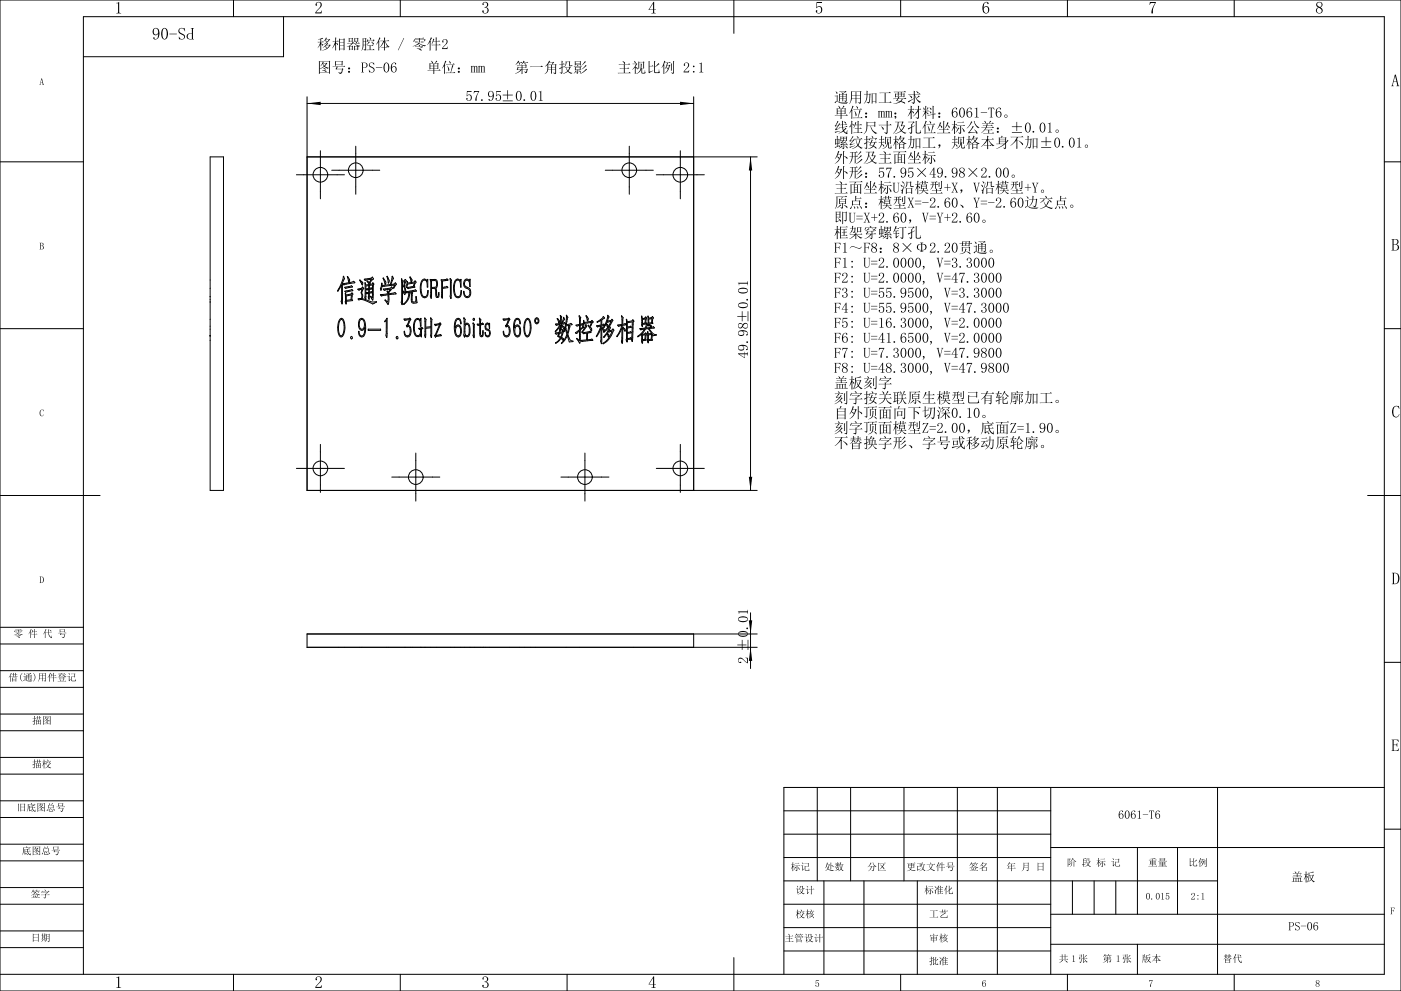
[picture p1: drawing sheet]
<svg xmlns="http://www.w3.org/2000/svg" width="420mm" height="297mm" viewBox="0 0 420 297" stroke-linecap="round" stroke-linejoin="round" font-family="sans-serif">
<!-- layer: 5 -->
<g fill="none" stroke="#000" stroke-width=".3">
<path d="M70 0v5M85 5v12h-60M120 0v5M170 0v5M220 0v10M270 0v5M320 0v5M370 0v5M0 48.5h25M415 48.5h5M0 98.5h25M415 98.5h5"/>
<path d="M0 148.5h30M410 148.5h10M415 198.5h5M415 236h-180v56M415 248.5h5M0 292h415v-287h-390v287M70 292v5M120 292v5M170 292v5M220 287v10M270 292v5M320 292v5"/>
<path d="M370 292v5"/>
</g>
<!-- layer: 9 -->
<path d="M0 0h420v297h-420z" fill="none" stroke="#000" stroke-width=".3"/>
<!-- layer: 10 -->
<g fill="none" stroke="#000" stroke-width=".3">
<path d="M92.1 29v118h134.9M92.1 31h115.8M207.9 29v118M88.8 52.4h14.4M92.1 47h134.9M96.1 45.2v14.4M99.5 51h14.3M106.7 43.8v14.4M181.4 51h14.4M188.7 43.8v14.4M196.8 52.4h14.4M203.9 45.2v14.4"/>
<path d="M225 47v100M96.1 133.2v14.4M124.7 135.8v14.4M175.3 135.8v14.4M203.9 133.2v14.4M88.8 140.4h14.4M117.5 143h14.3M168.1 143h14.4M196.8 140.4h14.4M0 193h25M0 188h25M92.1 194h134.9"/>
<path d="M92.1 190h134.9M225 183.7v16.7M0 206h25M0 201h25M0 219h25M0 214h25M0 232h25M0 227h25M0 240h25M245 236v28M255 236v28M271 236v28"/>
<path d="M287 236v56M299 236v56M315 236v56M365 236v56M0 245h25M0 258h25M0 253h25M235 243h80M235 250h80M235 257h80M315 254h100M341 254v20"/>
<path d="M353 254v20M0 271h25M0 266h25M0 279h25M235 271h80M235 264h130M235 278h80M247 264v28M259 264v28M275 264v28M315 274h100M0 284h25"/>
<path d="M235 285h80M315 283h100"/>
</g>
<!-- layer: sld-0 -->
<path d="M321.5 264v10M328 264v10M334.5 264v10M341 283v9" fill="none" stroke="#000" stroke-width=".3"/>
<!-- layer: 10 -->
<g fill="#000">
<path d="M92.1 31l4-.5v1zM203.9 30.5l4 .5-4 .5zM225 47l.5 4.1h-1zM224.5 142.9h1l-.5 4.1zM225 194l.5 4.1h-1zM224.5 185.9h1l-.5 4.1z"/>
<path d="M34.8 .9l.9-.4v3.1l.6 .4h-1.5l.6-.4v-2.5z" fill-rule="evenodd"/>
<path d="M94.9 .8a1.02 1.02 0 0 1 1.5 .4 1.02 1.02 0 0 1-.6 1.4l-1.1 1.1h1.4l.4-.5-.1 .8h-1.9l.7-1.1a1.44 1.44 0 0 0 .6-2.1 .62 .62 0 0 0-.7 .1 .62 .62 0 0 0-.1 .8l-.3-.1-.1-.2z" fill-rule="evenodd"/>
<path d="M97.7 11.2l.4 .3-.4 .3 1-.1 .3 .2-1.2 1.1-.9 .4 1.7-1.5h-1l-.1 .1 .4 .4-.1 .2-.3-.5-.5 .4zM98.1 12.9l.3 .2-.5 .4 1-.2 .2 .3h-.1a2.99 2.99 0 0 1-2.6 1.5l1.2-.4 1-.9 .2-.2h-.9l-.4 .2 .4 .4-.1 .3-.3-.6-.7 .4zM95.3 11.8l1.3-.5 .3 .3-.6 .1v.9l.4-.2 .3 .3h-.7v.3a.44 .44 0 0 1 .5 .2 .44 .44 0 0 1-.1 .5l-.4-.6v1.9l-.3 .2v-1.9l-.8 1.1 .8-1.7-.8-.1h.9v-.8zM101.9 13.7v.9h1.1v-.9zM101.7 11.5l1.3 .2 .1-.2 .3 .2-.1 3.3-.3 .1v-.4h-1.1v.3l-.2 .1zM101.9 11.8v.8h1.1v-.8zM101.9 12.7v.9h1.1v-.9zM100.5 11.2l.4 .2-.2 .9 .6-.2 .3 .3h-.9v.4a.46 .46 0 0 1 .5 .2 .46 .46 0 0 1 0 .6l-.5-.7 .1 2.1-.3 .2v-2.1l-.9 1.4 .9-2.1-.8-.1h.8zM104.8 11.6v.7h.7v-.7zM104.5 11.3l.3 .2 .8-.2 .3 .3-.2 .9-.9-.1-.3 .3zM104.1 12.9h1.4l.3-.5 .3 .3-.3 .2h1.1l-.3-.4 .4 .2v.2l.5-.2 .4 .3h-1.6l1.7 .8-.6 .1v1l-1-.1-.3 .3v-1.4l1 .1-.9-.8h-.5l-.9 .8 .8-.1 .3 .2-.2 1-.9-.1-.2 .3v-1.2l-.7 .1 1.6-1zM104.8 13.9v.7h.7v-.7zM106.4 13.9v.7h.7v-.7zM106.5 11.6v.7h.6v-.7zM106.2 11.3l.3 .2 .7-.2 .3 .2-.1 1-.9-.1-.3 .2zM110.2 11.7l.1 .3h1.6l.1-.2 .3 .3-.5 .4 .1-.4h-1.6l-.3 .4zM110.6 12.4l.3 .2-1 .9zM111.3 12.5l.7 .5v.4zM110.1 13.6h1.4l.2-.2 .3 .3h-.9v1.2h.6l.3-.2 .3 .3-2.3 .1-.2-.2h1v-1.2zM110.7 11.2a.41 .41 0 0 1 .5 .2 .41 .41 0 0 1-.1 .5zM108.7 11.4l.8 .2 .1-.2 .3 .2-.2 3-.3 .6-.4-.4h.5v-1.3h-.5l-.1 .9-.6 .8 .4-1.2zM109 11.7v.8h.5v-.8zM109 12.6v.8h.5v-.8zM113.7 11.2l.4 .2-.6 1 .3 .1-.1 2.5-.3 .2v-2.6l-.7 .7zM114 12.2h1.1v-1l.4 .2-.1 .8h.7l.3-.2 .3 .3h-1.2l.6 1.2 .7 .6-.4 .1-.2-.1-.8-1.8v1.8l.5-.2 .3 .3h-.8v.8l-.3 .2v-1l-.8-.1h.8v-1.6l-.6 1.1-.7 .7 1.1-2zM121 11.4l-1.6 3.7zM125.4 13.3a.35 .35 0 0 1 .4 .2 .35 .35 0 0 1 0 .4zM123.7 13.9l1.2-.5 .7-.7 .9 .7 1.2 .2a1.23 1.23 0 0 1-1.8-.4l-.2-.2-1 .6zM124.4 13.9l2.2-.1 .3 .3-1.1 .5 .5 .3v.3l-1.4-.7 .8 .1 .7-.6zM124.4 12.3l.8 .1zM126.1 12.3l.8 .1zM124.4 12.7l.8 .1zM124.3 11.4h2.3l.3-.2 .3 .3h-1.4v.4l1.5-.2 .3 .3-.5 .5 .1-.5h-1.4v.5l-.2 .1v-.6h-1.3v.4l-.3 .1 .2-.8 1.4 .2v-.4zM126.1 12.7l.9 .1zM129.9 11.6l.3 .2-.3 .5h.7v-1.1l.4 .2-.1 .9 .7-.2 .3 .3h-1v1h.7l.2-.2 .3 .3h-1.2v1.6l-.3 .1v-1.7l-1.3-.1h1.3v-1h-.7l-.5 .8zM129.2 11.2l.3 .2-.5 .9 .2 .1-.1 2.7-.3 .1v-2.6l-.7 .8zM132.8 11.9a.88 .88 0 0 1 1.4 .3 .88 .88 0 0 1-.6 1.3l-.9 .9h1.2l.3-.4-.1 .7h-1.6l.8-1.2a.83 .83 0 0 0 .6-.9 .83 .83 0 0 0-.7-.7l-.3 .2-.1 .6-.2-.2z" fill-rule="evenodd"/>
<path d="M95.6 18.2l3 .2 .1-.2 .3 .2-.1 3.6-.2 .1v-.3h-2.8v.3l-.3 .1zM95.9 18.5v2.1l1.2-.8-.4-.7-.6 .7 .7-1.3zM96.8 18.5l.3 .1-.3 .3 1.1-.1 .2 .2-.7 .9 1.2 .5-.3 .2-1.1-.6-1.3 .7v1h2.8v-3.2zM96.8 19l.4 .7 .5-.7zM96.9 20.4l.6 .1 .1 .4zM96.6 21l1 .1 .2 .4zM100.5 18.3l1.9 .1 .2-.2 .2 .2-.1 1.2-2-.1-.2 .2zM100.7 18.5v.9h1.7v-.9zM99.7 19.9h3.3l.2-.2 .3 .3h-2.3l-.2 .6h1.5l.2-.2 .3 .3-.2 .1a.88 .88 0 0 1-1 1.2l-.4-.4a.75 .75 0 0 0 .9 .1 .75 .75 0 0 0 .2-1l-1.7 .2-.2-.3 .3-.6zM104.3 21.5a.31 .31 0 0 1 .6 0 .31 .31 0 0 1-.6 0zM104.3 20.5a.35 .35 0 0 1 .7 0 .35 .35 0 0 1-.7 0zM108.3 18.8h1a.78 .78 0 0 1 .9 .7 .78 .78 0 0 1-.9 .8h-.5v1.2l.3 .2h-.8l.2-.2v-2.5zM108.9 18.9l-.1 1.3h.4a.7 .7 0 0 0 .7-.9 .7 .7 0 0 0-1-.4zM110.8 19l1.3-.3v.8a.64 .64 0 0 0-.6-.7 .64 .64 0 0 0-.7 .6 .64 .64 0 0 0 .7 .7 .9 .9 0 0 1 .7 1.2 .9 .9 0 0 1-1.4 .3l-.1-.7a.7 .7 0 0 0 .5 .8 .7 .7 0 0 0 .8-.6 .7 .7 0 0 0-.6-.8 .8 .8 0 0 1-.7-.5 .8 .8 0 0 1 .1-.8zM112.7 20.1h1.9v.1h-1.9zM115.6 19.1l-.3 .9a1.2 1.2 0 0 0 .7 1.5l.4-1a1.2 1.2 0 0 0-.7-1.6zM115.4 18.9a.89 .89 0 0 1 1 .1 .89 .89 0 0 1 .3 .9 1.29 1.29 0 0 1-1.1 1.8 1.99 1.99 0 0 1-.2-2.8zM117.7 20.2a.73 .73 0 0 0-.2 1 .73 .73 0 0 0 1 .2 .73 .73 0 0 0 .1-1 .73 .73 0 0 0-.9-.2zM117.4 19.2a.65 .65 0 0 1 .7-.5 .65 .65 0 0 1 .6 .6h-.1a.49 .49 0 0 0-.5-.4 .49 .49 0 0 0-.5 .4l-.1 1a.84 .84 0 0 1 1.2-.3 .84 .84 0 0 1 .1 1.3 .95 .95 0 0 1-1.3 .3 .95 .95 0 0 1-.4-1.2zM129 19.2v.5h.9v-.5zM130.2 19.2v.5h1v-.5zM129 19.8v.6h.9v-.6zM130.2 19.8v.6h1v-.6zM129.2 18.2a.49 .49 0 0 1 .5 .2 .49 .49 0 0 1-.1 .6zM128.8 18.9l1.5 .2 .5-.9 .3 .2-.7 .7 .9-.2 .2 .2-.1 1.5-1.2-.1v.5h1.3l.2-.2 .4 .4h-1.9v.9l-.3 .1v-1h-1.6l-.2-.2h1.8v-.5h-.9l-.2 .3zM133.5 18.2l.4 .2-.6 1 .2 .1-.1 2.5-.2 .2v-2.6l-.7 .9zM134.6 18.3l.5 .5-.2 .3zM133.7 19.2h2.1l.2-.2 .3 .3zM134.1 19.7l.2 .3a.78 .78 0 0 1 .1 1.3zM135.5 19.5l.5 .2-.8 2.1h.7l.3-.3 .3 .4h-2.8l-.1-.1h1.4zM137.2 21.5a.35 .35 0 0 1 .7 0 .35 .35 0 0 1-.7 0zM137.3 20.5a.31 .31 0 0 1 .6 0 .31 .31 0 0 1-.6 0zM141.1 19.8l.4-.1v.3a.4 .4 0 0 1 .4-.3 .4 .4 0 0 1 .4 .3 .41 .41 0 0 1 .5-.2 .41 .41 0 0 1 .3 .4l.2 1.5h-.6l.1-.2-.1-1.6-.4 .3 .2 1.5h-.6l.2-.2-.2-1.6-.4 .3 .2 1.5h-.6l.2-.2zM143.3 19.8l.4-.1v.3a.4 .4 0 0 1 .4-.3 .4 .4 0 0 1 .4 .3 .41 .41 0 0 1 .5-.2 .41 .41 0 0 1 .3 .4l.2 1.5h-.6l.1-.2-.1-1.6-.4 .3 .2 1.5h-.6l.2-.2-.2-1.6-.4 .3 .2 1.5h-.6l.2-.2zM155.3 18.2l.4 .2-.4 .3h.8l.2-.2 .3 .3h-1l.3 .3-.2 .3a.45 .45 0 0 0-.3-.5 .45 .45 0 0 0-.5 .3l-.3 .2zM157 18.2l.3 .2-.3 .3h.8l.3-.2 .2 .3h-1.1l.4 .4-.2 .2a.42 .42 0 0 0-.3-.5 .42 .42 0 0 0-.5 .3l-.3 .2zM155 19.5h2.5l.2-.2 .2 .3-.1 .7-1.2-.1v.6l1.4-.2 .3 .2-.3 .6a.39 .39 0 0 1-.2 .4 .39 .39 0 0 1-.5-.2l-.2-.2a.49 .49 0 0 0 .6 .1 .49 .49 0 0 0 .2-.6h-1.3v1.2l-.2 .1v-1.3l-.9 .7-1.1 .5 1.7-1.2-1 .1-.2-.2 .3-.8 1.2 .1v-.5zM156.6 19.6v.5h1v-.5zM155.4 20.2l-.1 .6h1.1v-.6zM158.9 20h3.2l.3-.3 .4 .4h-3.8zM164.6 18.8l-.3 .6h1.1l.3-.6zM164.4 19.5v.6h.8v-.6zM165.5 19.5v.6h1v-.6zM164.4 20.2l-.1 .6h.9v-.6zM165.5 20.2v.6h1v-.6zM164.6 18.2l.4 .2-.3 .3h.9l.2-.2 .3 .3-.6 .6h.9l.2-.2 .3 .2-.2 2.5-.3 .3-.6-.3 .6-.1 .1-.9h-1v1.1l-.3 .1v-1.2h-.9l-.3 .8-.7 .5a2.49 2.49 0 0 0 .8-2.8l-.8 .5 .9-.8zM169.6 18.3l.2 .2 .9-.2 .3 .2-.1 1.1h.6l.1 .2h-.9l-.1-1.2h-.8l-.3 1.1-.5 .5 .5-.6zM169.3 20.1h1.4l.1-.2 .3 .3-.2 .3a.7 .7 0 0 0-.4 .9 .7 .7 0 0 0 .9 .4l.2 .1-.3 .2-1.1-.6-1.5 .7 1.4-.9-.5-1.1zM169.7 20.2l.5 1 .5-1zM168.4 18.2l.4 .2-.2 .8 .4-.2 .3 .3h-.7v.8l.6-.2-.6 .3v1.5l-.3 .4-.5-.4h.5l.1-1.4-.6 .4-.2-.3 .8-.2v-.9l-.8-.1h.8zM172.3 18.3l1.5 .1 .2-.1 .2 .2-.1 1-1-.1 .2 .4h.6l.2-.2 .4 .3-2.4 .1-.1-.2h1.1l-.1-.4-.7 .2zM172.6 18.5v.4h1.3v-.4zM172.6 19v.3h1.3v-.3zM172.3 20.1l1.5 .1 .1-.2 .3 .2-.1 .8-.8-.1v1l-.3 .2-.4-.3h.5v-.9l-.8 .2zM172.6 21.1l.3 .2-.9 .8zM173.5 21.2l.6 .2v.4zM172.6 20.3v.5h1.2v-.5zM175.3 18.3l.4 .3-1.3 1zM175.6 19.5l.3 .2-1.5 1.1zM173.8 22.1l1.1-.6 .8-.9 .3 .3-1.3 .9zM186.6 18.3l.8 .5-.1 .4zM185.4 19.2h2.9l.3-.2 .3 .4h-1.6v1.1h.8l.2-.3 .4 .4h-1.4v1.2h1.2l.2-.2 .4 .3-3.8 .1-.1-.2h1.8v-1.2l-1.3-.1h1.3v-1.1zM191.4 18.4l1.4 .2 .2-.2 .2 .2-.1 1.9-.2 .1v-1.9h-1.3v1.8l-.2 .2zM192.1 19l.4 .2-.2 .7a2.06 2.06 0 0 1-1.6 2.2 2.69 2.69 0 0 0 1.4-3.1zM192.3 20.4l.4 .2-.1 1.2h.6l.2-.8 .1 .9h-1.2zM189.6 19.1h1.1l.1-.2 .3 .3-.5 .9a.5 .5 0 0 1 .5 .2 .5 .5 0 0 1 0 .5l-.5-.6v1.8l-.3 .2v-2l-.8 .7 1.2-1.7zM190 18.3a.43 .43 0 0 1 .5 .2 .43 .43 0 0 1-.1 .5zM194.4 18.3l.5 .2-.2 1.3h.7l.2-.2 .3 .3h-1.2v1.6l1.2-.3-1.3 .7-.2-.3zM196.1 18.3l.4 .2-.2 .1v1.4l1.1-1.1 .3 .3-1.4 .9 .1 1.5h1l.2-.8 .3 .8-.2 .2-1.6-.1zM199.4 18.8h1.2l.2-.2 .3 .3h-.9l-.2 .7 .7-.2 .3 .2-.3 .5a2.51 2.51 0 0 1-1.5 1.9l.8-.8 .6-1.5h-.6l-.2 .4 .4 .4-.1 .2-.4-.5-.4 .5 .7-1.8zM201.1 19l.4 .1-.1 2-.3 .1zM201.8 18.3l.4 .1-.2 3.4-.3 .4-.6-.3 .7-.3zM199.1 18.2l.4 .2-.5 1 .3 .1-.2 2.6-.2 .1v-2.6l-.6 .7zM205.2 18.9a.88 .88 0 0 1 1.4 .3 .88 .88 0 0 1-.6 1.3l-.9 .9h1.2l.3-.4-.1 .7h-1.6l.8-1.2a.83 .83 0 0 0 .6-.9 .83 .83 0 0 0-.7-.7l-.3 .2-.1 .6-.2-.2zM207.7 19.9a.25 .25 0 0 1 .5 0 .25 .25 0 0 1-.5 0zM207.7 21.5a.25 .25 0 0 1 .5 0 .25 .25 0 0 1-.5 0zM209.6 19l.8-.3v2.6l.5 .4h-1.3l.5-.4v-2.1z" fill-rule="evenodd"/>
<path d="M144.9 .7a.85 .85 0 0 1 1.3 .2 .85 .85 0 0 1-.5 1.3 .96 .96 0 0 1 .5 1.6 .96 .96 0 0 1-1.6-.5 .31 .31 0 0 1 .4 0 .31 .31 0 0 1 0 .4 .81 .81 0 0 0 1.2-.5 .81 .81 0 0 0-1-.9 .79 .79 0 0 0 .8-.8 .79 .79 0 0 0-.6-.8 .43 .43 0 0 0-.4 .2 .43 .43 0 0 0 0 .5h-.4z" fill-rule="evenodd"/>
<path d="M195.9 .6h.2v2.3h.5l-.5 .1v.6l.5 .4h-1.3l.5-.2v-.8h-1.4zM195.8 1.1l-1.2 1.8h1.2z" fill-rule="evenodd"/>
<path d="M244.8 .6h1.6v.3h-1.5v1.3a.99 .99 0 0 1 1.4-.1 .99 .99 0 0 1 .1 1.4 .86 .86 0 0 1-1.1 .6 .86 .86 0 0 1-.6-1l.3 .2a.55 .55 0 0 0 .4 .7 .55 .55 0 0 0 .7-.5 .82 .82 0 0 0 0-1.1 .82 .82 0 0 0-1-.2l-.4 .2z" fill-rule="evenodd"/>
<path d="M295.1 2.3a.86 .86 0 0 0-.1 1.1 .86 .86 0 0 0 1.1 .3 .89 .89 0 0 0 .2-1.1 .89 .89 0 0 0-1.1-.4zM295 .9a.65 .65 0 0 1 .8-.4 .65 .65 0 0 1 .5 .7h-.3v-.3a.62 .62 0 0 0-.8-.1 .62 .62 0 0 0-.2 .7l-.1 .9a.93 .93 0 0 1 1.3-.5 .93 .93 0 0 1 .3 1.3 1.02 1.02 0 0 1-1.2 .8 1.02 1.02 0 0 1-.8-1.2l.1-1.1z" fill-rule="evenodd"/>
<path d="M344.7 .6h1.8a7.2 7.2 0 0 0-1 3.4h-.2a3.1 3.1 0 0 1 .7-2.6l.2-.5h-1.1l-.5 .5z" fill-rule="evenodd"/>
<path d="M395.1 2.4a.77 .77 0 0 0-.1 1.4 .77 .77 0 0 0 1.2-.7l-.4-.5zM394.8 .8a.9 .9 0 0 1 1.5 0 .9 .9 0 0 1-.4 1.4 .96 .96 0 0 1 .4 1.5 .96 .96 0 0 1-1.6 0 .96 .96 0 0 1 .4-1.5 .85 .85 0 0 1-.3-1.4zM395 .9a.72 .72 0 0 0 .2 .9 .72 .72 0 0 0 .9 0 .71 .71 0 0 0-.1-1 .71 .71 0 0 0-1 .1z" fill-rule="evenodd"/>
<path d="M12.4 23.5h.2l.6 2h-.5v-.8h-.5v.8h-.4zM12.5 23.7l-.3 1h.5z" fill-rule="evenodd"/>
<path d="M140 27.3h1.4l-.1 .2h-1.2l-.1 1.2a.85 .85 0 0 1 1.3-.2 .85 .85 0 0 1 0 1.3 .74 .74 0 0 1-.9 .5 .74 .74 0 0 1-.5-.9h.2a.56 .56 0 0 0 .4 .8 .56 .56 0 0 0 .6-.7 .7 .7 0 0 0-.2-1 .7 .7 0 0 0-1 .3zM142.1 27.3h1.6l-.7 1.5-.3 1.4a1.54 1.54 0 0 1 .3-1.9l.4-.8-1 .1-.4 .4zM144.2 30a.26 .26 0 0 1 .5 0 .26 .26 0 0 1-.5 0zM146.8 27.5a.72 .72 0 0 0-.2 1 .72 .72 0 0 0 .9 .2 .73 .73 0 0 0 .2-.9 .73 .73 0 0 0-.9-.3zM146.5 27.5a.97 .97 0 0 1 1.2-.1 .97 .97 0 0 1 .4 1.2 1.24 1.24 0 0 1-1.5 1.5l-.1-.2 .1-.2 .3 .4a.79 .79 0 0 0 .7-.3 .79 .79 0 0 0 .1-.8v-.4a.82 .82 0 0 1-1.2 .3 .82 .82 0 0 1-.1-1.2zM148.8 27.3h1.4l-.1 .2h-1.2l-.1 1.2a.85 .85 0 0 1 1.2-.2 .85 .85 0 0 1 .1 1.3 .74 .74 0 0 1-.9 .5 .74 .74 0 0 1-.5-.9h.2a.56 .56 0 0 0 .4 .8 .56 .56 0 0 0 .6-.7 .7 .7 0 0 0-.3-1 .7 .7 0 0 0-.9 .3z" fill-rule="evenodd"/>
<path d="M150.7 30.1h3v.2h-3zM150.7 28.4h1.4v-1.4h.2v1.4h1.4v.2h-1.4v1.2h-.2v-1.2h-1.4zM155.2 27.6l-.2 .9a1.2 1.2 0 0 0 .7 1.5l.4-1a1.2 1.2 0 0 0-.7-1.6zM155.1 27.4a.89 .89 0 0 1 .9 .1 .89 .89 0 0 1 .4 .9 1.29 1.29 0 0 1-1.1 1.8 1.99 1.99 0 0 1-.2-2.8zM156.9 30a.26 .26 0 0 1 .5 0 .26 .26 0 0 1-.5 0zM159.6 27.6l-.2 .9a1.2 1.2 0 0 0 .7 1.5l.3-1a1.2 1.2 0 0 0-.6-1.6zM159.4 27.4a.89 .89 0 0 1 1 .1 .89 .89 0 0 1 .4 .9 1.29 1.29 0 0 1-1.1 1.8 1.99 1.99 0 0 1-.3-2.8zM161.5 27.5l.8-.3v2.6l.5 .4h-1.3l.5-.4v-2.1z" fill-rule="evenodd"/>
<path d="M251.1 32.7v.5h.9v-.5zM252.3 32.7v.5h.9v-.5zM251.1 33.3v.6h.9v-.6zM252.3 33.3v.6h.9v-.6zM251.3 31.7a.49 .49 0 0 1 .5 .2 .49 .49 0 0 1-.1 .6zM250.8 32.4l1.6 .2 .4-.9 .4 .2-.7 .7 .8-.2 .3 .2-.1 1.5-1.2-.1v.5h1.2l.3-.2 .4 .4h-1.9v.9l-.3 .1v-1h-1.7l-.1-.2h1.8v-.5h-.9l-.3 .3zM255.6 31.7l.3 .2-.5 1 .2 .1-.1 2.5-.3 .2 .1-2.6-.7 .9zM256.7 31.8l.5 .5-.2 .3zM255.8 32.7h2.1l.2-.2 .3 .3zM256.2 33.2l.2 .3a.78 .78 0 0 1 .1 1.3zM257.6 33l.4 .2-.7 2.1h.7l.3-.3 .3 .4h-2.8l-.1-.1h1.4zM259.3 35a.31 .31 0 0 1 .6 0 .31 .31 0 0 1-.6 0zM259.3 34a.31 .31 0 0 1 .6 0 .31 .31 0 0 1-.6 0zM263.2 33.3l.4-.1v.3a.4 .4 0 0 1 .4-.3 .4 .4 0 0 1 .4 .3 .41 .41 0 0 1 .5-.2 .41 .41 0 0 1 .3 .4l.1 1.5h-.5l.1-.2-.1-1.6-.4 .3 .2 1.5h-.6l.2-.2-.2-1.6-.4 .3 .2 1.5h-.6l.2-.2zM265.4 33.3l.4-.1v.3a.4 .4 0 0 1 .4-.3 .4 .4 0 0 1 .4 .3 .41 .41 0 0 1 .4-.2 .41 .41 0 0 1 .4 .4l.1 1.5h-.5l.1-.2-.1-1.6-.4 .3 .2 1.5h-.6l.2-.2-.2-1.6-.4 .3 .2 1.5h-.6l.2-.2zM268.2 34.8a.44 .44 0 0 1 .6 .5 .44 .44 0 0 1-.6 .3 .3 .3 0 0 0 .3-.3 .3 .3 0 0 0-.4-.3zM268.1 34a.3 .3 0 0 1 .6 0 .3 .3 0 0 1-.6 0zM275.2 31.7l.4 .2-.1 .8 .4-.2 .3 .3h-.7v2.5l-.4 .4-.6-.5 .7-.1v-1.8l-.8 1.1-.7 .5 1.4-2.1-.9-.1h1zM273 31.7l.4 .2-.1 .8 .5-.2 .3 .4h-.8v.3a.56 .56 0 0 1 .5 .2 .56 .56 0 0 1 0 .6l-.5-.7v1.2a.94 .94 0 0 1-.3 1.2v-2.1l-.9 1.2 .9-1.9-.9-.2h.9zM277.4 31.7l.4 .2-.2 1.3 .6-.2 .3 .3h-.9v.3l.7 .5-.1 .2-.6-.6 .1 1.8-.3 .2v-1.9l-.9 1.1 .8-1.6-.7-.1h.8zM276.7 32.2h.1a.49 .49 0 0 1 .2 .8zM278.7 32.2a.44 .44 0 0 1 .5 .2 .44 .44 0 0 1-.1 .6zM278.6 33.3a.45 .45 0 0 1 .5 .2 .45 .45 0 0 1 0 .5zM279.6 31.7l.4 .2-.2 2.3 .4-.3 .4 .3-.8 .1 .1 1.3-.3 .1v-1.3l-1.4 .3-.2-.1 1.6-.3zM278.1 32.1l.3 .3-.6 .7zM281.3 35a.31 .31 0 0 1 .6 0 .31 .31 0 0 1-.6 0zM281.3 34a.31 .31 0 0 1 .6 0 .31 .31 0 0 1-.6 0zM285.8 33.7a.73 .73 0 0 0-.1 1 .73 .73 0 0 0 1 .2 .73 .73 0 0 0 .1-1 .73 .73 0 0 0-1-.2zM285.6 32.7a.65 .65 0 0 1 .7-.5 .65 .65 0 0 1 .6 .6h-.2a.49 .49 0 0 0-.4-.4 .49 .49 0 0 0-.5 .4l-.2 1a.84 .84 0 0 1 1.3-.3 .84 .84 0 0 1 .1 1.3 .95 .95 0 0 1-1.3 .3 .95 .95 0 0 1-.4-1.2zM288.1 32.6l-.3 .9a1.2 1.2 0 0 0 .7 1.5l.4-1a1.2 1.2 0 0 0-.6-1.6zM287.9 32.4a.89 .89 0 0 1 1 .1 .89 .89 0 0 1 .4 .9 1.29 1.29 0 0 1-1.1 1.8 1.99 1.99 0 0 1-.3-2.8zM290.2 33.7a.73 .73 0 0 0-.1 1 .73 .73 0 0 0 .9 .2 .73 .73 0 0 0 .2-1 .73 .73 0 0 0-1-.2zM290 32.7a.65 .65 0 0 1 .7-.5 .65 .65 0 0 1 .6 .6h-.2a.49 .49 0 0 0-.4-.4 .49 .49 0 0 0-.5 .4l-.2 1a.84 .84 0 0 1 1.3-.3 .84 .84 0 0 1 0 1.3 .95 .95 0 0 1-1.2 .3 .95 .95 0 0 1-.4-1.2zM292.2 32.5l.7-.3v2.6l.5 .4h-1.2l.5-.4v-2.1zM294 33.6h1.9v.1h-1.9zM296.4 32.3h1.6v.6a.42 .42 0 0 0-.2-.4 .42 .42 0 0 0-.5 .1v2.4l.3 .2h-.9l.3-.2v-2.5a.49 .49 0 0 0-.7 .4zM299 33.7a.73 .73 0 0 0-.1 1 .73 .73 0 0 0 .9 .2 .73 .73 0 0 0 .2-1 .73 .73 0 0 0-1-.2zM298.8 32.7a.65 .65 0 0 1 .7-.5 .65 .65 0 0 1 .5 .6h-.1a.49 .49 0 0 0-.5-.4 .49 .49 0 0 0-.5 .4l-.1 1a.84 .84 0 0 1 1.2-.3 .84 .84 0 0 1 .1 1.3 .95 .95 0 0 1-1.2 .3 .95 .95 0 0 1-.4-1.2zM301.1 34.8a.47 .47 0 0 1 .9 0 .47 .47 0 0 1-.9 0zM301.2 34.8a.35 .35 0 0 0 .7 0 .35 .35 0 0 0-.7 0z" fill-rule="evenodd"/>
<path d="M251.8 28.3v.5h.8v-.5zM252.8 28.3v.5h.8v-.5zM251.8 28.9v.5h.8v-.5zM252.8 28.9v.5h.8v-.5zM251.6 27.4l1.9-.2 .3 .4a.76 .76 0 0 0-1 .6l.9-.2 .2 .2-.1 2.1-.3 .3-.5-.3 .5-.1 .1-.6h-.8v.7l-.2 .1v-.8h-.8v.8l-.2 .1v-2.5l1 .2-.4-.5 .6 .2 .5-.4zM250.5 27.4a.44 .44 0 0 1 .5 .2 .44 .44 0 0 1-.1 .5zM250.2 28.7l.7-.2 .3 .2-.1 1.5a3.3 3.3 0 0 0 3.1 .5 2.34 2.34 0 0 1-2.2 .2l-.4-.1a.58 .58 0 0 0-.7-.4 .58 .58 0 0 0-.5 .5l-.2-.2 .7-.4v-1.5zM256.7 28.6v.9h1.2v-.9zM255.1 27.3l.3 .2h2.5l.1-.2 .2 .2-.3 3.5-.2 .2-.5-.4 .6-.1 .1-1.1h-1.2v1.3l-.2 .1v-1.4h-1.1l-.8 1.5 .5-1.3zM255.4 27.6v.9h1.1v-.9zM256.7 27.6v.9h1.2v-.9zM255.4 28.6v.9h1.1v-.9zM259.8 27.2l.4 .2-.2 .8 .8-.2 .3 .2-.4 2.4-.4 .4-.5-.5a.5 .5 0 0 0 .6 .1 .5 .5 0 0 0 .2-.6l.1-1.7h-.7v.3a2.73 2.73 0 0 1-1.1 2.5l.7-1.2 .2-1.6-.8-.1h.8zM261.3 27.9l.3 .2 1-.2 .2 .2-.1 2.8-.2 .1v-.5h-.9v.5l-.3 .1zM261.6 28.2v2.2h.9v-2.2zM263.6 27.8h2.9l.2-.3 .4 .4h-1.6v2.8h1.1l.3-.3 .4 .4h-3.8l-.1-.1h1.8v-2.8zM269.4 27.6v.5h.7v-.5zM268.6 28.2v.7h.6v-.7zM269.4 28.2v.7h.7v-.7zM270.3 28.2v.7h.6v-.7zM267.9 27.5h3.1l.3-.2 .3 .3h-1.3v.5h.6l.1-.2 .3 .2-.2 .9-.2 .2v-.2h-2.3l-.3 .2v-1.2l.9 .1v-.5zM269.3 29.7l-.4 .5 1 .1 .4-.6zM267.7 29.6h1.4l.2-.6 .3 .2-.3 .4h1.8l.3-.3 .3 .4h-1.1l-.4 .7 .9 .2 .3 .3-.2 .2a1.73 1.73 0 0 0-2.2-.1l-1.2 .1 2-.7-1.2-.2 .4-.5zM274.7 27.3a.49 .49 0 0 1 .5 .2 .49 .49 0 0 1 0 .6zM272.3 28.2h1.6v-1l.4 .2-.1 .8h1.2l.2-.3 .4 .4h-1.8l.5 1.1 .7-.8 .3 .4-1 .5 1.4 1.1-.4 .2-.6-.5-.9-1.8v2.4l-.4 .3-.5-.4 .6-.1v-1.1l-1.5 1.1-.3-.3 1.8-.9v-1.2zM272.7 28.6a.56 .56 0 0 1 .6 .2 .56 .56 0 0 1 0 .6z" fill-rule="evenodd"/>
<path d="M252.4 36.2l.4 .2-.1 1 .7-.1 .2-.3 .4 .3-1.3 .1v.2v.5l.8-.1 .2-.3 .4 .3-1.4 .2 .2 .8 .6-.7 .3 .3-.8 .6 .7 .6 .3-.8 .1 1.1a.52 .52 0 0 1-.9-.3l-.4-.4-1.4 .5 1.3-.7-.2-1h-1l1-.1-.1-.6-.7-.1h.7zM252.9 36.4l.6 .2v.4zM251 36.2l.4 .3-.9 1.2 .7-.1 .4-.7 .3 .2-1.2 1.6 1.1-.1-1.3 .4-.2-.3 .9-1-.8 .3-.2-.3zM250.2 39.5l1.8-.2-1.6 .5zM256.4 36.6l.4 .2-.4 .6h.7v-1.2l.4 .2-.1 1h.5l.2-.2 .3 .3h-1v.9l.6-.2 .3 .4h-.9v1.2h.6l.3-.3 .3 .4-2.8-.1h1.3v-1.2l-.9-.2h.9v-.9h-.7l-.5 .9zM254.9 37.3a.5 .5 0 0 1-.2 .8zM255.2 36.2l.4 .2-.1 .7 .5 .4-.2 .1-.3-.5v3l-.3 .1zM259.8 36.4l2.3 .2 .1-.2 .3 .2-.1 1.4-1.3-.2a2.82 2.82 0 0 0 1.9 2.1l-.4 .1a2.58 2.58 0 0 1-1.6-2.2h-1a2.58 2.58 0 0 1-1 2.4h-.1a4.1 4.1 0 0 0 .9-3.8zM260 36.7v1h2.1v-1zM263.4 37.4h2.4v-1.2l.5 .2-.2 1h.6l.3-.2 .3 .3h-1.2v2.3l-.4 .4-.7-.5h.8v-2.2zM264.2 37.8a.65 .65 0 0 1 .6 .4 .65 .65 0 0 1 0 .7zM268.3 36.5l2.3-.1 .3 .2-.5 1.1 .7-.2 .2 .3-1 1.4 1.4 .7-.3 .2-1.2-.8-1.9 .8 1.8-.9-.8-1.8a3.4 3.4 0 0 1-1.6 2.6l.8-1 .5-1.5 .1-.9zM269.4 36.6a2.69 2.69 0 0 0 .8 2.4l.7-1.2-.7 .1-.2-.2 .5-1.1zM274.5 36.3l.5 .2-.2 .1v3.1l.8 .1 .3-.8 .2 .7-.2 .3-1.3-.2zM272.2 36.5l1.7-.1 .3 .3a1.07 1.07 0 0 0-.8 1.3l.9-.3-.9 .5v1.5l-.4 .5-.5-.5h.7v-1.4l-.8 .5-.3-.3 1.1-.4v-1l.1 .1 .5-.6zM277.5 36.2l.4 .2-.6 1 .3 .1-.2 2.5-.2 .2v-2.6l-.7 .9zM278.6 36.3l.6 .5-.2 .3zM277.7 37.2h2.1l.2-.2 .4 .3zM278.1 37.7l.2 .3a.78 .78 0 0 1 .2 1.3zM279.6 37.5l.4 .2-.8 2.1h.8l.2-.3 .3 .4h-2.7l-.2-.1h1.5zM281.8 36.6l.4 .3-.4 .6a.56 .56 0 0 1 .6 .3 .56 .56 0 0 1-.1 .6l-.5-.8-.9 1zM284 36.6l.4 .2a.6 .6 0 0 0-.3 .7 .6 .6 0 0 0 .6 .5l-.1 .4-.6-.9-.9 1zM282.8 36.2l.4 .2-.2 2.4h.8l.3-.3 .4 .4h-1.5v.9h1.2l.3-.3 .4 .4-3.8 .1-.2-.2h1.9v-.9l-1.4-.1h1.4zM288.3 38.3l.1-.1a1.02 1.02 0 0 1 .6 1.4zM287 36.6h1.5l.2-.2 .3 .3zM286.7 37.6h2.1l.2-.2 .3 .3h-1.2v2.1l-.4 .4-.5-.5h.6l.1-2zM287.3 38.2l.3 .2-1.1 1.4zM286 36.2l.4 .2-.1 .9 .4-.2 .3 .3h-.7v.4a.45 .45 0 0 1 .4 .2 .45 .45 0 0 1 0 .6l-.4-.7v2.2l-.3 .1v-2l-.7 1 .7-1.8-.7-.1h.7zM291.6 37.7l.4 .3-1.4 1.6h2l-.5-.8a1.08 1.08 0 0 1 .8 1.3l-.3-.4-2.2 .3-.2-.4 .7-.6zM291.1 36.3l.4 .3-1.6 1.9 .9-1.2zM291.9 36.2l.4 .1-.2 .1a2.77 2.77 0 0 0 1.5 1.8l-.3 .1a2.56 2.56 0 0 1-1.4-2.1zM295 36.2l.5 .3v.4zM294.4 37h2.1l.3-.8 .4 .2-.6 .6h.7l.3-.3 .4 .4h-1.9l-.1 .5h1.1l.2-.2 .3 .3h-1.7l-.1 .5h1.6l.2-.3 .4 .4h-2.3l-1.6 1.6 1.4-1.6-1.3-.1h1.3l.2-.5-1.1-.1h1.1l.1-.5zM295.4 38.9h1.7l.2-.2 .3 .3h-1.1v.9h1l.2-.3 .3 .4h-3.1l-.2-.1h1.6v-.9zM298.8 39.5a.31 .31 0 0 1 .6 0 .31 .31 0 0 1-.6 0zM298.8 38.5a.31 .31 0 0 1 .6 0 .31 .31 0 0 1-.6 0zM303.3 39.6h3v.2h-3zM303.3 37.9h1.4v-1.4h.2v1.4h1.4v.2h-1.4v1.2h-.2v-1.2h-1.4zM307.9 37.1l-.3 .9a1.2 1.2 0 0 0 .7 1.5l.4-1a1.2 1.2 0 0 0-.7-1.6zM307.7 36.9a.89 .89 0 0 1 1 .1 .89 .89 0 0 1 .3 .9 1.29 1.29 0 0 1-1.1 1.8 1.99 1.99 0 0 1-.2-2.8zM309.5 39.5a.26 .26 0 0 1 .5 0 .26 .26 0 0 1-.5 0zM312.2 37.1l-.2 .9a1.2 1.2 0 0 0 .7 1.5l.4-1a1.2 1.2 0 0 0-.7-1.6zM312.1 36.9a.89 .89 0 0 1 1 .1 .89 .89 0 0 1 .3 .9 1.29 1.29 0 0 1-1.1 1.8 1.99 1.99 0 0 1-.2-2.8zM314.1 37l.8-.3v2.6l.5 .4h-1.3l.5-.4v-2.1zM316.4 39.3a.5 .5 0 0 1 1 0 .5 .5 0 0 1-1 0zM316.6 39.3a.35 .35 0 0 0 .7 0 .35 .35 0 0 0-.7 0z" fill-rule="evenodd"/>
<path d="M418.1 22.4l.3-.1 .8 3.2 .3 .3h-.9l.3-.2-.2-1.1h-.9l-.2 1 .2 .3h-.7l.3-.3zM418.2 22.8l-.4 1.6h.8z" fill-rule="evenodd"/>
<path d="M250.8 58.8l2.6 .1 .2-.2 .4 .3h-3v1.5a2.31 2.31 0 0 1-.7 2.1l.4-1.2zM251.5 59.5l.7 .1 .2-.5 .3 .1-.4 .4h1.1l.1-.1 .2 .2-.1 1.4-.9-.2v1.2l-.3 .5-.5-.4h.5l.1-1.3h-.7l-.3 .3zM251.8 59.7v.5h1.6v-.5zM251.8 60.3v.5h1.6v-.5zM251.9 61.3l.3 .2-1.3 .9zM252.9 61.4l1.1 .5v.5zM255.7 60.3v.9h1.9v-.9zM256.4 58.7l.4 .1-.1 .6h1.1l.2-.2 .3 .3h-1.6v.7l1-.2 .3 .3-.2 1.2-2.1-.2-.3 .3v-1.6l1 .2zM255.3 61.7l-.1 .8-.3 .1zM255.9 61.8a.47 .47 0 0 1 .5 .3 .47 .47 0 0 1-.2 .5zM256.9 61.7a.48 .48 0 0 1 .4 .3 .48 .48 0 0 1-.1 .6zM257.8 61.7a.58 .58 0 0 1 .4 .9zM259.3 62a.31 .31 0 0 1 .6 0 .31 .31 0 0 1-.6 0zM259.3 61a.35 .35 0 0 1 .7 0 .35 .35 0 0 1-.7 0zM264 58.7l.5 .1-.2 .9 .4-.2 .3 .3h-.7v.4a.49 .49 0 0 1 .5 .2 .49 .49 0 0 1-.1 .6l-.4-.7v2.3l-.3 .1 .1-2.2-.8 1.1 .7-1.8-.7-.1h.8zM264.7 59.3h.7v-.6l.4 .1-.1 .5h.5v-.6l.4 .1-.1 .5 .5-.3 .3 .4h-.8v.3l-.3 .1v-.4h-.5v.3l-.3 .1v-.4zM265.1 59.7l1.5 .2 .1-.2 .3 .2-.1 1.2-.9-.1v.5h.8l.2-.2 .4 .3h-1.3l.5 .5 .7 .3-.3 .2-.3-.1-.8-.9-.4 .6-1 .5 .8-.5 .4-.6-1.1-.1h1.1l.1-.5-.7 .2zM265.3 60v.4h1.3v-.4zM265.3 60.5v.4h1.3v-.4zM268.1 59h1.5l.2-.2 .3 .3h-.5v.7l.4-.2 .3 .3h-.7v1.1l-.3 .1v-1.2h-.5l-.2 .7-.7 .7 .7-1.4-.7-.1h.7v-.7zM268.8 59.1v.7h.5v-.7zM270.4 59.1l.4 .2-.1 1.2h-.3zM271.1 58.7l.4 .2-.2 2-.3 .3-.5-.4h.6zM268.4 61.6h1.2v-.6l.4 .2-.1 .4h.8l.2-.3 .4 .4h-1.4v.7h1.1l.3-.3 .4 .4h-3.7l-.1-.1h1.7v-.7zM272.1 59.3h.7l-.2 .2 .5 1 .4-1-.2-.2h.7l-.9 1.3 .9 1.6h-.7l.2-.2-.5-1.1-.5 1.1 .2 .2h-.6l.8-1.4zM274.3 60.2h1.9v.1h-1.9zM274.3 61.1h1.9v.1h-1.9zM276.5 60.6h1.9v.1h-1.9zM279.1 59.4a.88 .88 0 0 1 1.3 .3 .88 .88 0 0 1-.6 1.3l-.9 .9h1.2l.3-.4-.1 .7h-1.6l.9-1.2a.83 .83 0 0 0 .5-.9 .83 .83 0 0 0-.7-.7l-.3 .2-.1 .6-.2-.2zM281 62a.26 .26 0 0 1 .5 0 .26 .26 0 0 1-.5 0zM283.6 60.7a.73 .73 0 0 0-.1 1 .73 .73 0 0 0 1 .2 .73 .73 0 0 0 .1-1 .73 .73 0 0 0-1-.2zM283.4 59.7a.65 .65 0 0 1 .7-.5 .65 .65 0 0 1 .6 .6h-.2a.49 .49 0 0 0-.4-.4 .49 .49 0 0 0-.5 .4l-.2 1a.84 .84 0 0 1 1.3-.3 .84 .84 0 0 1 .1 1.3 .95 .95 0 0 1-1.3 .3 .95 .95 0 0 1-.4-1.2zM285.9 59.6l-.2 .9a1.2 1.2 0 0 0 .7 1.5l.3-1a1.2 1.2 0 0 0-.6-1.6zM285.7 59.4a.89 .89 0 0 1 1 .1 .89 .89 0 0 1 .4 .9 1.29 1.29 0 0 1-1.1 1.8 1.99 1.99 0 0 1-.3-2.8zM287.8 61.3a.72 .72 0 0 1 .8 .2 .72 .72 0 0 1 .1 .8zM291.8 59.3h.7l-.2 .2 .5 1.3 .5-1.2-.2-.3h.7l-.2 .1a3.7 3.7 0 0 0-.7 2.6l.3 .2h-.9l.3-.2a3.5 3.5 0 0 0-.6-2.5zM294 60.2h1.9v.1h-1.9zM294 61.1h1.9v.1h-1.9zM296.2 60.6h1.9v.1h-1.9zM298.8 59.4a.88 .88 0 0 1 1.3 .3 .88 .88 0 0 1-.5 1.3l-.9 .9h1.1l.4-.4-.1 .7h-1.6l.8-1.2a.83 .83 0 0 0 .6-.9 .83 .83 0 0 0-.8-.7l-.2 .2-.1 .6-.3-.2zM300.8 62a.26 .26 0 0 1 .5 0 .26 .26 0 0 1-.5 0zM303.4 60.7a.73 .73 0 0 0-.2 1 .73 .73 0 0 0 1 .2 .73 .73 0 0 0 .2-1 .73 .73 0 0 0-1-.2zM303.2 59.7a.65 .65 0 0 1 .6-.5 .65 .65 0 0 1 .6 .6h-.1a.49 .49 0 0 0-.5-.4 .49 .49 0 0 0-.5 .4l-.1 1a.84 .84 0 0 1 1.2-.3 .84 .84 0 0 1 .1 1.3 .95 .95 0 0 1-1.2 .3 .95 .95 0 0 1-.4-1.2zM305.7 59.6l-.3 .9a1.2 1.2 0 0 0 .7 1.5l.4-1a1.2 1.2 0 0 0-.7-1.6zM305.5 59.4a.89 .89 0 0 1 1 .1 .89 .89 0 0 1 .3 .9 1.29 1.29 0 0 1-1.1 1.8 1.99 1.99 0 0 1-.2-2.8zM309.5 58.7l.4 .1-.1 .9 .9-.2 .3 .3-.2 .5a1.65 1.65 0 0 1-.7 1.8l-.5-.4h.7l.3-1.9h-.8l-.6 1.4-.7 .7 .5-.7 .5-1.4-1-.1h1zM307.8 58.8a.46 .46 0 0 1 .4 .2 .46 .46 0 0 1 0 .6zM307.2 60.1l.9-.1 .2 .2-.2 .1v1.4a3.9 3.9 0 0 0 3.2 .5v.1a3.3 3.3 0 0 1-3.4-.5l-.4 .5-.3-.2 .7-.4v-1.5zM313.3 58.7l.5 .4-.1 .3zM311.7 59.4h3.2l.3-.3 .4 .4-3.7 .1zM311.7 60.8l1.2-1.2 .3 .3zM314.1 59.7a.97 .97 0 0 1 1.1 .9zM312.8 60.3l.8 1.2 .6-1.3 .4 .3-.9 1.2 1.9 .6a1.5 1.5 0 0 1-2-.5l-1.9 .9 1.8-1zM317.1 60.3v.9h1.9v-.9zM317.8 58.7l.4 .1-.1 .6h1.1l.2-.2 .3 .3h-1.6v.7l1-.2 .3 .3-.1 1.2-2.2-.2-.3 .3v-1.6l1.1 .2zM316.8 61.7l-.2 .8-.3 .1zM317.4 61.8a.47 .47 0 0 1 .4 .3 .47 .47 0 0 1-.1 .5zM318.3 61.7a.48 .48 0 0 1 .4 .3 .48 .48 0 0 1-.1 .6zM319.2 61.7a.58 .58 0 0 1 .5 .9zM320.8 61.8a.5 .5 0 0 1 1 0 .5 .5 0 0 1-1 0zM321 61.8a.34 .34 0 0 0 .6 0 .34 .34 0 0 0-.6 0z" fill-rule="evenodd"/>
<path d="M251.7 54.3l.7 .5-.1 .4zM250.5 55.2h2.9l.2-.2 .4 .4h-1.7v1.1h.8l.2-.3 .4 .4h-1.4v1.2h1.2l.3-.2 .3 .3-3.7 .1-.2-.2h1.9v-1.2l-1.4-.1h1.4v-1.1zM256.2 57v.7h.7v-.7zM254.6 54.5h3.4l.3-.3 .3 .4h-2.2l.3 .1-.5 .6h1.7l.1-.2 .3 .3-.1 2.6-.3 .2v-.4h-2.7l-.2 .4v-3l1.1 .1 .2-.7zM255.2 55.4v2.3h.8v-2.3zM257.1 55.4v2.3h.8v-2.3zM256.2 55.4v.7h.7v-.7zM256.2 56.2v.7h.7v-.7zM259.9 54.6l.4 .3-.4 .6a.56 .56 0 0 1 .5 .3 .56 .56 0 0 1 0 .6l-.5-.8-.9 1zM262.1 54.6l.3 .2a.6 .6 0 0 0-.2 .7 .6 .6 0 0 0 .5 .5l-.1 .4-.5-.9-.9 1zM260.8 54.2l.4 .2-.1 2.4h.8l.3-.3 .3 .4h-1.4v.9h1.2l.3-.3 .4 .4-3.9 .1-.1-.2h1.9v-.9l-1.4-.1h1.4zM266.4 56.3v-.1a1.02 1.02 0 0 1 .7 1.4zM265.1 54.6h1.5l.2-.2 .3 .3zM264.8 55.6h2l.3-.2 .3 .3h-1.2v2.1l-.4 .4-.5-.5h.6v-2zM265.3 56.2l.4 .2-1.1 1.4zM264.1 54.2l.4 .2-.2 .9 .4-.2 .3 .3h-.7v.4a.45 .45 0 0 1 .5 .2 .45 .45 0 0 1-.1 .6l-.4-.7v2.2l-.2 .1v-2l-.7 1 .7-1.8-.7-.1h.7zM267.6 54.8h.8l-.3 .2v2a.57 .57 0 0 0 .6 .6 .57 .57 0 0 0 .6-.6v-2l-.3-.2h.6l-.2 .2v2a.76 .76 0 0 1-.8 .7 .76 .76 0 0 1-.7-.7v-2zM271.8 56.6v1h1.4v-1zM271.8 54.4l1.1 .1 .1-.2 .3 .3-.2 1.1 .8 .3h-.9l-.1-1.4h-.9l-.1 1.2-.8 .6 .6-.7zM271.6 56.3l1.6 .2 .1-.2 .3 .2-.1 1.5-.3 .1v-.3h-1.4v.3l-.2 .1zM271.3 54.8l-.6 3.2a.26 .26 0 0 1-.4-.1 .26 .26 0 0 1 0-.3l.1-.4-.4-.3 .5-.1zM270 55.4l.6 .3-.1 .3zM270.4 54.3l.5 .3-.1 .4zM275 54.2l.4 .1-.1 .9 .3-.2 .4 .3h-.7v.4a.49 .49 0 0 1 .4 .2 .49 .49 0 0 1 0 .6l-.4-.7v2.3l-.3 .1v-2.2l-.7 1.1 .7-1.8-.7-.1h.7zM275.7 54.8h.7v-.6l.4 .1-.2 .5h.6v-.6l.4 .1-.2 .5 .6-.3 .3 .4h-.9v.3l-.2 .1v-.4h-.6v.3l-.2 .1v-.4zM276.1 55.2l1.5 .2 .1-.2 .2 .2-.1 1.2-.8-.1-.1 .5h.9l.2-.2 .3 .3h-1.2l.5 .5 .7 .3-.3 .2-.3-.1-.8-.9-.7 .8-.8 .3 .9-.5 .4-.6-1.2-.1h1.2v-.5l-.6 .2zM276.3 55.5v.4h1.3v-.4zM276.3 56v.4h1.3v-.4zM279 54.5h1.6l.2-.2 .3 .3h-.6v.7l.4-.2 .4 .3h-.8v1.1l-.2 .1v-1.2h-.5l-.4 1-.5 .4 .7-1.4-.7-.1h.7v-.7zM279.8 54.6v.7h.5v-.7zM281.4 54.6l.3 .2-.1 1.2h-.2zM282.1 54.2l.4 .2-.2 2-.3 .3-.6-.4h.7zM279.3 57.1h1.3v-.6l.4 .2-.2 .4h.8l.3-.3 .3 .4h-1.4v.7h1.2l.2-.3 .4 .4h-3.6l-.2-.1h1.8v-.7zM284 55.1h.1v1h.9v.1h-.9v1h-.1v-1h-.9v-.1h.9zM285.3 54.8h.7l-.2 .2 .4 1 .5-1-.2-.2h.6l-.8 1.3 .9 1.6h-.7l.1-.2-.4-1.1-.5 1.1 .2 .2h-.7l.9-1.4zM288 56.9a.38 .38 0 0 1 .5 .1 .38 .38 0 0 1-.1 .5l-.6 .4a.4 .4 0 0 0 .4-.4 .4 .4 0 0 0-.3-.4zM291.8 54.8h.7l-.2 .3 .5 2 .5-2-.2-.3h.7l-.3 .3-.7 2.6-.8-2.7zM296 56.6v1h1.3v-1zM295.9 54.4l1.1 .1 .1-.2 .3 .3-.1 1.1 .8 .3h-.9l-.2-1.4h-.9l-.1 1.2-.8 .6 .6-.7zM295.7 56.3l1.6 .2 .2-.2 .2 .2-.1 1.5-.3 .1v-.3h-1.3v.3l-.3 .1zM295.4 54.8l-.6 3.2a.26 .26 0 0 1-.4-.1 .26 .26 0 0 1 .1-.3v-.4l-.4-.3 .6-.1zM294.1 55.4l.6 .3-.1 .3zM294.5 54.3l.5 .3-.1 .4zM299.1 54.2l.5 .1-.2 .9 .4-.2 .3 .3h-.7v.4a.49 .49 0 0 1 .5 .2 .49 .49 0 0 1 0 .6l-.5-.7v2.3l-.3 .1 .1-2.2-.8 1.1 .7-1.8-.7-.1h.8zM299.8 54.8h.7v-.6l.4 .1-.1 .5h.5v-.6l.4 .1-.1 .5 .5-.3 .3 .4h-.8v.3l-.3 .1v-.4h-.5v.3l-.3 .1v-.4zM300.2 55.2l1.5 .2 .1-.2 .3 .2-.1 1.2-.9-.1v.5h.8l.2-.2 .4 .3h-1.3l.5 .5 .8 .3-.4 .2-.3-.1-.7-.9-.8 .8-.7 .3 .8-.5 .4-.6-1.1-.1h1.1l.1-.5-.7 .2zM300.5 55.5v.4h1.2v-.4zM300.5 56v.4h1.2v-.4zM303.2 54.5h1.5l.2-.2 .3 .3h-.5v.7l.4-.2 .3 .3h-.7v1.1l-.3 .1v-1.2h-.5l-.4 1-.5 .4 .7-1.4-.7-.1h.7v-.7zM303.9 54.6v.7h.5v-.7zM305.5 54.6l.4 .2-.1 1.2h-.3zM306.2 54.2l.4 .2-.2 2-.3 .3-.5-.4h.6zM303.5 57.1h1.2v-.6l.4 .2-.1 .4h.8l.2-.3 .4 .4h-1.4v.7h1.1l.3-.3 .4 .4h-3.7l-.1-.1h1.7v-.7zM308.1 55.1h.2v1h.8v.1h-.8v1h-.2v-1h-.9v-.1h.9zM309.3 54.8h.8l-.2 .2 .5 1.3 .5-1.2-.2-.3h.6l-.2 .1a3.7 3.7 0 0 0-.6 2.6l.3 .2h-.9l.3-.2a3.5 3.5 0 0 0-.6-2.5zM312.1 57.3a.47 .47 0 0 1 .9 0 .47 .47 0 0 1-.9 0zM312.2 57.3a.35 .35 0 0 0 .7 0 .35 .35 0 0 0-.7 0z" fill-rule="evenodd"/>
<path d="M252.8 45.2l.4 .2-.2 .1v1.2l.9 .4 .2 .3-.1 .3-1-.9v2.3l-.2 .1zM251.3 45.2l.4 .2-.4 .8h.7l.1-.2 .4 .3-.3 .4a3.1 3.1 0 0 1-1.9 2.3 3.9 3.9 0 0 0 1.7-2.7h-.8l-.3 .6 .6 .3v.3l-.6-.5-.6 .6zM257.9 45.3l.4 .3-1.3 1zM258.1 46.5l.3 .2-1.6 1.1zM256.5 49.1l1.8-1.5 .3 .3zM255.6 45.7v1.1h.7v-1.1zM254.7 45.6h1.9l.2-.2 .3 .3h-.6v1.1l.4-.2 .3 .4h-.7v1.8l-.3 .2 .1-2h-.7l-.4 1.4-.6 .7 .6-1.2 .2-.9-.8-.2h.8v-1.1zM259.5 45.5l2.3-.1 .3 .2-.5 1.1 .7-.2 .3 .3-1 1.4 1.3 .7-.3 .2-1.2-.8-1.9 .8 1.8-.9-.8-1.8a3.4 3.4 0 0 1-1.6 2.6l.9-1 .5-1.5 .1-.9zM260.6 45.6a2.69 2.69 0 0 0 .8 2.4l.8-1.2-.7 .1-.3-.2 .5-1.1zM264.8 45.3l.8 .5-.1 .4zM263.6 46.2h2.9l.3-.2 .3 .4h-1.6v1.1h.8l.2-.3 .4 .4h-1.4v1.2h1.2l.2-.2 .4 .3-3.8 .1-.1-.2h1.8v-1.2l-1.3-.1h1.3v-1.1zM269.4 48v.7h.7v-.7zM267.7 45.5h3.5l.2-.3 .4 .4h-2.2l.3 .1-.5 .6h1.6l.2-.2 .2 .3-.1 2.6-.2 .2v-.4h-2.7l-.2 .4v-3l1.1 .1 .1-.7zM268.4 46.4v2.3h.7v-2.3zM270.3 46.4v2.3h.8v-2.3zM269.4 46.4v.7h.7v-.7zM269.4 47.2v.7h.7v-.7zM273 45.6l.4 .3-.3 .6a.56 .56 0 0 1 .5 .3 .56 .56 0 0 1-.1 .6l-.5-.8-.8 1zM275.2 45.6l.4 .2a.6 .6 0 0 0-.3 .7 .6 .6 0 0 0 .6 .5l-.1 .4-.6-.9-.8 1zM274 45.2l.4 .2-.1 2.4h.8l.2-.3 .4 .4h-1.4v.9h1.2l.2-.3 .4 .4-3.8 .1-.2-.2h1.9v-.9l-1.3-.1h1.3zM279.6 47.3v-.1a1.02 1.02 0 0 1 .7 1.4zM278.2 45.6h1.5l.2-.2 .4 .3zM278 46.6h2l.2-.2 .3 .3h-1.2v2.1l-.3 .4-.5-.5h.6v-2zM278.5 47.2l.4 .2-1.1 1.4zM277.2 45.2l.4 .2-.1 .9 .4-.2 .3 .3h-.7v.4a.45 .45 0 0 1 .4 .2 .45 .45 0 0 1 0 .6l-.4-.7v2.2l-.3 .1v-2l-.7 1 .7-1.8-.7-.1h.7z" fill-rule="evenodd"/>
<path d="M252.8 49.7l.4 .2-.2 .1v1.2l.9 .4 .2 .3-.1 .3-1-.9v2.3l-.2 .1zM251.3 49.7l.4 .2-.4 .8h.7l.1-.2 .4 .3-.3 .4a3.1 3.1 0 0 1-1.9 2.3 3.9 3.9 0 0 0 1.7-2.7h-.8l-.3 .6 .6 .3v.3l-.6-.5-.6 .6zM257.9 49.8l.4 .3-1.3 1zM258.1 51l.3 .2-1.6 1.1zM256.5 53.6l1.8-1.5 .3 .3zM255.6 50.2v1.1h.7v-1.1zM254.7 50.1h1.9l.2-.2 .3 .3h-.6v1.1l.4-.2 .3 .4h-.7v1.8l-.3 .2 .1-2h-.7l-.4 1.4-.6 .7 .6-1.2 .2-.9-.8-.2h.8v-1.1zM259.3 53a.31 .31 0 0 1 .6 0 .31 .31 0 0 1-.6 0zM259.3 52a.31 .31 0 0 1 .6 0 .31 .31 0 0 1-.6 0zM263.6 50.3h1.4v.2h-1.3v1.2a.85 .85 0 0 1 1.2-.2 .85 .85 0 0 1 .1 1.3 .74 .74 0 0 1-.9 .5 .74 .74 0 0 1-.5-.9h.1a.56 .56 0 0 0 .5 .8 .56 .56 0 0 0 .6-.7 .7 .7 0 0 0-.3-1 .7 .7 0 0 0-1 .3zM265.8 50.3h1.5l-.7 1.5-.3 1.4a1.54 1.54 0 0 1 .4-1.9l.4-.8-1.1 .1-.4 .4zM267.8 53a.3 .3 0 0 1 .6 0 .3 .3 0 0 1-.6 0zM270.5 50.5a.72 .72 0 0 0-.3 1 .72 .72 0 0 0 1 .2 .73 .73 0 0 0 .1-.9 .73 .73 0 0 0-.8-.3zM270.2 50.5a.97 .97 0 0 1 1.1-.1 .97 .97 0 0 1 .4 1.2 1.24 1.24 0 0 1-1.4 1.5l-.2-.2 .2-.2 .2 .4a.79 .79 0 0 0 .8-.3 .79 .79 0 0 0 0-.8l.1-.4a.82 .82 0 0 1-1.2 .3 .82 .82 0 0 1-.2-1.2zM272.4 50.3h1.4v.2h-1.3v1.2a.85 .85 0 0 1 1.2-.2 .85 .85 0 0 1 .1 1.3 .74 .74 0 0 1-.9 .5 .74 .74 0 0 1-.6-.9h.2a.56 .56 0 0 0 .4 .8 .56 .56 0 0 0 .7-.7 .7 .7 0 0 0-.3-1 .7 .7 0 0 0-1 .3zM274.9 50.4l.2-.1 1.2 1.2 1.2-1.2 .1 .1-1.2 1.3 1.3 1.2-.2 .1-1.2-1.2-1.2 1.2-.2-.1 1.3-1.2zM279.9 50.2h.2v2h.5l-.5 .1v.6l.4 .3h-1.1l.4-.2v-.7h-1.1zM279.8 50.7l-1 1.5h1zM281.4 50.5a.72 .72 0 0 0-.2 1 .72 .72 0 0 0 1 .2 .73 .73 0 0 0 .1-.9 .73 .73 0 0 0-.9-.3zM281.1 50.5a.97 .97 0 0 1 1.2-.1 .97 .97 0 0 1 .4 1.2 1.24 1.24 0 0 1-1.5 1.5l-.1-.2 .2-.2 .2 .4a.79 .79 0 0 0 .7-.3 .79 .79 0 0 0 .1-.8v-.4a.82 .82 0 0 1-1.2 .3 .82 .82 0 0 1-.1-1.2zM283.2 53a.26 .26 0 0 1 .5 0 .26 .26 0 0 1-.5 0zM285.8 50.5a.72 .72 0 0 0-.2 1 .72 .72 0 0 0 .9 .2 .73 .73 0 0 0 .2-.9 .73 .73 0 0 0-.9-.3zM285.5 50.5a.97 .97 0 0 1 1.2-.1 .97 .97 0 0 1 .4 1.2 1.24 1.24 0 0 1-1.5 1.5l-.1-.2 .1-.2 .3 .4a.79 .79 0 0 0 .7-.3 .79 .79 0 0 0 .1-.8v-.4a.82 .82 0 0 1-1.2 .3 .82 .82 0 0 1-.1-1.2zM288 51.8a.65 .65 0 0 0-.4 .8 .65 .65 0 0 0 .9 .4 .65 .65 0 0 0 .4-.8zM287.8 50.4a.78 .78 0 0 1 1.2 .1 .78 .78 0 0 1-.3 1.1 .83 .83 0 0 1 .3 1.3 .83 .83 0 0 1-1.3 0 .83 .83 0 0 1 .4-1.3 .73 .73 0 0 1-.3-1.2zM287.9 50.9a.55 .55 0 0 0 1.1 0 .55 .55 0 0 0-1.1 0zM290.3 50.4l.1-.1 1.3 1.2 1.1-1.2 .2 .1-1.2 1.3 1.2 1.2-.1 .1-1.2-1.2-1.3 1.2-.1-.1 1.2-1.2zM294.4 50.4a.88 .88 0 0 1 1.4 .3 .88 .88 0 0 1-.6 1.3l-.9 .9h1.1l.4-.4-.1 .7h-1.6l.8-1.2a.83 .83 0 0 0 .6-.9 .83 .83 0 0 0-.8-.7l-.2 .2-.1 .6-.2-.2zM296.4 53a.26 .26 0 0 1 .5 0 .26 .26 0 0 1-.5 0zM299.1 50.6l-.3 .9a1.2 1.2 0 0 0 .7 1.5l.4-1a1.2 1.2 0 0 0-.7-1.6zM298.9 50.4a.89 .89 0 0 1 1 .1 .89 .89 0 0 1 .3 .9 1.29 1.29 0 0 1-1.1 1.8 1.99 1.99 0 0 1-.2-2.8zM301.3 50.6l-.3 .9a1.2 1.2 0 0 0 .7 1.5l.4-1a1.2 1.2 0 0 0-.7-1.6zM301.1 50.4a.89 .89 0 0 1 1 .1 .89 .89 0 0 1 .3 .9 1.29 1.29 0 0 1-1.1 1.8 1.99 1.99 0 0 1-.2-2.8zM303.3 52.8a.47 .47 0 0 1 .9 0 .47 .47 0 0 1-.9 0zM303.4 52.8a.35 .35 0 0 0 .7 0 .35 .35 0 0 0-.7 0z" fill-rule="evenodd"/>
<path d="M251.9 40.9h1.9l.2 .2-.1 1.1-1-.1 .1 .2-.8 .4h.9l.4-.4 .3 .3-1.5 .6h1.4l-.2-.3 .6 .4-.2 .3-.1-.3h-.7l-.1 1.2-.2 .2-.5-.4h.5l.1-.9-.8 .1-.2-.3 1.1-.4-.9 .1-.1-.2 .7-.6h-.5l-.3 .2zM252.2 41.1v.4h.6v-.4zM253 41.1v.4h.7v-.4zM252.2 41.6v.4h.6v-.4zM253 41.6v.4h.7v-.4zM251.4 44.5l1-.9 .3 .3zM253.3 43.6a.62 .62 0 0 1 .6 .2 .62 .62 0 0 1 .1 .7zM250.9 40.7l.3 .1-.1 .9 .4-.1 .2 .2-.1 1.3h-.5v.8l.4-.1-.2-.4a.45 .45 0 0 1 .5 .2 .45 .45 0 0 1-.1 .5l-.2-.3-1.1 .6-.2-.3 .7-.2v-.8h-.3l-.2 .3v-1.8l.5 .1zM250.6 41.8v1.2h.3v-1.2zM251.1 41.8v1.2h.3v-1.2zM255.6 40.8l.3 .2-.9 1.2 .7-.1 .2-.4 .3 .2-1.2 1.3 1.2-.1-1.3 .5-.2-.4 .9-1-.8 .3-.2-.3zM254.6 44l1.7-.3-1.5 .7zM256.8 40.8l.6 .4-.1 .3zM256 41.6h2l.2-.2 .4 .3h-.6l-.7 1.8 1.3 .9-.4 .2-1-.9-1.8 1 .7-.4a.96 .96 0 0 0 .8-1.1l-.4-1.5zM256.6 41.7l.6 1.7 .5-1.7zM260.8 41.3l.1 .2h1.6l.1-.2 .3 .3-.5 .4 .1-.4h-1.6l-.3 .4zM261.3 40.7a.4 .4 0 0 1 .4 .2 .4 .4 0 0 1-.1 .5zM260.3 42.6h.8l.2-.8 .4 .2-.4 .6h1.1l.2-.2 .3 .3h-.5l-.5 1.1 .7 .4 .1 .4a.96 .96 0 0 0-1.6-.2l-1 .2 1.5-.8-1-.3 .4-.8zM261.3 42.7l-.4 .8 .8 .2 .4-1zM259.7 40.7l.4 .2-.1 .8 .2-.2 .3 .3h-.5v.7l.4-.2-.4 .4v1.6l-.4 .4-.4-.4h.5v-1.5l-.5 .5-.2-.3 .7-.3v-.9l-.7-.1h.7zM264.2 40.7l.3 .2-.1 .8 .5-.2 .3 .3h-.8v.8l.5-.2 .3 .3h-.8v.4a.62 .62 0 0 1 .6 .9l-.7-.8-.2 .7-.7 .7a2.42 2.42 0 0 0 .8-1.9l-.8-.1h.8v-.8l-.7-.1h.7zM265.3 40.9l1.4 .2 .2-.2 .3 .2-.2 .2v1.7l-.2 .2v-2h-1.2v1.9l-.3 .2zM266 41.5l.4 .2-.2 .7a1.95 1.95 0 0 1-1.6 2.2 2.46 2.46 0 0 0 1.4-3.1zM266.2 42.6l.4 .2-.1 1.3a.43 .43 0 0 0 .6 0 .43 .43 0 0 0 0-.6l.3 .8-.4 .2-.6-.1zM269.8 43.3v1h1v-1zM269.9 40.7l.4 .2-.4 .4 1.1-.2 .2 .3-.7 1 1.3 .5-.4 .3-1.1-.7-.7 .6 1.2 .1 .2-.1 .2 .2-.1 1.3-.3 .1v-.3h-1l-.3 .3v-1.6l-.7 .2 1.4-1-.4-.8-.7 .7zM269.9 41.4l.4 .8 .5-.8zM268.4 40.7l.4 .2-.1 .8 .4-.2 .3 .3h-.7v.4a.46 .46 0 0 1 .4 .3 .46 .46 0 0 1 0 .5l-.4-.7v2.3l-.3 .1v-2.1l-.7 1.1 .7-1.9-.6-.1h.6zM273 40.7l.4 .2-.2 .8 .8-.2 .2 .2-.3 2.4-.5 .4-.4-.5a.5 .5 0 0 0 .6 .1 .5 .5 0 0 0 .2-.6v-1.7h-.6v.3a2.73 2.73 0 0 1-1.1 2.5l.7-1.2 .2-1.6-.8-.1h.8zM274.5 41.4l.3 .2 1-.2 .2 .2-.1 2.8-.3 .1v-.5h-.9v.5l-.2 .1zM274.7 41.7v2.2h.9v-2.2zM276.8 41.3h2.8l.3-.3 .4 .4h-1.7v2.8h1.2l.3-.3 .4 .4h-3.8l-.1-.1h1.8v-2.8zM281.4 43.4a.38 .38 0 0 1 .6 .1 .38 .38 0 0 1-.2 .5l-.5 .4a.4 .4 0 0 0 .3-.4 .4 .4 0 0 0-.3-.4zM286.1 40.7l.4 .2-.2 .8 .5-.2 .3 .3h-.8v.8l.6-.2 .2 .3h-.8v.4a.62 .62 0 0 1 .6 .9l-.6-.8-.3 .7-.7 .7a2.42 2.42 0 0 0 .8-1.9l-.8-.1h.8v-.8l-.7-.1h.7zM287.3 40.9l1.4 .2 .1-.2 .3 .2-.2 .2 .1 1.7-.3 .2v-2h-1.2v1.9l-.2 .2zM287.9 41.5l.4 .2-.1 .7a1.95 1.95 0 0 1-1.7 2.2 2.46 2.46 0 0 0 1.4-3.1zM288.2 42.6l.3 .2-.1 1.3a.43 .43 0 0 0 .6 0 .43 .43 0 0 0 0-.6l.3 .8-.3 .2-.7-.1zM291.7 43.3v1h1.1v-1zM291.8 40.7l.4 .2-.3 .4 1-.2 .3 .3-.8 1 1.3 .5-.3 .3-1.1-.7-.8 .6 1.3 .1 .1-.1 .2 .2-.1 1.3-.2 .1v-.3h-1.1l-.2 .3v-1.6l-.7 .2 1.4-1-.4-.8-.7 .7zM291.8 41.4l.5 .8 .5-.8zM290.4 40.7l.4 .2-.2 .8 .4-.2 .3 .3h-.7v.4a.46 .46 0 0 1 .5 .3 .46 .46 0 0 1 0 .5l-.5-.7v2.3l-.2 .1v-2.1l-.7 1.1 .7-1.9-.7-.1h.7zM294.2 41.7h1.8l-.1-1 .5 .2-.2 .8h1.2l.2-.3 .4 .4h-1.6l.5 .9 1.2 .9-.4 .2-.3-.2-1.2-1.8v1.8l.7-.2 .3 .3h-1v.9l-.3 .1 .1-1-1.1-.1h1.1v-1.5l-.9 1.1-1 .8 1.7-2.2zM299.7 41.4v.5h1.7v-.5zM299.7 42v.5h1.7v-.5zM299.7 42.6v.5h1.4l.3-.3v-.2zM299.4 41.1l.6 .2 .3-.6 .3 .2-.5 .4h1.2l.2-.2 .2 .2-.1 1.3 .5-.7 .2 .3-.7 .7v1.4l-.2 .3-.2 .1-.5-.3 .6-.1v-1.1l-1.3 .9-1.4 .5 2.4-1.4-2.4-.1h.9zM302.9 41h3.3l.3-.2 .3 .3h-1.6l-.4 .7 .3 .2-.1 2.5-.3 .1v-2.6l-1 1.1-.8 .5a5.6 5.6 0 0 0 1.9-2.5zM305.3 42.1a1.46 1.46 0 0 1 1.4 1.3zM308.1 40.7l.4 .2-.2 .8 .8-.2 .2 .2-.3 2.4-.5 .4-.4-.5a.5 .5 0 0 0 .6 .1 .5 .5 0 0 0 .2-.6l.1-1.7h-.7v.3a2.73 2.73 0 0 1-1.1 2.5l.7-1.2 .2-1.6-.8-.1h.8zM309.6 41.4l.3 .2 1-.2 .2 .2-.1 2.8-.2 .1v-.5h-1v.5l-.2 .1zM309.8 41.7v2.2h1v-2.2zM312.1 44.1h3v.2h-3zM312.1 42.4h1.4v-1.4h.2v1.4h1.4v.2h-1.4v1.2h-.2v-1.2h-1.4zM316.6 41.6l-.2 .9a1.2 1.2 0 0 0 .7 1.5l.4-1a1.2 1.2 0 0 0-.7-1.6zM316.5 41.4a.89 .89 0 0 1 1 .1 .89 .89 0 0 1 .3 .9 1.29 1.29 0 0 1-1.1 1.8 1.99 1.99 0 0 1-.2-2.8zM318.3 44a.26 .26 0 0 1 .5 0 .26 .26 0 0 1-.5 0zM321 41.6l-.2 .9a1.2 1.2 0 0 0 .7 1.5l.4-1a1.2 1.2 0 0 0-.7-1.6zM320.9 41.4a.89 .89 0 0 1 .9 .1 .89 .89 0 0 1 .4 .9 1.29 1.29 0 0 1-1.1 1.8 1.99 1.99 0 0 1-.2-2.8zM322.9 41.5l.8-.3v2.6l.5 .4h-1.3l.5-.4v-2.1zM325.2 43.8a.5 .5 0 0 1 1 0 .5 .5 0 0 1-1 0zM325.4 43.8a.34 .34 0 0 0 .6 0 .34 .34 0 0 0-.6 0z" fill-rule="evenodd"/>
<path d="M11.8 72.8h.7a.46 .46 0 0 1 .5 .3 .46 .46 0 0 1-.3 .6 .54 .54 0 0 1 .4 .6 .54 .54 0 0 1-.6 .4h-.7l.2-.1v-1.7zM12.2 73.7v.9a.52 .52 0 0 0 .8-.5 .52 .52 0 0 0-.8-.4zM12.2 72.9v.7h.3a.42 .42 0 0 0 .3-.5 .42 .42 0 0 0-.6-.2z" fill-rule="evenodd"/>
<path d="M250.8 63.6v.6h.9v-.6zM250.8 64.3v.7h.9v-.7zM250.5 63.4l1.2 .1 .1-.2 .3 .2-.2 1.7-1.1-.1v1.2l.9-.3-.5-.5a.82 .82 0 0 1 .9 .9l-.3-.3-1.1 .6-.2-.3zM252.5 63.4l1 .2 .2-.2 .2 .2-.1 2.4-.4 .4-.5-.4 .7-.1v-2.2h-.9v3.4l-.2 .1zM254.5 63.8h.7l-.2 .2v2a.57 .57 0 0 0 .6 .6 .57 .57 0 0 0 .5-.6v-2l-.2-.2h.6l-.3 .2v2a.76 .76 0 0 1-.7 .7 .76 .76 0 0 1-.8-.7v-2zM256.7 64.7h1.9v.1h-1.9zM256.7 65.6h1.9v.1h-1.9zM258.9 63.8h.8l-.2 .2 .4 1 .5-1-.3-.2h.7l-.8 1.3 .9 1.6h-.8l.2-.2-.5-1.1-.4 1.1 .1 .2h-.6l.9-1.4zM262 64.1h.2v1h.8v.1h-.8v1h-.2v-1h-.8v-.1h.8zM263.7 63.9a.88 .88 0 0 1 1.3 .3 .88 .88 0 0 1-.6 1.3l-.8 .9h1.1l.4-.4-.1 .7h-1.6l.8-1.2a.83 .83 0 0 0 .6-.9 .83 .83 0 0 0-.8-.7l-.2 .2-.1 .6-.3-.2zM265.7 66.5a.26 .26 0 0 1 .5 0 .26 .26 0 0 1-.5 0zM268.3 65.2a.73 .73 0 0 0-.2 1 .73 .73 0 0 0 1 .2 .73 .73 0 0 0 .2-1 .73 .73 0 0 0-1-.2zM268.1 64.2a.65 .65 0 0 1 .6-.5 .65 .65 0 0 1 .6 .6h-.1a.49 .49 0 0 0-.5-.4 .49 .49 0 0 0-.5 .4l-.1 1a.84 .84 0 0 1 1.2-.3 .84 .84 0 0 1 .1 1.3 .95 .95 0 0 1-1.2 .3 .95 .95 0 0 1-.4-1.2zM270.6 64.1l-.3 .9a1.2 1.2 0 0 0 .7 1.5l.4-1a1.2 1.2 0 0 0-.7-1.6zM270.4 63.9a.89 .89 0 0 1 1 .1 .89 .89 0 0 1 .3 .9 1.29 1.29 0 0 1-1.1 1.8 1.99 1.99 0 0 1-.2-2.8zM272.6 65.9a.38 .38 0 0 1 .6 .1 .38 .38 0 0 1-.2 .5l-.5 .4a.4 .4 0 0 0 .3-.4 .4 .4 0 0 0-.2-.4zM276.4 63.8h.7l-.2 .3 .5 2 .6-2-.2-.3h.6l-.3 .3-.7 2.6-.8-2.7zM278.7 64.7h1.9v.1h-1.9zM278.7 65.6h1.9v.1h-1.9zM280.8 63.8h.8l-.2 .2 .4 1.3 .5-1.2-.2-.3h.7l-.2 .1a3.7 3.7 0 0 0-.7 2.6l.3 .2h-.8l.3-.2a3.5 3.5 0 0 0-.7-2.5zM284 64.1h.1v1h.9v.1h-.9v1h-.1v-1h-.9v-.1h.9zM285.6 63.9a.88 .88 0 0 1 1.4 .3 .88 .88 0 0 1-.6 1.3l-.9 .9h1.2l.3-.4-.1 .7h-1.6l.8-1.2a.83 .83 0 0 0 .6-.9 .83 .83 0 0 0-.7-.7l-.3 .2-.1 .6-.2-.2zM287.6 66.5a.26 .26 0 0 1 .5 0 .26 .26 0 0 1-.5 0zM290.2 65.2a.73 .73 0 0 0-.1 1 .73 .73 0 0 0 .9 .2 .73 .73 0 0 0 .2-1 .73 .73 0 0 0-1-.2zM290 64.2a.65 .65 0 0 1 .7-.5 .65 .65 0 0 1 .6 .6h-.2a.49 .49 0 0 0-.4-.4 .49 .49 0 0 0-.5 .4l-.2 1a.84 .84 0 0 1 1.3-.3 .84 .84 0 0 1 0 1.3 .95 .95 0 0 1-1.2 .3 .95 .95 0 0 1-.4-1.2zM292.5 64.1l-.3 .9a1.2 1.2 0 0 0 .7 1.5l.4-1a1.2 1.2 0 0 0-.7-1.6zM292.3 63.9a.89 .89 0 0 1 1 .1 .89 .89 0 0 1 .3 .9 1.29 1.29 0 0 1-1 1.8 1.99 1.99 0 0 1-.3-2.8zM294.5 66.3a.47 .47 0 0 1 .9 0 .47 .47 0 0 1-.9 0zM294.6 66.3a.35 .35 0 0 0 .7 0 .35 .35 0 0 0-.7 0z" fill-rule="evenodd"/>
<path d="M250.1 72.8h1.8l.2 .6-.7-.5-.7 .1v1.1h.7l.2-.4v1l-.2-.5h-.7v1.3l.2 .2h-.8l.3-.2v-2.5zM252.7 73l.7-.3v2.6l.5 .4h-1.2l.5-.4v-2.1zM255.1 74l.5-.3 .8 .3a1.33 1.33 0 0 0 2-.1l-.2 .3a1.57 1.57 0 0 1-2.1-.2 1.05 1.05 0 0 0-1.4 .5zM258.9 72.8h1.8l.2 .6-.7-.5-.8 .1v1.1h.7l.3-.4v1l-.3-.5h-.7v1.3l.3 .2h-.8l.3-.2v-2.5zM261.7 74.3a.65 .65 0 0 0-.4 .8 .65 .65 0 0 0 .8 .4 .65 .65 0 0 0 .4-.8zM261.5 72.9a.78 .78 0 0 1 1.2 .1 .78 .78 0 0 1-.4 1.1 .83 .83 0 0 1 .4 1.3 .83 .83 0 0 1-1.3 0 .83 .83 0 0 1 .3-1.3 .73 .73 0 0 1-.2-1.2zM261.5 73.4a.55 .55 0 0 0 1.1 0 .55 .55 0 0 0-1.1 0zM263.7 75.5a.31 .31 0 0 1 .6 0 .31 .31 0 0 1-.6 0zM263.7 74.5a.31 .31 0 0 1 .6 0 .31 .31 0 0 1-.6 0zM268.3 74.3a.65 .65 0 0 0-.4 .8 .65 .65 0 0 0 .8 .4 .65 .65 0 0 0 .4-.8zM268 72.9a.78 .78 0 0 1 1.3 .1 .78 .78 0 0 1-.4 1.1 .83 .83 0 0 1 .4 1.3 .83 .83 0 0 1-1.3 0 .83 .83 0 0 1 .3-1.3 .73 .73 0 0 1-.3-1.2zM268.1 73.4a.55 .55 0 0 0 1.1 0 .55 .55 0 0 0-1.1 0zM270.7 72.8l1.2 1.2 1.2-1.2 .1 .1-1.2 1.3 1.3 1.2-.2 .1-1.2-1.2-1.2 1.2-.2-.1 1.3-1.2-1.3-1.3zM275.1 73.4l1.1-.3-.3-.4h.9l-.3 .4a1.01 1.01 0 0 1 1.3 1 1.01 1.01 0 0 1-1.3 .9l.3 .4h-1l.4-.4a1 1 0 0 1-1.2-.4 1 1 0 0 1 .1-1.2zM276.5 73.2v1.7a.86 .86 0 0 0 .9-.8 .86 .86 0 0 0-.9-.9zM275.5 73.4a.89 .89 0 0 0-.2 1 .89 .89 0 0 0 .9 .5v-1.7zM279.1 72.9a.88 .88 0 0 1 1.3 .3 .88 .88 0 0 1-.6 1.3l-.9 .9h1.2l.3-.4-.1 .7h-1.6l.9-1.2a.83 .83 0 0 0 .5-.9 .83 .83 0 0 0-.7-.7l-.3 .2-.1 .6-.2-.2zM281 75.5a.26 .26 0 0 1 .5 0 .26 .26 0 0 1-.5 0zM283.4 72.9a.88 .88 0 0 1 1.4 .3 .88 .88 0 0 1-.6 1.3l-.9 .9h1.2l.3-.4-.1 .7h-1.6l.8-1.2a.83 .83 0 0 0 .6-.9 .83 .83 0 0 0-.7-.7l-.3 .2-.1 .6-.2-.2zM285.9 73.1l-.2 .9a1.2 1.2 0 0 0 .7 1.5l.3-1a1.2 1.2 0 0 0-.6-1.6zM285.7 72.9a.89 .89 0 0 1 1 .1 .89 .89 0 0 1 .4 .9 1.29 1.29 0 0 1-1.1 1.8 1.99 1.99 0 0 1-.3-2.8zM288.7 72.5v.5h.8v-.5zM289.7 72.5v.5h.7l.1-.5zM288.7 73.1l-.1 .5h.8v-.5zM289.7 73.1l-.1 .5h.8v-.5zM287.6 73h.9v-.8l1.9 .2 .2-.2 .3 .3-.2 .5 .4-.2 .3 .3h-.7l-.1 .7h-.2v-.1l-1.9 .1-.3-.2 .2-.5zM288.3 74l2.1 .1 .2-.2 .3 .3-.2 1.1-.2 .1v-1.2h-1.9v1.1l-.3 .1zM287.7 76.1a1.6 1.6 0 0 0 1.7-1.6l.4 .2a1.84 1.84 0 0 1-2.1 1.4zM289.7 75.3a.99 .99 0 0 1 1.2 .8zM293.5 73.3v.5h.7v-.5zM294.5 73.3v.5h.8v-.5zM293.5 73.9v.5h.7v-.5zM294.5 73.9v.5h.8v-.5zM293.3 72.4l1.9-.2 .3 .4a.76 .76 0 0 0-1 .6l.9-.2 .2 .2-.1 2.1-.3 .3-.5-.3 .5-.1 .1-.6h-.8v.7l-.3 .1v-.8h-.7v.8l-.2 .1v-2.5l1 .2-.4-.5 .6 .2 .5-.4zM292.2 72.4a.44 .44 0 0 1 .5 .2 .44 .44 0 0 1-.1 .5zM291.9 73.7l.7-.2 .3 .2-.1 1.5a3.3 3.3 0 0 0 3.1 .5 2.34 2.34 0 0 1-2.2 .2l-.4-.1a.58 .58 0 0 0-.7-.4 .58 .58 0 0 0-.5 .5l-.2-.2 .6-.4v-1.5zM296.7 75.3a.47 .47 0 0 1 .9 0 .47 .47 0 0 1-.9 0zM296.8 75.3a.35 .35 0 0 0 .7 0 .35 .35 0 0 0-.7 0z" fill-rule="evenodd"/>
<path d="M251.8 67.8l1.9 .2 .2-.2 .3 .3h-2.1v3.2h1.6l.2-.3 .3 .4-2.2 .1-.3-.2zM252.2 68.7h1.3l.2-.2 .2 .3h-.7v.7l.4-.1 .3 .2h-.7v.9l.6-.2 .3 .4-1.9-.2h.7v-.9l-.6-.1h.6v-.7zM250.9 67.7l.4 .2-.2 .8 .4-.2 .3 .3h-.7v.5a.46 .46 0 0 1 .5 .2 .46 .46 0 0 1-.1 .5l-.4-.6v2.2l-.2 .1v-2l-.7 1 .7-1.9-.7-.1h.7zM254.7 70.2h1.7v-.5l.4 .1-.1 .4h1.3l.2-.3 .3 .4h-1.6l1.6 1-.3 .2-.4-.1-1.1-1.1v1.3l-.3 .1v-1.4l-.6 .7-1.2 .6 1.6-1.3zM254.7 68.3h.8l-.1-.6 .4 .2-.1 .4 .6-.2 .3 .3-.2 .8a.42 .42 0 0 1-.3 .6 .42 .42 0 0 1-.5-.4h.5l.1-1h-.5l-.4 1.1-.6 .6 .6-1 .2-.7zM257 68l.2 .2 .9-.2 .2 .3-.1 1.2-.3 .1v-.3h-.7l-.2 .4zM257.2 68.3v.9h.7v-.9zM259.5 68l.1 .2h1.4l-.3-.5 .5 .3-.1 .2 1.4-.2 .3 .3-.6 .4 .2-.4h-2.8l-.1 .4-.2 .1zM259.3 69.2l1.1-.8 .3 .2zM261.3 68.5a.84 .84 0 0 1 1.1 .7zM259.7 69.2h1.9l.2-.2 .3 .3h-.6v.8h.6l.2-.3 .3 .4h-1.1v1.1l-.3 .4-.5-.4h.6v-1.1l-.9 .9-1.2 .5 1.8-1.4-1.2 .1-.3-.2 .5-.7 .3 .2-.4 .5h1.4v-.8zM265.1 67.9h1.9l.2 .2-.1 1.1-1.1-.1 .2 .2-.8 .4h.9l.3-.4 .3 .3-1.4 .6h1.4l-.2-.3 .5 .4-.1 .3-.2-.3h-.6l-.1 1.2-.3 .2-.4-.4h.5v-.9l-.8 .1-.1-.3 1.1-.4-.9 .1-.1-.2 .7-.6h-.6l-.2 .2zM265.3 68.1v.4h.7v-.4zM266.2 68.1v.4h.7v-.4zM265.3 68.6v.4h.7v-.4zM266.2 68.6v.4h.7v-.4zM264.6 71.5l.9-.9 .3 .3zM266.5 70.6a.62 .62 0 0 1 .6 .2 .62 .62 0 0 1 .1 .7zM264 67.7l.4 .1-.1 .9 .4-.1 .2 .2-.1 1.3h-.5v.8l.4-.1-.2-.4a.45 .45 0 0 1 .4 .2 .45 .45 0 0 1 0 .5l-.2-.3-1.1 .6-.2-.3 .7-.2v-.8h-.4l-.2 .3v-1.8l.6 .1zM263.7 68.8v1.2h.4v-1.2zM264.3 68.8v1.2h.3v-1.2zM269.5 68.1h1.7l.2-.2 .4 .4h-1v2.9l-.4 .4-.6-.4 .7-.1v-2.8zM268.5 67.7l.4 .2-.4 .6 .8-.2 .3 .3h-1.1l-.3 .6h.8l.2-.2 .3 .3h-.7v.6l.6-.1 .2 .3h-.8v.9l.7-.4-.8 .9-.2-.3v-1.1l-.7-.2h.7v-.6h-.4l-.4 .4zM274.5 67.8l.5 .2-.2 .1v3.1l.8 .1 .3-.8 .2 .7-.2 .3-1.3-.2zM272.2 68l1.7-.1 .3 .3a1.07 1.07 0 0 0-.8 1.3l.9-.3-.9 .5v1.5l-.4 .5-.5-.5h.7v-1.4l-.8 .5-.3-.3 1.1-.4v-1l.1 .1 .5-.6z" fill-rule="evenodd"/>
<path d="M417.2 71.7h1.1a.8 .8 0 0 1 .9 .6 .8 .8 0 0 1-.6 .9 .94 .94 0 0 1 .8 1.1 .94 .94 0 0 1-1 .8h-1.3l.4-.3v-2.9zM417.8 73.3v1.5a.88 .88 0 0 0 1.3-.8 .88 .88 0 0 0-1.3-.7zM417.8 71.8v1.4h.5a.73 .73 0 0 0 .6-1 .73 .73 0 0 0-1.1-.4z" fill-rule="evenodd"/>
<path d="M224.1 93.3h.2v3h-.2zM222.4 93.3h.2v1.4h1.2v.2h-1.2v1.4h-.2v-1.4h-1.4v-.2h1.4zM221.6 91.2a.65 .65 0 0 0 .1 .7 .65 .65 0 0 0 .8 .1 1.2 1.2 0 0 0 1.5-.7l-1-.4zM221.4 91a1.86 1.86 0 0 1 2.8 .5 1.71 1.71 0 0 1-3 0zM223.7 89.8a.3 .3 0 0 1 .6 0 .3 .3 0 0 1-.6 0zM221.6 86.8a.65 .65 0 0 0 .1 .8 .65 .65 0 0 0 .8 0 1.2 1.2 0 0 0 1.5-.7l-1-.3zM221.4 86.6a1.86 1.86 0 0 1 2.8 .5 1.71 1.71 0 0 1-3 0zM221.2 84.7h2.6l.4-.5v1.3l-.4-.5h-2.1l-.2 .5z" fill-rule="evenodd"/>
<path d="M250.1 77.3h1.8l.2 .6-.7-.5-.7 .1v1.1h.7l.2-.4v1l-.2-.5h-.7v1.3l.2 .2h-.8l.3-.2v-2.5zM252.7 77.5l.7-.3v2.6l.5 .4h-1.2l.5-.4v-2.1zM255.2 78.4a.25 .25 0 0 1 .5 0 .25 .25 0 0 1-.5 0zM255.2 80a.25 .25 0 0 1 .5 0 .25 .25 0 0 1-.5 0zM258.8 77.3h.8l-.2 .2v2a.57 .57 0 0 0 .5 .6 .57 .57 0 0 0 .6-.6v-2l-.2-.2h.6l-.3 .2v2a.76 .76 0 0 1-.7 .7 .76 .76 0 0 1-.8-.7v-2zM261.1 78.2h1.9v.1h-1.9zM261.1 79.1h1.9v.1h-1.9zM263.7 77.4a.88 .88 0 0 1 1.3 .3 .88 .88 0 0 1-.6 1.3l-.8 .9h1.1l.4-.4-.1 .7h-1.6l.8-1.2a.83 .83 0 0 0 .6-.9 .83 .83 0 0 0-.8-.7l-.2 .2-.1 .6-.3-.2zM265.7 80a.26 .26 0 0 1 .5 0 .26 .26 0 0 1-.5 0zM268.4 77.6l-.3 .9a1.2 1.2 0 0 0 .7 1.5l.4-1a1.2 1.2 0 0 0-.7-1.6zM268.2 77.4a.89 .89 0 0 1 1 .1 .89 .89 0 0 1 .3 .9 1.29 1.29 0 0 1-1.1 1.8 1.99 1.99 0 0 1-.2-2.8zM270.6 77.6l-.3 .9a1.2 1.2 0 0 0 .7 1.5l.4-1a1.2 1.2 0 0 0-.7-1.6zM270.4 77.4a.89 .89 0 0 1 1 .1 .89 .89 0 0 1 .3 .9 1.29 1.29 0 0 1-1.1 1.8 1.99 1.99 0 0 1-.2-2.8zM272.8 77.6l-.3 .9a1.2 1.2 0 0 0 .7 1.5l.4-1a1.2 1.2 0 0 0-.7-1.6zM272.6 77.4a.89 .89 0 0 1 1 .1 .89 .89 0 0 1 .3 .9 1.29 1.29 0 0 1-1.1 1.8 1.99 1.99 0 0 1-.2-2.8zM274.9 77.6l-.2 .9a1.2 1.2 0 0 0 .7 1.5l.4-1a1.2 1.2 0 0 0-.7-1.6zM274.8 77.4a.89 .89 0 0 1 1 .1 .89 .89 0 0 1 .3 .9 1.29 1.29 0 0 1-1.1 1.8 1.99 1.99 0 0 1-.2-2.8zM276.7 79.8a.49 .49 0 0 1 .5 .5 .49 .49 0 0 1-.6 .4 .47 .47 0 0 0 .3-.4 .47 .47 0 0 0-.2-.5zM280.8 77.3h.7l-.2 .3 .5 2 .6-2-.2-.3h.6l-.3 .3-.7 2.6-.8-2.7zM283.1 78.2h1.9v.1h-1.9zM283.1 79.1h1.9v.1h-1.9zM285.6 77.4a.73 .73 0 0 1 1.2 .1 .73 .73 0 0 1-.4 1.1 .81 .81 0 0 1 .6 .9 .81 .81 0 0 1-.8 .7 .81 .81 0 0 1-.8-.7l.3-.1a.58 .58 0 0 0 .5 .8 .58 .58 0 0 0 .5-.8l-.1-.5-.7-.2a.68 .68 0 0 0 .7-.6 .68 .68 0 0 0-.5-.7l-.4 .1-.1 .6-.2-.3zM287.6 80a.26 .26 0 0 1 .5 0 .26 .26 0 0 1-.5 0zM290 77.4a.73 .73 0 0 1 1.2 .1 .73 .73 0 0 1-.4 1.1 .81 .81 0 0 1 .6 .9 .81 .81 0 0 1-.8 .7 .81 .81 0 0 1-.8-.7l.2-.1a.58 .58 0 0 0 .6 .8 .58 .58 0 0 0 .5-.8l-.2-.5-.6-.2a.68 .68 0 0 0 .7-.6 .68 .68 0 0 0-.5-.7l-.4 .1-.1 .6-.2-.3zM292.5 77.6l-.3 .9a1.2 1.2 0 0 0 .7 1.5l.4-1a1.2 1.2 0 0 0-.7-1.6zM292.3 77.4a.89 .89 0 0 1 1 .1 .89 .89 0 0 1 .3 .9 1.29 1.29 0 0 1-1 1.8 1.99 1.99 0 0 1-.3-2.8zM294.7 77.6l-.3 .9a1.2 1.2 0 0 0 .7 1.5l.4-1a1.2 1.2 0 0 0-.7-1.6zM294.5 77.4a.89 .89 0 0 1 1 .1 .89 .89 0 0 1 .3 .9 1.29 1.29 0 0 1-1 1.8 1.99 1.99 0 0 1-.3-2.8zM296.9 77.6l-.3 .9a1.2 1.2 0 0 0 .7 1.5l.4-1a1.2 1.2 0 0 0-.7-1.6zM296.7 77.4a.89 .89 0 0 1 1 .1 .89 .89 0 0 1 .3 .9 1.29 1.29 0 0 1-1 1.8 1.99 1.99 0 0 1-.3-2.8z" fill-rule="evenodd"/>
<path d="M250.1 81.8h1.8l.2 .6-.7-.5-.7 .1v1.1h.7l.2-.4v1l-.2-.5h-.7v1.3l.2 .2h-.8l.3-.2v-2.5zM252.7 81.9a.88 .88 0 0 1 1.4 .3 .88 .88 0 0 1-.6 1.3l-.9 .9h1.2l.3-.4-.1 .7h-1.6l.8-1.2a.83 .83 0 0 0 .6-.9 .83 .83 0 0 0-.7-.7l-.3 .2-.1 .6-.2-.2zM255.2 82.9a.25 .25 0 0 1 .5 0 .25 .25 0 0 1-.5 0zM255.2 84.5a.25 .25 0 0 1 .5 0 .25 .25 0 0 1-.5 0zM258.8 81.8h.8l-.2 .2v2a.57 .57 0 0 0 .5 .6 .57 .57 0 0 0 .6-.6v-2l-.2-.2h.6l-.3 .2v2a.76 .76 0 0 1-.7 .7 .76 .76 0 0 1-.8-.7v-2zM261.1 82.7h1.9v.1h-1.9zM261.1 83.6h1.9v.1h-1.9zM263.7 81.9a.88 .88 0 0 1 1.3 .3 .88 .88 0 0 1-.6 1.3l-.8 .9h1.1l.4-.4-.1 .7h-1.6l.8-1.2a.83 .83 0 0 0 .6-.9 .83 .83 0 0 0-.8-.7l-.2 .2-.1 .6-.3-.2zM265.7 84.5a.26 .26 0 0 1 .5 0 .26 .26 0 0 1-.5 0zM268.4 82.1l-.3 .9a1.2 1.2 0 0 0 .7 1.5l.4-1a1.2 1.2 0 0 0-.7-1.6zM268.2 81.9a.89 .89 0 0 1 1 .1 .89 .89 0 0 1 .3 .9 1.29 1.29 0 0 1-1.1 1.8 1.99 1.99 0 0 1-.2-2.8zM270.6 82.1l-.3 .9a1.2 1.2 0 0 0 .7 1.5l.4-1a1.2 1.2 0 0 0-.7-1.6zM270.4 81.9a.89 .89 0 0 1 1 .1 .89 .89 0 0 1 .3 .9 1.29 1.29 0 0 1-1.1 1.8 1.99 1.99 0 0 1-.2-2.8zM272.8 82.1l-.3 .9a1.2 1.2 0 0 0 .7 1.5l.4-1a1.2 1.2 0 0 0-.7-1.6zM272.6 81.9a.89 .89 0 0 1 1 .1 .89 .89 0 0 1 .3 .9 1.29 1.29 0 0 1-1.1 1.8 1.99 1.99 0 0 1-.2-2.8zM274.9 82.1l-.2 .9a1.2 1.2 0 0 0 .7 1.5l.4-1a1.2 1.2 0 0 0-.7-1.6zM274.8 81.9a.89 .89 0 0 1 1 .1 .89 .89 0 0 1 .3 .9 1.29 1.29 0 0 1-1.1 1.8 1.99 1.99 0 0 1-.2-2.8zM276.7 84.3a.49 .49 0 0 1 .5 .5 .49 .49 0 0 1-.6 .4 .47 .47 0 0 0 .3-.4 .47 .47 0 0 0-.2-.5zM280.8 81.8h.7l-.2 .3 .5 2 .6-2-.2-.3h.6l-.3 .3-.7 2.6-.8-2.7zM283.1 82.7h1.9v.1h-1.9zM283.1 83.6h1.9v.1h-1.9zM286.5 81.7h.2v2h.4l-.4 .1v.6l.4 .3h-1.1l.4-.2v-.7h-1.1zM286.4 82.2l-1 1.5h1zM287.7 81.8h1.5l-.6 1.5-.3 1.4a1.54 1.54 0 0 1 .3-1.9l.4-.8-1 .1-.4 .4zM289.8 84.5a.26 .26 0 0 1 .5 0 .26 .26 0 0 1-.5 0zM292.2 81.9a.73 .73 0 0 1 1.2 .1 .73 .73 0 0 1-.4 1.1 .81 .81 0 0 1 .6 .9 .81 .81 0 0 1-.8 .7 .81 .81 0 0 1-.8-.7l.2-.1a.58 .58 0 0 0 .6 .8 .58 .58 0 0 0 .5-.8l-.2-.5-.6-.2a.68 .68 0 0 0 .7-.6 .68 .68 0 0 0-.5-.7l-.4 .1-.1 .6-.2-.3zM294.7 82.1l-.3 .9a1.2 1.2 0 0 0 .7 1.5l.4-1a1.2 1.2 0 0 0-.7-1.6zM294.5 81.9a.89 .89 0 0 1 1 .1 .89 .89 0 0 1 .3 .9 1.29 1.29 0 0 1-1 1.8 1.99 1.99 0 0 1-.3-2.8zM296.9 82.1l-.3 .9a1.2 1.2 0 0 0 .7 1.5l.4-1a1.2 1.2 0 0 0-.7-1.6zM296.7 81.9a.89 .89 0 0 1 1 .1 .89 .89 0 0 1 .3 .9 1.29 1.29 0 0 1-1 1.8 1.99 1.99 0 0 1-.3-2.8zM299.1 82.1l-.3 .9a1.2 1.2 0 0 0 .7 1.5l.4-1a1.2 1.2 0 0 0-.7-1.6zM298.9 81.9a.89 .89 0 0 1 1 .1 .89 .89 0 0 1 .3 .9 1.29 1.29 0 0 1-1.1 1.8 1.99 1.99 0 0 1-.2-2.8z" fill-rule="evenodd"/>
<path d="M250.1 86.3h1.8l.2 .6-.7-.5-.7 .1v1.1h.7l.2-.4v1l-.2-.5h-.7v1.3l.2 .2h-.8l.3-.2v-2.5zM252.7 86.4a.73 .73 0 0 1 1.2 .1 .73 .73 0 0 1-.4 1.1 .81 .81 0 0 1 .6 .9 .81 .81 0 0 1-.8 .7 .81 .81 0 0 1-.8-.7l.2-.1a.58 .58 0 0 0 .6 .8 .58 .58 0 0 0 .5-.8l-.2-.5-.6-.2a.68 .68 0 0 0 .7-.6 .68 .68 0 0 0-.5-.7l-.4 .1-.1 .6-.2-.3zM255.2 87.4a.25 .25 0 0 1 .5 0 .25 .25 0 0 1-.5 0zM255.2 89a.25 .25 0 0 1 .5 0 .25 .25 0 0 1-.5 0zM258.8 86.3h.8l-.2 .2v2a.57 .57 0 0 0 .5 .6 .57 .57 0 0 0 .6-.6v-2l-.2-.2h.6l-.3 .2v2a.76 .76 0 0 1-.7 .7 .76 .76 0 0 1-.8-.7v-2zM261.1 87.2h1.9v.1h-1.9zM261.1 88.1h1.9v.1h-1.9zM263.6 86.3h1.4v.2h-1.3v1.2a.85 .85 0 0 1 1.2-.2 .85 .85 0 0 1 .1 1.3 .74 .74 0 0 1-.9 .5 .74 .74 0 0 1-.5-.9h.1a.56 .56 0 0 0 .5 .8 .56 .56 0 0 0 .6-.7 .7 .7 0 0 0-.3-1 .7 .7 0 0 0-1 .3zM265.8 86.3h1.4v.2h-1.3v1.2a.85 .85 0 0 1 1.2-.2 .85 .85 0 0 1 .1 1.3 .74 .74 0 0 1-.9 .5 .74 .74 0 0 1-.6-.9h.2a.56 .56 0 0 0 .5 .8 .56 .56 0 0 0 .6-.7 .7 .7 0 0 0-.3-1 .7 .7 0 0 0-1 .3zM267.8 89a.3 .3 0 0 1 .6 0 .3 .3 0 0 1-.6 0zM270.5 86.5a.72 .72 0 0 0-.3 1 .72 .72 0 0 0 1 .2 .73 .73 0 0 0 .1-.9 .73 .73 0 0 0-.8-.3zM270.2 86.5a.97 .97 0 0 1 1.1-.1 .97 .97 0 0 1 .4 1.2 1.24 1.24 0 0 1-1.4 1.5l-.2-.2 .2-.2 .2 .4a.79 .79 0 0 0 .8-.3 .79 .79 0 0 0 0-.8l.1-.4a.82 .82 0 0 1-1.2 .3 .82 .82 0 0 1-.2-1.2zM272.4 86.3h1.4v.2h-1.3v1.2a.85 .85 0 0 1 1.2-.2 .85 .85 0 0 1 .1 1.3 .74 .74 0 0 1-.9 .5 .74 .74 0 0 1-.6-.9h.2a.56 .56 0 0 0 .4 .8 .56 .56 0 0 0 .7-.7 .7 .7 0 0 0-.3-1 .7 .7 0 0 0-1 .3zM274.9 86.6l-.2 .9a1.2 1.2 0 0 0 .7 1.5l.4-1a1.2 1.2 0 0 0-.7-1.6zM274.8 86.4a.89 .89 0 0 1 1 .1 .89 .89 0 0 1 .3 .9 1.29 1.29 0 0 1-1.1 1.8 1.99 1.99 0 0 1-.2-2.8zM277.1 86.6l-.2 .9a1.2 1.2 0 0 0 .7 1.5l.4-1a1.2 1.2 0 0 0-.7-1.6zM277 86.4a.89 .89 0 0 1 1 .1 .89 .89 0 0 1 .3 .9 1.29 1.29 0 0 1-1.1 1.8 1.99 1.99 0 0 1-.2-2.8zM278.9 88.8a.49 .49 0 0 1 .5 .5 .49 .49 0 0 1-.6 .4 .47 .47 0 0 0 .3-.4 .47 .47 0 0 0-.2-.5zM283 86.3h.7l-.2 .3 .5 2 .6-2-.2-.3h.6l-.3 .3-.7 2.6-.8-2.7zM285.2 87.2h1.9v.1h-1.9zM285.2 88.1h1.9v.1h-1.9zM287.8 86.4a.73 .73 0 0 1 1.2 .1 .73 .73 0 0 1-.4 1.1 .81 .81 0 0 1 .6 .9 .81 .81 0 0 1-.8 .7 .81 .81 0 0 1-.8-.7l.3-.1a.58 .58 0 0 0 .5 .8 .58 .58 0 0 0 .5-.8l-.1-.5-.7-.2a.68 .68 0 0 0 .7-.6 .68 .68 0 0 0-.5-.7l-.4 .1-.1 .6-.2-.3zM289.8 89a.26 .26 0 0 1 .5 0 .26 .26 0 0 1-.5 0zM292.2 86.4a.73 .73 0 0 1 1.2 .1 .73 .73 0 0 1-.4 1.1 .81 .81 0 0 1 .6 .9 .81 .81 0 0 1-.8 .7 .81 .81 0 0 1-.8-.7l.2-.1a.58 .58 0 0 0 .6 .8 .58 .58 0 0 0 .5-.8l-.2-.5-.6-.2a.68 .68 0 0 0 .7-.6 .68 .68 0 0 0-.5-.7l-.4 .1-.1 .6-.2-.3zM294.7 86.6l-.3 .9a1.2 1.2 0 0 0 .7 1.5l.4-1a1.2 1.2 0 0 0-.7-1.6zM294.5 86.4a.89 .89 0 0 1 1 .1 .89 .89 0 0 1 .3 .9 1.29 1.29 0 0 1-1 1.8 1.99 1.99 0 0 1-.3-2.8zM296.9 86.6l-.3 .9a1.2 1.2 0 0 0 .7 1.5l.4-1a1.2 1.2 0 0 0-.7-1.6zM296.7 86.4a.89 .89 0 0 1 1 .1 .89 .89 0 0 1 .3 .9 1.29 1.29 0 0 1-1 1.8 1.99 1.99 0 0 1-.3-2.8zM299.1 86.6l-.3 .9a1.2 1.2 0 0 0 .7 1.5l.4-1a1.2 1.2 0 0 0-.7-1.6zM298.9 86.4a.89 .89 0 0 1 1 .1 .89 .89 0 0 1 .3 .9 1.29 1.29 0 0 1-1.1 1.8 1.99 1.99 0 0 1-.2-2.8z" fill-rule="evenodd"/>
<path d="M250.1 90.8h1.8l.2 .6-.7-.5-.7 .1v1.1h.7l.2-.4v1l-.2-.5h-.7v1.3l.2 .2h-.8l.3-.2v-2.5zM253.6 90.7h.2v2h.4l-.4 .1v.6l.4 .3h-1.1l.4-.2v-.7h-1.2zM253.5 91.2l-1 1.5h1zM255.2 91.9a.25 .25 0 0 1 .5 0 .25 .25 0 0 1-.5 0zM255.2 93.5a.25 .25 0 0 1 .5 0 .25 .25 0 0 1-.5 0zM258.8 90.8h.8l-.2 .2v2a.57 .57 0 0 0 .5 .6 .57 .57 0 0 0 .6-.6v-2l-.2-.2h.6l-.3 .2v2a.76 .76 0 0 1-.7 .7 .76 .76 0 0 1-.8-.7v-2zM261.1 91.7h1.9v.1h-1.9zM261.1 92.6h1.9v.1h-1.9zM263.6 90.8h1.4v.2h-1.3v1.2a.85 .85 0 0 1 1.2-.2 .85 .85 0 0 1 .1 1.3 .74 .74 0 0 1-.9 .5 .74 .74 0 0 1-.5-.9h.1a.56 .56 0 0 0 .5 .8 .56 .56 0 0 0 .6-.7 .7 .7 0 0 0-.3-1 .7 .7 0 0 0-1 .3zM265.8 90.8h1.4v.2h-1.3v1.2a.85 .85 0 0 1 1.2-.2 .85 .85 0 0 1 .1 1.3 .74 .74 0 0 1-.9 .5 .74 .74 0 0 1-.6-.9h.2a.56 .56 0 0 0 .5 .8 .56 .56 0 0 0 .6-.7 .7 .7 0 0 0-.3-1 .7 .7 0 0 0-1 .3zM267.8 93.5a.3 .3 0 0 1 .6 0 .3 .3 0 0 1-.6 0zM270.5 91a.72 .72 0 0 0-.3 1 .72 .72 0 0 0 1 .2 .73 .73 0 0 0 .1-.9 .73 .73 0 0 0-.8-.3zM270.2 91a.97 .97 0 0 1 1.1-.1 .97 .97 0 0 1 .4 1.2 1.24 1.24 0 0 1-1.4 1.5l-.2-.2 .2-.2 .2 .4a.79 .79 0 0 0 .8-.3 .79 .79 0 0 0 0-.8l.1-.4a.82 .82 0 0 1-1.2 .3 .82 .82 0 0 1-.2-1.2zM272.4 90.8h1.4v.2h-1.3v1.2a.85 .85 0 0 1 1.2-.2 .85 .85 0 0 1 .1 1.3 .74 .74 0 0 1-.9 .5 .74 .74 0 0 1-.6-.9h.2a.56 .56 0 0 0 .4 .8 .56 .56 0 0 0 .7-.7 .7 .7 0 0 0-.3-1 .7 .7 0 0 0-1 .3zM274.9 91.1l-.2 .9a1.2 1.2 0 0 0 .7 1.5l.4-1a1.2 1.2 0 0 0-.7-1.6zM274.8 90.9a.89 .89 0 0 1 1 .1 .89 .89 0 0 1 .3 .9 1.29 1.29 0 0 1-1.1 1.8 1.99 1.99 0 0 1-.2-2.8zM277.1 91.1l-.2 .9a1.2 1.2 0 0 0 .7 1.5l.4-1a1.2 1.2 0 0 0-.7-1.6zM277 90.9a.89 .89 0 0 1 1 .1 .89 .89 0 0 1 .3 .9 1.29 1.29 0 0 1-1.1 1.8 1.99 1.99 0 0 1-.2-2.8zM278.9 93.3a.49 .49 0 0 1 .5 .5 .49 .49 0 0 1-.6 .4 .47 .47 0 0 0 .3-.4 .47 .47 0 0 0-.2-.5zM283 90.8h.7l-.2 .3 .5 2 .6-2-.2-.3h.6l-.3 .3-.7 2.6-.8-2.7zM285.2 91.7h1.9v.1h-1.9zM285.2 92.6h1.9v.1h-1.9zM288.7 90.7h.2v2h.4l-.4 .1v.6l.4 .3h-1.1l.4-.2v-.7h-1.1zM288.6 91.2l-1 1.5h1zM289.9 90.8h1.5l-.6 1.5-.3 1.4a1.54 1.54 0 0 1 .3-1.9l.4-.8-1 .1-.4 .4zM292 93.5a.26 .26 0 0 1 .5 0 .26 .26 0 0 1-.5 0zM294.4 90.9a.73 .73 0 0 1 1.2 .1 .73 .73 0 0 1-.4 1.1 .81 .81 0 0 1 .6 .9 .81 .81 0 0 1-.8 .7 .81 .81 0 0 1-.8-.7l.2-.1a.58 .58 0 0 0 .6 .8 .58 .58 0 0 0 .5-.8l-.2-.5-.6-.2a.68 .68 0 0 0 .7-.6 .68 .68 0 0 0-.5-.7l-.4 .1-.1 .6-.2-.3zM296.9 91.1l-.3 .9a1.2 1.2 0 0 0 .7 1.5l.4-1a1.2 1.2 0 0 0-.7-1.6zM296.7 90.9a.89 .89 0 0 1 1 .1 .89 .89 0 0 1 .3 .9 1.29 1.29 0 0 1-1 1.8 1.99 1.99 0 0 1-.3-2.8zM299.1 91.1l-.3 .9a1.2 1.2 0 0 0 .7 1.5l.4-1a1.2 1.2 0 0 0-.7-1.6zM298.9 90.9a.89 .89 0 0 1 1 .1 .89 .89 0 0 1 .3 .9 1.29 1.29 0 0 1-1.1 1.8 1.99 1.99 0 0 1-.2-2.8zM301.3 91.1l-.3 .9a1.2 1.2 0 0 0 .7 1.5l.4-1a1.2 1.2 0 0 0-.7-1.6zM301.1 90.9a.89 .89 0 0 1 1 .1 .89 .89 0 0 1 .3 .9 1.29 1.29 0 0 1-1.1 1.8 1.99 1.99 0 0 1-.2-2.8z" fill-rule="evenodd"/>
<path d="M250.1 95.3h1.8l.2 .6-.7-.5-.7 .1v1.1h.7l.2-.4v1l-.2-.5h-.7v1.3l.2 .2h-.8l.3-.2v-2.5zM252.7 95.3h1.4l-.1 .2h-1.2l-.1 1.2a.85 .85 0 0 1 1.2-.2 .85 .85 0 0 1 .1 1.3 .74 .74 0 0 1-.9 .5 .74 .74 0 0 1-.5-.9h.2a.56 .56 0 0 0 .4 .8 .56 .56 0 0 0 .6-.7 .7 .7 0 0 0-.3-1 .7 .7 0 0 0-.9 .3zM255.2 96.4a.25 .25 0 0 1 .5 0 .25 .25 0 0 1-.5 0zM255.2 98a.25 .25 0 0 1 .5 0 .25 .25 0 0 1-.5 0zM258.8 95.3h.8l-.2 .2v2a.57 .57 0 0 0 .5 .6 .57 .57 0 0 0 .6-.6v-2l-.2-.2h.6l-.3 .2v2a.76 .76 0 0 1-.7 .7 .76 .76 0 0 1-.8-.7v-2zM261.1 96.2h1.9v.1h-1.9zM261.1 97.1h1.9v.1h-1.9zM263.7 95.5l.7-.3v2.6l.5 .4h-1.2l.4-.4v-2.1zM266.1 96.7a.73 .73 0 0 0-.2 1 .73 .73 0 0 0 1 .2 .73 .73 0 0 0 .2-1 .73 .73 0 0 0-1-.2zM265.9 95.7a.65 .65 0 0 1 .6-.5 .65 .65 0 0 1 .6 .6h-.1a.49 .49 0 0 0-.5-.4 .49 .49 0 0 0-.5 .4l-.1 1a.84 .84 0 0 1 1.2-.3 .84 .84 0 0 1 .1 1.3 .95 .95 0 0 1-1.2 .3 .95 .95 0 0 1-.4-1.2zM267.8 98a.3 .3 0 0 1 .6 0 .3 .3 0 0 1-.6 0zM270.3 95.4a.73 .73 0 0 1 1.1 .1 .73 .73 0 0 1-.4 1.1 .81 .81 0 0 1 .7 .9 .81 .81 0 0 1-.8 .7 .81 .81 0 0 1-.8-.7l.2-.1a.58 .58 0 0 0 .6 .8 .58 .58 0 0 0 .5-.8l-.2-.5-.6-.2a.68 .68 0 0 0 .6-.6 .68 .68 0 0 0-.5-.7l-.3 .1-.2 .6-.1-.3zM272.8 95.6l-.3 .9a1.2 1.2 0 0 0 .7 1.5l.4-1a1.2 1.2 0 0 0-.7-1.6zM272.6 95.4a.89 .89 0 0 1 1 .1 .89 .89 0 0 1 .3 .9 1.29 1.29 0 0 1-1.1 1.8 1.99 1.99 0 0 1-.2-2.8zM274.9 95.6l-.2 .9a1.2 1.2 0 0 0 .7 1.5l.4-1a1.2 1.2 0 0 0-.7-1.6zM274.8 95.4a.89 .89 0 0 1 1 .1 .89 .89 0 0 1 .3 .9 1.29 1.29 0 0 1-1.1 1.8 1.99 1.99 0 0 1-.2-2.8zM277.1 95.6l-.2 .9a1.2 1.2 0 0 0 .7 1.5l.4-1a1.2 1.2 0 0 0-.7-1.6zM277 95.4a.89 .89 0 0 1 1 .1 .89 .89 0 0 1 .3 .9 1.29 1.29 0 0 1-1.1 1.8 1.99 1.99 0 0 1-.2-2.8zM278.9 97.8a.49 .49 0 0 1 .5 .5 .49 .49 0 0 1-.6 .4 .47 .47 0 0 0 .3-.4 .47 .47 0 0 0-.2-.5zM283 95.3h.7l-.2 .3 .5 2 .6-2-.2-.3h.6l-.3 .3-.7 2.6-.8-2.7zM285.2 96.2h1.9v.1h-1.9zM285.2 97.1h1.9v.1h-1.9zM287.8 95.4a.88 .88 0 0 1 1.4 .3 .88 .88 0 0 1-.6 1.3l-.9 .9h1.2l.3-.4-.1 .7h-1.6l.8-1.2a.83 .83 0 0 0 .6-.9 .83 .83 0 0 0-.7-.7l-.3 .2-.1 .6-.2-.2zM289.8 98a.26 .26 0 0 1 .5 0 .26 .26 0 0 1-.5 0zM292.5 95.6l-.3 .9a1.2 1.2 0 0 0 .7 1.5l.4-1a1.2 1.2 0 0 0-.7-1.6zM292.3 95.4a.89 .89 0 0 1 1 .1 .89 .89 0 0 1 .3 .9 1.29 1.29 0 0 1-1 1.8 1.99 1.99 0 0 1-.3-2.8zM294.7 95.6l-.3 .9a1.2 1.2 0 0 0 .7 1.5l.4-1a1.2 1.2 0 0 0-.7-1.6zM294.5 95.4a.89 .89 0 0 1 1 .1 .89 .89 0 0 1 .3 .9 1.29 1.29 0 0 1-1 1.8 1.99 1.99 0 0 1-.3-2.8zM296.9 95.6l-.3 .9a1.2 1.2 0 0 0 .7 1.5l.4-1a1.2 1.2 0 0 0-.7-1.6zM296.7 95.4a.89 .89 0 0 1 1 .1 .89 .89 0 0 1 .3 .9 1.29 1.29 0 0 1-1 1.8 1.99 1.99 0 0 1-.3-2.8zM299.1 95.6l-.3 .9a1.2 1.2 0 0 0 .7 1.5l.4-1a1.2 1.2 0 0 0-.7-1.6zM298.9 95.4a.89 .89 0 0 1 1 .1 .89 .89 0 0 1 .3 .9 1.29 1.29 0 0 1-1.1 1.8 1.99 1.99 0 0 1-.2-2.8z" fill-rule="evenodd"/>
<path d="M221.2 105.9h2v-.5l.1 .5h.6l.3-.4v1.1l-.2-.4h-.7l-.1 1.1zM221.7 106.2l1.5 1v-1zM221.5 103.9a.7 .7 0 0 0 .6 .9 .7 .7 0 0 0 .7-.8 .93 .93 0 0 0-1.3-.1zM221.6 103.6a1.9 1.9 0 0 1 2.6 .8l-.1 .4-.4 .1v-.2l.4-.2a.79 .79 0 0 0-.3-.7 .79 .79 0 0 0-.8-.1h-.4a.82 .82 0 0 1 .3 1.2 .82 .82 0 0 1-1.2 .1l-.5-.8zM223.7 102.5a.3 .3 0 0 1 .6 0 .3 .3 0 0 1-.6 0zM221.5 99.5a.7 .7 0 0 0 .6 .9 .7 .7 0 0 0 .7-.8 .93 .93 0 0 0-1.3-.1zM221.6 99.2a1.9 1.9 0 0 1 2.6 .8l-.1 .4-.4 .1v-.2l.4-.2a.79 .79 0 0 0-.3-.7 .79 .79 0 0 0-.8-.1h-.4a.82 .82 0 0 1 .3 1.2 .82 .82 0 0 1-1.2 .1l-.5-.8zM223.1 97.2a.6 .6 0 0 0-.2 .9 .6 .6 0 0 0 .9 .1 .61 .61 0 0 0 .2-.9 .61 .61 0 0 0-.9-.1zM221.4 97a.72 .72 0 0 1 1.2 .3 .83 .83 0 0 1 1.3-.3 .83 .83 0 0 1 0 1.3 .83 .83 0 0 1-1.3-.4 .78 .78 0 0 1-1.1 .3 .78 .78 0 0 1-.1-1.2zM221.4 97.6a.55 .55 0 0 0 1.1 0 .55 .55 0 0 0-1.1 0z" fill-rule="evenodd"/>
<path d="M250.1 99.8h1.8l.2 .6-.7-.5-.7 .1v1.1h.7l.2-.4v1l-.2-.5h-.7v1.3l.2 .2h-.8l.3-.2v-2.5zM252.9 101.2a.73 .73 0 0 0-.1 1 .73 .73 0 0 0 .9 .2 .73 .73 0 0 0 .2-1 .73 .73 0 0 0-1-.2zM252.7 100.2a.65 .65 0 0 1 .7-.5 .65 .65 0 0 1 .6 .6h-.2a.49 .49 0 0 0-.5-.4 .49 .49 0 0 0-.4 .4l-.2 1a.84 .84 0 0 1 1.3-.3 .84 .84 0 0 1 0 1.3 .95 .95 0 0 1-1.2 .3 .95 .95 0 0 1-.4-1.2zM255.2 100.9a.25 .25 0 0 1 .5 0 .25 .25 0 0 1-.5 0zM255.2 102.5a.25 .25 0 0 1 .5 0 .25 .25 0 0 1-.5 0zM258.8 99.8h.8l-.2 .2v2a.57 .57 0 0 0 .5 .6 .57 .57 0 0 0 .6-.6v-2l-.2-.2h.6l-.3 .2v2a.76 .76 0 0 1-.7 .7 .76 .76 0 0 1-.8-.7v-2zM261.1 100.7h1.9v.1h-1.9zM261.1 101.6h1.9v.1h-1.9zM264.6 99.7h.1v2h.5l-.5 .1v.6l.5 .3h-1.2l.5-.2v-.7h-1.2zM264.5 100.2l-1 1.5h1zM265.9 100l.7-.3v2.6l.5 .4h-1.2l.4-.4v-2.1zM267.8 102.5a.3 .3 0 0 1 .6 0 .3 .3 0 0 1-.6 0zM270.5 101.2a.73 .73 0 0 0-.2 1 .73 .73 0 0 0 1 .2 .73 .73 0 0 0 .1-1 .73 .73 0 0 0-.9-.2zM270.2 100.2a.65 .65 0 0 1 .7-.5 .65 .65 0 0 1 .6 .6h-.1a.49 .49 0 0 0-.5-.4 .49 .49 0 0 0-.5 .4l-.1 1a.84 .84 0 0 1 1.2-.3 .84 .84 0 0 1 .1 1.3 .95 .95 0 0 1-1.3 .3 .95 .95 0 0 1-.3-1.2zM272.4 99.8h1.4v.2h-1.3v1.2a.85 .85 0 0 1 1.2-.2 .85 .85 0 0 1 .1 1.3 .74 .74 0 0 1-.9 .5 .74 .74 0 0 1-.6-.9h.2a.56 .56 0 0 0 .4 .8 .56 .56 0 0 0 .7-.7 .7 .7 0 0 0-.3-1 .7 .7 0 0 0-1 .3zM274.9 100.1l-.2 .9a1.2 1.2 0 0 0 .7 1.5l.4-1a1.2 1.2 0 0 0-.7-1.6zM274.8 99.9a.89 .89 0 0 1 1 .1 .89 .89 0 0 1 .3 .9 1.29 1.29 0 0 1-1.1 1.8 1.99 1.99 0 0 1-.2-2.8zM277.1 100.1l-.2 .9a1.2 1.2 0 0 0 .7 1.5l.4-1a1.2 1.2 0 0 0-.7-1.6zM277 99.9a.89 .89 0 0 1 1 .1 .89 .89 0 0 1 .3 .9 1.29 1.29 0 0 1-1.1 1.8 1.99 1.99 0 0 1-.2-2.8zM278.9 102.3a.49 .49 0 0 1 .5 .5 .49 .49 0 0 1-.6 .4 .47 .47 0 0 0 .3-.4 .47 .47 0 0 0-.2-.5zM283 99.8h.7l-.2 .3 .5 2 .6-2-.2-.3h.6l-.3 .3-.7 2.6-.8-2.7zM285.2 100.7h1.9v.1h-1.9zM285.2 101.6h1.9v.1h-1.9zM287.8 99.9a.88 .88 0 0 1 1.4 .3 .88 .88 0 0 1-.6 1.3l-.9 .9h1.2l.3-.4-.1 .7h-1.6l.8-1.2a.83 .83 0 0 0 .6-.9 .83 .83 0 0 0-.7-.7l-.3 .2-.1 .6-.2-.2zM289.8 102.5a.26 .26 0 0 1 .5 0 .26 .26 0 0 1-.5 0zM292.5 100.1l-.3 .9a1.2 1.2 0 0 0 .7 1.5l.4-1a1.2 1.2 0 0 0-.7-1.6zM292.3 99.9a.89 .89 0 0 1 1 .1 .89 .89 0 0 1 .3 .9 1.29 1.29 0 0 1-1 1.8 1.99 1.99 0 0 1-.3-2.8zM294.7 100.1l-.3 .9a1.2 1.2 0 0 0 .7 1.5l.4-1a1.2 1.2 0 0 0-.7-1.6zM294.5 99.9a.89 .89 0 0 1 1 .1 .89 .89 0 0 1 .3 .9 1.29 1.29 0 0 1-1 1.8 1.99 1.99 0 0 1-.3-2.8zM296.9 100.1l-.3 .9a1.2 1.2 0 0 0 .7 1.5l.4-1a1.2 1.2 0 0 0-.7-1.6zM296.7 99.9a.89 .89 0 0 1 1 .1 .89 .89 0 0 1 .3 .9 1.29 1.29 0 0 1-1 1.8 1.99 1.99 0 0 1-.3-2.8zM299.1 100.1l-.3 .9a1.2 1.2 0 0 0 .7 1.5l.4-1a1.2 1.2 0 0 0-.7-1.6zM298.9 99.9a.89 .89 0 0 1 1 .1 .89 .89 0 0 1 .3 .9 1.29 1.29 0 0 1-1.1 1.8 1.99 1.99 0 0 1-.2-2.8z" fill-rule="evenodd"/>
<path d="M250.1 104.3h1.8l.2 .6-.7-.5-.7 .1v1.1h.7l.2-.4v1l-.2-.5h-.7v1.3l.2 .2h-.8l.3-.2v-2.5zM252.6 104.3h1.5l-.6 1.5-.3 1.4a1.54 1.54 0 0 1 .3-1.9l.4-.8-1 .1-.4 .4zM255.2 105.4a.25 .25 0 0 1 .5 0 .25 .25 0 0 1-.5 0zM255.2 107a.25 .25 0 0 1 .5 0 .25 .25 0 0 1-.5 0zM258.8 104.3h.8l-.2 .2v2a.57 .57 0 0 0 .5 .6 .57 .57 0 0 0 .6-.6v-2l-.2-.2h.6l-.3 .2v2a.76 .76 0 0 1-.7 .7 .76 .76 0 0 1-.8-.7v-2zM261.1 105.2h1.9v.1h-1.9zM261.1 106.1h1.9v.1h-1.9zM263.6 104.3h1.5l-.7 1.5-.3 1.4a1.54 1.54 0 0 1 .4-1.9l.4-.8-1.1 .1-.4 .4zM265.7 107a.26 .26 0 0 1 .5 0 .26 .26 0 0 1-.5 0zM268.1 104.4a.73 .73 0 0 1 1.1 .1 .73 .73 0 0 1-.4 1.1 .81 .81 0 0 1 .7 .9 .81 .81 0 0 1-.8 .7 .81 .81 0 0 1-.8-.7l.2-.1a.58 .58 0 0 0 .6 .8 .58 .58 0 0 0 .5-.8l-.2-.5-.6-.2a.68 .68 0 0 0 .6-.6 .68 .68 0 0 0-.5-.7l-.3 .1-.1 .6-.2-.3zM270.6 104.6l-.3 .9a1.2 1.2 0 0 0 .7 1.5l.4-1a1.2 1.2 0 0 0-.7-1.6zM270.4 104.4a.89 .89 0 0 1 1 .1 .89 .89 0 0 1 .3 .9 1.29 1.29 0 0 1-1.1 1.8 1.99 1.99 0 0 1-.2-2.8zM272.8 104.6l-.3 .9a1.2 1.2 0 0 0 .7 1.5l.4-1a1.2 1.2 0 0 0-.7-1.6zM272.6 104.4a.89 .89 0 0 1 1 .1 .89 .89 0 0 1 .3 .9 1.29 1.29 0 0 1-1.1 1.8 1.99 1.99 0 0 1-.2-2.8zM274.9 104.6l-.2 .9a1.2 1.2 0 0 0 .7 1.5l.4-1a1.2 1.2 0 0 0-.7-1.6zM274.8 104.4a.89 .89 0 0 1 1 .1 .89 .89 0 0 1 .3 .9 1.29 1.29 0 0 1-1.1 1.8 1.99 1.99 0 0 1-.2-2.8zM276.7 106.8a.49 .49 0 0 1 .5 .5 .49 .49 0 0 1-.6 .4 .47 .47 0 0 0 .3-.4 .47 .47 0 0 0-.2-.5zM280.8 104.3h.7l-.2 .3 .5 2 .6-2-.2-.3h.6l-.3 .3-.7 2.6-.8-2.7zM283.1 105.2h1.9v.1h-1.9zM283.1 106.1h1.9v.1h-1.9zM286.5 104.2h.2v2h.4l-.4 .1v.6l.4 .3h-1.1l.4-.2v-.7h-1.1zM286.4 104.7l-1 1.5h1zM287.7 104.3h1.5l-.6 1.5-.3 1.4a1.54 1.54 0 0 1 .3-1.9l.4-.8-1 .1-.4 .4zM289.8 107a.26 .26 0 0 1 .5 0 .26 .26 0 0 1-.5 0zM292.4 104.5a.72 .72 0 0 0-.3 1 .72 .72 0 0 0 1 .2 .73 .73 0 0 0 .2-.9 .73 .73 0 0 0-.9-.3zM292.1 104.5a.97 .97 0 0 1 1.2-.1 .97 .97 0 0 1 .3 1.2 1.24 1.24 0 0 1-1.4 1.5l-.2-.2 .2-.2 .2 .4a.79 .79 0 0 0 .8-.3 .79 .79 0 0 0 .1-.8v-.4a.82 .82 0 0 1-1.2 .3 .82 .82 0 0 1-.1-1.2zM294.6 105.8a.65 .65 0 0 0-.4 .8 .65 .65 0 0 0 .8 .4 .65 .65 0 0 0 .5-.8zM294.4 104.4a.78 .78 0 0 1 1.2 .1 .78 .78 0 0 1-.3 1.1 .83 .83 0 0 1 .3 1.3 .83 .83 0 0 1-1.3 0 .83 .83 0 0 1 .3-1.3 .73 .73 0 0 1-.2-1.2zM294.5 104.9a.55 .55 0 0 0 1.1 0 .55 .55 0 0 0-1.1 0zM296.9 104.6l-.3 .9a1.2 1.2 0 0 0 .7 1.5l.4-1a1.2 1.2 0 0 0-.7-1.6zM296.7 104.4a.89 .89 0 0 1 1 .1 .89 .89 0 0 1 .3 .9 1.29 1.29 0 0 1-1 1.8 1.99 1.99 0 0 1-.3-2.8zM299.1 104.6l-.3 .9a1.2 1.2 0 0 0 .7 1.5l.4-1a1.2 1.2 0 0 0-.7-1.6zM298.9 104.4a.89 .89 0 0 1 1 .1 .89 .89 0 0 1 .3 .9 1.29 1.29 0 0 1-1.1 1.8 1.99 1.99 0 0 1-.2-2.8z" fill-rule="evenodd"/>
<path d="M250.1 108.8h1.8l.2 .6-.7-.5-.7 .1v1.1h.7l.2-.4v1l-.2-.5h-.7v1.3l.2 .2h-.8l.3-.2v-2.5zM252.9 110.3a.65 .65 0 0 0-.4 .8 .65 .65 0 0 0 .9 .4 .65 .65 0 0 0 .4-.8zM252.7 108.9a.78 .78 0 0 1 1.2 .1 .78 .78 0 0 1-.3 1.1 .83 .83 0 0 1 .3 1.3 .83 .83 0 0 1-1.3 0 .83 .83 0 0 1 .3-1.3 .73 .73 0 0 1-.2-1.2zM252.8 109.4a.55 .55 0 0 0 1.1 0 .55 .55 0 0 0-1.1 0zM255.2 109.9a.25 .25 0 0 1 .5 0 .25 .25 0 0 1-.5 0zM255.2 111.5a.25 .25 0 0 1 .5 0 .25 .25 0 0 1-.5 0zM258.8 108.8h.8l-.2 .2v2a.57 .57 0 0 0 .5 .6 .57 .57 0 0 0 .6-.6v-2l-.2-.2h.6l-.3 .2v2a.76 .76 0 0 1-.7 .7 .76 .76 0 0 1-.8-.7v-2zM261.1 109.7h1.9v.1h-1.9zM261.1 110.6h1.9v.1h-1.9zM264.6 108.7h.1v2h.5l-.5 .1v.6l.5 .3h-1.2l.5-.2v-.7h-1.2zM264.5 109.2l-1 1.5h1zM266.1 110.3a.65 .65 0 0 0-.4 .8 .65 .65 0 0 0 .8 .4 .65 .65 0 0 0 .4-.8zM265.8 108.9a.78 .78 0 0 1 1.3 .1 .78 .78 0 0 1-.4 1.1 .83 .83 0 0 1 .4 1.3 .83 .83 0 0 1-1.3 0 .83 .83 0 0 1 .3-1.3 .73 .73 0 0 1-.3-1.2zM265.9 109.4a.55 .55 0 0 0 1.1 0 .55 .55 0 0 0-1.1 0zM267.8 111.5a.3 .3 0 0 1 .6 0 .3 .3 0 0 1-.6 0zM270.3 108.9a.73 .73 0 0 1 1.1 .1 .73 .73 0 0 1-.4 1.1 .81 .81 0 0 1 .7 .9 .81 .81 0 0 1-.8 .7 .81 .81 0 0 1-.8-.7l.2-.1a.58 .58 0 0 0 .6 .8 .58 .58 0 0 0 .5-.8l-.2-.5-.6-.2a.68 .68 0 0 0 .6-.6 .68 .68 0 0 0-.5-.7l-.3 .1-.2 .6-.1-.3zM272.8 109.1l-.3 .9a1.2 1.2 0 0 0 .7 1.5l.4-1a1.2 1.2 0 0 0-.7-1.6zM272.6 108.9a.89 .89 0 0 1 1 .1 .89 .89 0 0 1 .3 .9 1.29 1.29 0 0 1-1.1 1.8 1.99 1.99 0 0 1-.2-2.8zM274.9 109.1l-.2 .9a1.2 1.2 0 0 0 .7 1.5l.4-1a1.2 1.2 0 0 0-.7-1.6zM274.8 108.9a.89 .89 0 0 1 1 .1 .89 .89 0 0 1 .3 .9 1.29 1.29 0 0 1-1.1 1.8 1.99 1.99 0 0 1-.2-2.8zM277.1 109.1l-.2 .9a1.2 1.2 0 0 0 .7 1.5l.4-1a1.2 1.2 0 0 0-.7-1.6zM277 108.9a.89 .89 0 0 1 1 .1 .89 .89 0 0 1 .3 .9 1.29 1.29 0 0 1-1.1 1.8 1.99 1.99 0 0 1-.2-2.8zM278.9 111.3a.49 .49 0 0 1 .5 .5 .49 .49 0 0 1-.6 .4 .47 .47 0 0 0 .3-.4 .47 .47 0 0 0-.2-.5zM283 108.8h.7l-.2 .3 .5 2 .6-2-.2-.3h.6l-.3 .3-.7 2.6-.8-2.7zM285.2 109.7h1.9v.1h-1.9zM285.2 110.6h1.9v.1h-1.9zM288.7 108.7h.2v2h.4l-.4 .1v.6l.4 .3h-1.1l.4-.2v-.7h-1.1zM288.6 109.2l-1 1.5h1zM289.9 108.8h1.5l-.6 1.5-.3 1.4a1.54 1.54 0 0 1 .3-1.9l.4-.8-1 .1-.4 .4zM292 111.5a.26 .26 0 0 1 .5 0 .26 .26 0 0 1-.5 0zM294.6 109a.72 .72 0 0 0-.3 1 .72 .72 0 0 0 1 .2 .73 .73 0 0 0 .2-.9 .73 .73 0 0 0-.9-.3zM294.3 109a.97 .97 0 0 1 1.2-.1 .97 .97 0 0 1 .3 1.2 1.24 1.24 0 0 1-1.4 1.5l-.2-.2 .2-.2 .2 .4a.79 .79 0 0 0 .8-.3 .79 .79 0 0 0 .1-.8v-.4a.82 .82 0 0 1-1.2 .3 .82 .82 0 0 1-.1-1.2zM296.8 110.3a.65 .65 0 0 0-.4 .8 .65 .65 0 0 0 .8 .4 .65 .65 0 0 0 .5-.8zM296.6 108.9a.78 .78 0 0 1 1.2 .1 .78 .78 0 0 1-.3 1.1 .83 .83 0 0 1 .3 1.3 .83 .83 0 0 1-1.3 0 .83 .83 0 0 1 .3-1.3 .73 .73 0 0 1-.2-1.2zM296.6 109.4a.55 .55 0 0 0 1.1 0 .55 .55 0 0 0-1.1 0zM299.1 109.1l-.3 .9a1.2 1.2 0 0 0 .7 1.5l.4-1a1.2 1.2 0 0 0-.7-1.6zM298.9 108.9a.89 .89 0 0 1 1 .1 .89 .89 0 0 1 .3 .9 1.29 1.29 0 0 1-1.1 1.8 1.99 1.99 0 0 1-.2-2.8zM301.3 109.1l-.3 .9a1.2 1.2 0 0 0 .7 1.5l.4-1a1.2 1.2 0 0 0-.7-1.6zM301.1 108.9a.89 .89 0 0 1 1 .1 .89 .89 0 0 1 .3 .9 1.29 1.29 0 0 1-1.1 1.8 1.99 1.99 0 0 1-.2-2.8z" fill-rule="evenodd"/>
<path d="M250.2 118h2l.2-.2 .4 .3h-1.4l.3 .1-.9 .8h.9l.3-.6 .4 .3-1.1 1.1-1.1 .6 1.5-1.4-1 .2-.1-.2 .7-.9zM250.2 121.1a4.5 4.5 0 0 0 2.1-2l.3 .3-.7 .7 .6 .5-.1 .3-.6-.7zM251.2 117.2l.4 .3v.4zM253 117.8l.4 .2-.1 2.1-.3 .1zM253.7 117.2l.4 .2-.1 3.3-.4 .5-.5-.4h.5l.2-.3zM255.3 118.5h2l.2-.2 .3 .4-1.1 .6v.3h1.3l.2-.3 .4 .4h-1.9v1.1l-.4 .4-.6-.4h.7l.1-1.1-1.9-.1h1.9v-.5l.2 .1 .6-.6zM256.2 117.2l.6 .3-.1 .3zM255.1 117.7l.1 .2h2.8l.1-.2 .4 .3-.7 .5 .2-.5h-2.8v.4l-.4 .1zM260.8 117.8l.1 .2h1.6l.1-.2 .3 .3-.5 .4 .1-.4h-1.6l-.3 .4zM261.3 117.2a.4 .4 0 0 1 .4 .2 .4 .4 0 0 1-.1 .5zM260.3 119.1h.8l.2-.8 .4 .2-.4 .6h1.1l.2-.2 .3 .3h-.5l-.5 1.1 .7 .4 .1 .4a.96 .96 0 0 0-1.6-.2l-1 .2 1.5-.8-1-.3 .4-.8zM261.3 119.2l-.4 .8 .8 .2 .4-1zM259.7 117.2l.4 .2-.1 .8 .2-.2 .3 .3h-.5v.7l.4-.2-.4 .4v1.6l-.4 .4-.4-.4h.5v-1.5l-.5 .5-.2-.3 .7-.3v-.9l-.7-.1h.7zM264.4 117.2a.6 .6 0 0 1 .6 .3 .6 .6 0 0 1-.1 .6zM263.6 118.3h2l.4-1.1 .4 .3-.7 .8h.9l.2-.3 .4 .4h-1.7l-.1 .9h1.3l.3-.3 .3 .4h-1.6a2.5 2.5 0 0 0 1.6 1.5 .97 .97 0 0 1-1.3-.6l-.5-.9a2.91 2.91 0 0 1-2.1 1.7 2.67 2.67 0 0 0 1.8-1.7h-1.6l-.2-.1h1.8v-.3v-.6zM269.8 117.3v-.1a.53 .53 0 0 1 .3 .9zM269.4 118.3h1.2l.4-1.1 .4 .2-.7 .9 .6-.2 .3 .3h-1v.9h.6l.3-.2 .3 .3h-1.2l.5 .9 .7 .6-.3 .1a2.02 2.02 0 0 1-.9-1.6 1.82 1.82 0 0 1-1.3 1.7 2.1 2.1 0 0 0 1-1.7l-1-.1h1v-.9zM267.7 117.6h1.5l.2-.2 .3 .3h-.5v2.3l.4-.1-.4 .2v.9l-.2 .2v-1l-1.1 .4-.1-.3 .3-.1v-2.5zM268.4 117.7v.8h.6v-.8zM268.4 118.6v.7h.6v-.7zM268.4 119.4v.8l.6-.2v-.6zM272.7 117.3l2.6 .1 .3-.2 .3 .3h-2.9v1.5a2.31 2.31 0 0 1-.8 2.1l.5-1.2zM273.5 118l.6 .1 .2-.5 .3 .1-.4 .4h1.1l.1-.1 .3 .2-.1 1.4-.9-.2v1.2l-.4 .5-.5-.4h.6v-1.3h-.7l-.2 .3zM273.7 118.2v.5h1.6v-.5zM273.7 118.8v.5h1.6v-.5zM273.8 119.8l.3 .2-1.2 .9zM274.9 119.9l1 .5v.5zM277.4 117.5l.4 .2-.4 .6h1v-1.1l.4 .1-.1 1h.9l.3-.2 .3 .3h-1.5v1.1h.7l.3-.3 .3 .4h-1.3v1.2h1.2l.3-.3 .3 .4-3.8 .1-.2-.2h1.9v-1.2l-1.2-.1h1.2v-1.1h-1l-.8 1zM281.6 117.2l.4 .1-.2 .9 .4-.2 .3 .3h-.7v.4a.49 .49 0 0 1 .5 .2 .49 .49 0 0 1 0 .6l-.5-.7 .1 2.3-.3 .1v-2.2l-.7 1.1 .7-1.8-.7-.1h.7zM282.3 117.8h.7v-.6l.3 .1-.1 .5h.6v-.6l.4 .1-.2 .5 .6-.3 .3 .4h-.9v.3l-.2 .1v-.4h-.6v.3l-.2 .1v-.4zM282.7 118.2l1.4 .2 .2-.2 .2 .2-.1 1.2-.8-.1-.1 .5h.9l.2-.2 .3 .3h-1.2l.4 .5 .8 .3-.3 .2-.3-.1-.8-.9-.4 .6-1.1 .5 .8-.5 .5-.6-1.2-.1h1.2v-.5l-.6 .2zM282.9 118.5v.4h1.3v-.4zM282.9 119v.4h1.3v-.4zM285.6 117.5h1.6l.2-.2 .3 .3h-.6v.7l.4-.2 .4 .3h-.8v1.1l-.2 .1v-1.2h-.5l-.4 1-.5 .4 .7-1.4-.8-.1h.8v-.7zM286.4 117.6v.7h.5v-.7zM288 117.6l.3 .2-.1 1.2h-.2zM288.7 117.2l.3 .2-.1 2-.3 .3-.6-.4h.7zM285.9 120.1h1.3v-.6l.4 .2-.2 .4h.8l.3-.3 .3 .4h-1.4v.7h1.2l.2-.3 .4 .4h-3.6l-.2-.1h1.8v-.7zM290.1 117.6h2.6l.1-.2 .3 .2-.2 1.5-2.4-.2v1.5l.3 .3 2.2-.1 .3-.9 .3 .9-.1 .1-3.1 .1-.1-2.4 .3 .2-.1 .2h2.2v-1.1zM295.4 118.7v.6h1.6v-.6zM295.4 119.4v.6h1.6v-.6zM294.1 117.9h1.5l.3-.7 .4 .2-.4 .5h1.5l.3-.3 .4 .4h-2.2l-.4 .6h1.5l.1-.2 .3 .2-.4 2.5-.1 .1-.5-.3 .5-.1 .1-.7h-1.6v.9l-.2 .2v-2.2l-1.1 .8 1.5-1.8zM298.4 118h.7l.2-.8 .4 .2-.4 .6 .8-.2 .3 .3h-1.1l-.4 1h.5v-.8l.4 .2-.2 .6 .4-.3 .2 .4h-.6v.6l.7-.2-.7 .3v1.2l-.2 .1v-1.2l-.7 .4-.3-.3 1-.3v-.6l-.6 .1-.2-.2 .4-1zM301.1 117.2l.3 .2-.2 .1 .4 .6 .9 .6-.4 .2-.9-1.3-1.1 1.4zM300.6 118.8l.4 .2-.2 .9 .9-.9 .3 .3-.4 .2a.94 .94 0 0 0-.8 1.2l.9 .1 .3-.7 .2 .7-.4 .2-1.2-.1zM303.6 118.3h.9l-.3-.5 .4 .2v.3l.5-.2 .3 .3zM303.9 118.5h1l.3 .2-.1 .5-1.2 .1zM304.1 118.8v.3h.8v-.3zM303.7 119.5l1.4-.2 .2 .3-.7 .3v.3l.8-.1-.8 .2v.6l-.3 .2-.4-.3h.5v-.5l-.7 .3-.2-.3 .9-.1v-.5l.2 .1 .3-.2zM305.5 118.1l.8 .1 .1-.1 .3 .2-.6 1a.65 .65 0 0 1 .5 .6 .65 .65 0 0 1-.4 .6l-.4-.2 .6-.1-.4-.9 .3-.9h-.6v2.7l-.2 .1zM303.2 117.5l3 .2 .2-.3 .4 .4h-3.3l-.1 2.3-.5 1.1 .3-1.3zM304.7 117.2l.4 .1v.4zM308.1 117.2l.4 .2-.2 .8 .8-.2 .2 .2-.3 2.4-.5 .4-.4-.5a.5 .5 0 0 0 .6 .1 .5 .5 0 0 0 .2-.6l.1-1.7h-.7v.3a2.73 2.73 0 0 1-1.1 2.5l.7-1.2 .2-1.6-.8-.1h.8zM309.6 117.9l.3 .2 1-.2 .2 .2-.1 2.8-.2 .1v-.5h-1v.5l-.2 .1zM309.8 118.2v2.2h1v-2.2zM311.9 117.8h2.8l.3-.3 .4 .4h-1.6v2.8h1.1l.3-.3 .4 .4h-3.8l-.1-.1h1.8v-2.8zM316.4 120.3a.5 .5 0 0 1 1 0 .5 .5 0 0 1-1 0zM316.6 120.3a.35 .35 0 0 0 .7 0 .35 .35 0 0 0-.7 0z" fill-rule="evenodd"/>
<path d="M252.7 115.2v1.2h.6v-1.2zM250.8 114.9l.3 .2 2.3-.2 .2 .3-.1 1.2 .4-.2 .3 .3h-3.9l-.1-.1h.6zM251.1 115.2v1.2h.6v-1.2zM251.9 115.2v1.2h.6v-1.2zM250.6 113.4h1l-.3-.7 .5 .3-.1 .4h.8l.2-.7 .4 .2-.6 .5h.8l.2-.2 .3 .3h-1.5v.5h.9l.2-.2 .3 .3h-1.4v.6h1.2l.2-.2 .3 .3h-3.4l-.2-.1h1.7v-.6l-1.3-.1h1.3v-.5zM256.3 113.1l.3 .2 1.4-.5 .2 .3-1.6 .3v.6l1.4-.1 .2 .2-.3 .5a1.05 1.05 0 0 0-.3 1.1 1.05 1.05 0 0 0 1 .7l-.4 .2-.9-.8-1.4 .8 1.3-1-.4-1.5h-.2v.3a2.16 2.16 0 0 1-1 2.2 4.7 4.7 0 0 0 .7-3.5zM256.8 114.1l.5 1.3 .5-1.3zM255.3 112.7l.4 .2-.2 .8 .4-.2 .3 .3h-.7v.5a.53 .53 0 0 1 .5 .8l-.5-.7v2.2l-.2 .1v-2.1l-.7 1.1 .6-1.9-.6-.1h.7zM259 113.5h2l.2-.2 .3 .3h-1.3l.2 .1-.8 .8h.9l.3-.6 .4 .3-1.2 1.1-1 .6 1.5-1.4-1 .2-.2-.2 .8-.9zM259 116.6a4.5 4.5 0 0 0 2.1-2l.3 .3-.7 .7 .6 .5-.1 .3-.6-.7zM260 112.7l.4 .3-.1 .4zM261.8 113.3l.4 .2-.2 2.1-.2 .1zM262.5 112.7l.4 .2-.1 3.3-.4 .5-.5-.4h.5l.1-.3zM264.1 114h2l.2-.2 .3 .4-1.1 .6v.3h1.2l.3-.3 .3 .4h-1.8v1.1l-.4 .4-.6-.4h.7l.1-1.1-1.9-.1h1.9l-.1-.5 .2 .1 .7-.6zM265 112.7l.5 .3v.3zM263.9 113.2l.1 .2h2.7l.2-.2 .3 .3-.6 .5 .1-.5h-2.7v.4l-.4 .1z" fill-rule="evenodd"/>
<path d="M12.1 123l.9-.2 .1 .5a.5 .5 0 0 0-.6-.5 .5 .5 0 0 0-.4 .7 .66 .66 0 0 0 0 .8 .66 .66 0 0 0 .8 .2l.2-.3a.59 .59 0 0 1-.7 .6 .59 .59 0 0 1-.5-.7z" fill-rule="evenodd"/>
<path d="M250.2 127h2l.2-.2 .4 .3h-1.4l.3 .1-.9 .8h.9l.3-.6 .4 .3-1.1 1.1-1.1 .6 1.5-1.4-1 .2-.1-.2 .7-.9zM250.2 130.1a4.5 4.5 0 0 0 2.1-2l.3 .3-.7 .7 .6 .5-.1 .3-.6-.7zM251.2 126.2l.4 .3v.4zM253 126.8l.4 .2-.1 2.1-.3 .1zM253.7 126.2l.4 .2-.1 3.3-.4 .5-.5-.4h.5l.2-.3zM255.3 127.5h2l.2-.2 .3 .4-1.1 .6v.3h1.3l.2-.3 .4 .4h-1.9v1.1l-.4 .4-.6-.4h.7l.1-1.1-1.9-.1h1.9v-.5l.2 .1 .6-.6zM256.2 126.2l.6 .3-.1 .3zM255.1 126.7l.1 .2h2.8l.1-.2 .4 .3-.7 .5 .2-.5h-2.8v.4l-.4 .1zM258.9 126.6h1.3l.2-.2 .3 .3h-.7v2.6l-.4 .4-.4-.4 .6-.1v-2.5zM260.6 126.4h1.8l.2-.2 .3 .3h-1l-.4 .7 1-.2 .2 .3-.1 1.7-.2 .2v-1.9h-1.4v1.8l-.2 .1v-2.1l.6 .1 .1-.7zM261.6 127.6l.4 .2-.2 .2a1.71 1.71 0 0 1-1.5 2.1 1.97 1.97 0 0 0 1.3-2.5zM261.9 129.2l.8 .4v.6zM265 129v.7h.7v-.7zM263.4 126.5h3.4l.3-.3 .3 .4h-2.2l.3 .1-.5 .6h1.6l.2-.2 .2 .3-.1 2.6-.2 .2v-.4h-2.7l-.2 .4v-3l1.1 .1 .2-.7zM264 127.4v2.3h.8v-2.3zM265.9 127.4v2.3h.8v-2.3zM265 127.4v.7h.7v-.7zM265 128.2v.7h.7v-.7zM268.4 126.2l.4 .1-.1 .9 .4-.2 .3 .3h-.7v.4a.49 .49 0 0 1 .5 .2 .49 .49 0 0 1-.1 .6l-.4-.7v2.3l-.3 .1v-2.2l-.7 1.1 .7-1.8-.7-.1h.7zM269.1 126.8h.7v-.6l.4 .1-.2 .5h.6v-.6l.4 .1-.2 .5 .6-.3 .3 .4h-.9l.1 .3-.3 .1v-.4h-.6v.3l-.2 .1v-.4zM269.5 127.2l1.5 .2 .1-.2 .3 .2-.2 1.2-.8-.1-.1 .5h.9l.2-.2 .4 .3h-1.3l.5 .5 .7 .3-.3 .2-.3-.1-.8-.9-.7 .8-.8 .3 .9-.5 .4-.6-1.2-.1h1.2l.1-.5-.7 .2zM269.7 127.5v.4h1.3v-.4zM269.7 128v.4h1.3v-.4zM272.4 126.5h1.6l.2-.2 .3 .3h-.6v.7l.5-.2 .3 .3h-.8l.1 1.1-.3 .1v-1.2h-.5l-.4 1-.5 .4 .7-1.4-.7-.1h.7v-.7zM273.2 126.6v.7h.5v-.7zM274.8 126.6l.4 .2-.2 1.2h-.2zM275.5 126.2l.4 .2-.2 2-.3 .3-.5-.4h.6zM272.7 129.1h1.3v-.6l.4 .2-.1 .4h.8l.2-.3 .3 .4h-1.3v.7h1.1l.3-.3 .3 .4h-3.6l-.1-.1h1.7v-.7zM276.8 126.8h1.5l-1.5 2.8h1l.5-.6-.2 .7h-1.6l1.5-2.8h-.8l-.5 .5zM278.7 127.7h1.9v.1h-1.9zM278.7 128.6h1.9v.1h-1.9zM281.3 126.9a.88 .88 0 0 1 1.3 .3 .88 .88 0 0 1-.6 1.3l-.9 .9h1.2l.3-.4-.1 .7h-1.6l.8-1.2a.83 .83 0 0 0 .6-.9 .83 .83 0 0 0-.7-.7l-.3 .2-.1 .6-.2-.2zM283.2 129.5a.26 .26 0 0 1 .5 0 .26 .26 0 0 1-.5 0zM285.9 127.1l-.2 .9a1.2 1.2 0 0 0 .7 1.5l.3-1a1.2 1.2 0 0 0-.6-1.6zM285.7 126.9a.89 .89 0 0 1 1 .1 .89 .89 0 0 1 .4 .9 1.29 1.29 0 0 1-1.1 1.8 1.99 1.99 0 0 1-.3-2.8zM288.1 127.1l-.3 .9a1.2 1.2 0 0 0 .7 1.5l.4-1a1.2 1.2 0 0 0-.6-1.6zM287.9 126.9a.89 .89 0 0 1 1 .1 .89 .89 0 0 1 .4 .9 1.29 1.29 0 0 1-1.1 1.8 1.99 1.99 0 0 1-.3-2.8zM290.2 128.9a.38 .38 0 0 1 .5 .1 .38 .38 0 0 1-.1 .5l-.6 .4a.4 .4 0 0 0 .4-.4 .4 .4 0 0 0-.3-.4zM295.2 127.4l.5 .1 1.6-.4 .3 .4h-.7a.49 .49 0 0 0-.3 .8h.7l.3-.2 .3 .3h-1.3l.4 .8 .5 .5 .2 .1 .2-.7 .1 1a1.23 1.23 0 0 1-1.3-.9l-.3-.8h-1v1.1l1.1-.4-1.2 .8-.2-.2zM295.4 127.6v.7h1l-.1-.7zM294.5 126.6l1.6 .2-.2-.6a.39 .39 0 0 1 .4 .1 .39 .39 0 0 1 0 .5h1.1l.2-.2 .3 .3h-3.1l-.1 1.9-.6 1.4 .4-1.2zM296 129.5l.5 .2v.4zM300.1 129v.7h.7v-.7zM298.5 126.5h3.4l.3-.3 .3 .4h-2.2l.3 .1-.5 .6h1.7l.1-.2 .2 .3-.1 2.6-.2 .2v-.4h-2.7l-.2 .4v-3l1.1 .1 .2-.7zM299.1 127.4v2.3h.8v-2.3zM301 127.4v2.3h.8v-2.3zM300.1 127.4v.7h.7v-.7zM300.1 128.2v.7h.7v-.7zM303.1 126.8h1.6l-1.5 2.8h.9l.6-.6-.2 .7h-1.7l1.5-2.8h-.8l-.5 .5zM305 127.7h1.9v.1h-1.9zM305 128.6h1.9v.1h-1.9zM307.5 127l.8-.3v2.6l.5 .4h-1.3l.5-.4v-2.1zM309.5 129.5a.26 .26 0 0 1 .5 0 .26 .26 0 0 1-.5 0zM312.2 127a.72 .72 0 0 0-.3 1 .72 .72 0 0 0 1 .2 .73 .73 0 0 0 .1-.9 .73 .73 0 0 0-.8-.3zM311.9 127a.97 .97 0 0 1 1.1-.1 .97 .97 0 0 1 .4 1.2 1.24 1.24 0 0 1-1.5 1.5l-.1-.2 .2-.2 .2 .4a.79 .79 0 0 0 .8-.3 .79 .79 0 0 0 0-.8l.1-.4a.82 .82 0 0 1-1.2 .3 .82 .82 0 0 1-.2-1.2zM314.4 127.1l-.2 .9a1.2 1.2 0 0 0 .7 1.5l.4-1a1.2 1.2 0 0 0-.7-1.6zM314.3 126.9a.89 .89 0 0 1 1 .1 .89 .89 0 0 1 .3 .9 1.29 1.29 0 0 1-1.1 1.8 1.99 1.99 0 0 1-.2-2.8zM316.4 129.3a.5 .5 0 0 1 1 0 .5 .5 0 0 1-1 0zM316.6 129.3a.35 .35 0 0 0 .7 0 .35 .35 0 0 0-.7 0z" fill-rule="evenodd"/>
<path d="M250.3 131h3.2l.3-.2 .3 .3h-1.6l-.3 .7 .3 .2-.2 2.5-.3 .1 .1-2.6-1 1.1-.9 .5a5.6 5.6 0 0 0 2-2.5zM252.7 132.1a1.46 1.46 0 0 1 1.3 1.3zM255 131.3h.7v-.6l.4 .1-.2 .5 .4-.2 .3 .3h-.7v.4l.4-.2 .3 .3h-.7l.5 .5-.1 .3-.5-.6-1 1 .8-1.2-.7-.1h.8v-.3zM257.1 130.7l.4 .1-.1 .5 .4-.2 .3 .3h-.7l-.1 .4 .7-.2 .3 .3h-.9l.4 .5 .6 .3a.63 .63 0 0 1-.7 0 .63 .63 0 0 1-.3-.6l-.1-.2-.4 .6-.7 .4 .9-1-.6-.1h.6v-.4l-.5-.1h.5zM255.7 133.7v.6h1.7v-.6zM255.4 132.8l2 .1 .2-.1 .2 .2-.1 1.5-.3 .2v-.3h-1.7l-.3 .3zM255.7 133.1v.5h1.7v-.5zM261.6 132.1l-.1 1.1h.7v-1.1zM261.1 130.7l.4 .2-.4 .3 .8-.1 .3 .3-.7 .6 .8-.1 .3 .2-.2 1.1 .3-.2 .3 .3h-1.3l.6 .8 .6 .2-.3 .3-1.1-1.3-.4 .6-1.1 .8 .9-.8 .4-.6-1.2-.1h.5v-1.3l-.4 .4zM261.1 131.3l-.5 .6 .8 .1 .4-.7zM260.9 132.1v1.1h.4l.1-1.1zM259.7 130.7l.4 .2-.2 .7 .4-.1 .2 .2h-.6v.9l.6-.2-.6 .4v1.4l-.3 .4-.5-.4h.6v-1.3l-.5 .4-.2-.4 .7-.2v-1l-.7-.1h.7zM264.1 132h2l.2-.2 .3 .4-1.1 .6v.3h1.2l.3-.3 .3 .4h-1.8v1.1l-.4 .4-.6-.4h.7l.1-1.1-1.9-.1h1.9l-.1-.5 .2 .1 .7-.6zM265 130.7l.5 .3v.3zM263.9 131.2l.1 .2h2.7l.2-.2 .3 .3-.6 .5 .1-.5h-2.7v.4l-.4 .1zM271.1 130.8l.3 .3-1.2 1zM271.3 132l.3 .2-1.6 1.1zM269.7 134.6l1.7-1.5 .3 .3zM268.8 131.2v1.1h.6v-1.1zM267.9 131.1h1.9l.2-.2 .3 .3h-.7v1.1l.4-.2 .4 .4h-.8l.1 1.8-.3 .2v-2h-.6l-.4 1.4-.6 .7 .6-1.2 .1-.9-.7-.2h.7v-1.1zM272.4 133.3a.72 .72 0 0 1 .8 .2 .72 .72 0 0 1 .1 .8zM277.3 132h1.9l.2-.2 .3 .4-1 .6v.3h1.2l.3-.3 .3 .4h-1.8v1.1l-.4 .4-.6-.4h.7v-1.1l-1.9-.1h1.9v-.5l.2 .1 .6-.6zM278.2 130.7l.5 .3-.1 .3zM277.1 131.2l.1 .2h2.7l.2-.2 .3 .3-.7 .5 .2-.5h-2.7l-.1 .4-.3 .1zM281.8 130.8l2 .1 .1-.2 .2 .2-.1 1.2-1.9-.1-.3 .2zM282.1 131v.9h1.7v-.9zM281 132.4h3.3l.2-.2 .3 .3h-2.2l-.3 .6h1.5l.2-.2 .3 .3-.2 .1a.88 .88 0 0 1-1 1.2l-.4-.4a.75 .75 0 0 0 .9 .1 .75 .75 0 0 0 .3-1l-1.8 .2-.2-.3 .4-.6zM285.7 132l1.1 .1 .2-.1 .2 .2-.1 1.1-1.1-.1-.3 .3zM286 132.2v.9h.9v-.9zM288.2 130.7l.5 .3-.1 .3zM285.4 131.5h2.1v-.8l.5 .2-.2 .6h.9l.2-.2 .4 .3h-1.5l.1 .5 .2 1.2 .5-1.3 .4 .3-.8 1.2 .8 .7 .2-.7 .1 1.1-.7-.2-.6-.7-1.3 .9 1.2-1.1-.3-1.9zM285.3 134l2.2-.3-2 .6zM292.2 130.7l.3 .3-.3 .3 1-.1 .3 .2-1.2 1.1-.9 .4 1.7-1.5h-1l-.1 .1 .4 .4-.1 .2-.4-.5-.4 .4zM292.6 132.4l.3 .2-.5 .4 1-.2 .2 .3h-.1a2.99 2.99 0 0 1-2.6 1.5l1.2-.4 1-.9 .2-.2h-.9l-.4 .2 .4 .4-.1 .3-.3-.6-.7 .4zM289.8 131.3l1.3-.5 .3 .3-.6 .1v.9l.4-.2 .3 .3h-.7v.3a.44 .44 0 0 1 .4 .2 .44 .44 0 0 1 0 .5l-.4-.6v1.9l-.3 .2v-1.9l-.8 1.1 .8-1.7-.8-.1h.9v-.8zM296.6 130.7l.4 .2-.1 .9 .8-.1 .3 .2-.3 2.1a.54 .54 0 0 1-.4 .7 .54 .54 0 0 1-.6-.5 .53 .53 0 0 0 .7 0 .53 .53 0 0 0 .1-.6l.1-1.7h-.7l-.1 .6a2.34 2.34 0 0 1-1.5 2.1 2.9 2.9 0 0 0 1.4-2.7l-.7-.1h.7zM294.2 131.3h1.2l.3-.2 .3 .3zM294.1 132.2h1.6l.2-.2 .3 .3h-1.1l.2 .2-1 1.2 1.4-.2-.3-.7 .5 .6 .1 .5-.3-.3-1.4 .4-.2-.3 .8-1.4zM299 130.8l2.6 .1 .3-.2 .4 .3h-3v1.5a2.31 2.31 0 0 1-.8 2.1l.5-1.2zM299.8 131.5l.7 .1 .2-.5 .3 .1-.4 .4h1l.2-.1 .2 .2-.1 1.4-.9-.2v1.2l-.4 .5-.4-.4h.5l.1-1.3h-.8l-.2 .3zM300 131.7v.5h1.7v-.5zM300 132.3v.5h1.7v-.5zM300.2 133.3l.3 .2-1.3 .9zM301.2 133.4l1.1 .5-.1 .5zM302.8 131.5h.7l.2-.8 .4 .2-.4 .6 .7-.2 .4 .3h-1.1l-.4 1h.5v-.8l.4 .2-.2 .6 .3-.3 .3 .4h-.6v.6l.7-.2-.7 .3v1.2l-.2 .1v-1.2l-.8 .4-.2-.3 1-.3v-.6l-.6 .1-.2-.2 .4-1zM305.4 130.7l.4 .2-.2 .1 .4 .6 .9 .6-.4 .2-.9-1.3-1.1 1.4zM304.9 132.3l.5 .2-.2 .9 .9-.9 .3 .3-.5 .2a.94 .94 0 0 0-.7 1.2l.9 .1 .2-.7 .3 .7-.4 .2-1.2-.1zM308 131.8h.9l-.3-.5 .4 .2v.3l.5-.2 .3 .3zM308.3 132h1l.3 .2-.1 .5-1.2 .1zM308.5 132.3v.3h.7v-.3zM308.1 133l1.4-.2 .2 .3-.7 .3v.3l.8-.1-.8 .2v.6l-.3 .2-.4-.3h.5v-.5l-.7 .3-.2-.3 .9-.1v-.5l.2 .1 .3-.2zM309.9 131.6l.8 .1 .1-.1 .3 .2-.6 1a.65 .65 0 0 1 .5 .6 .65 .65 0 0 1-.5 .6l-.3-.2 .6-.1-.4-.9 .3-.9h-.6v2.7l-.2 .1zM307.6 131l2.9 .2 .3-.3 .4 .4h-3.3l-.1 2.3-.5 1.1 .3-1.3zM309.1 130.7l.4 .1v.4zM312.1 133.8a.47 .47 0 0 1 .9 0 .47 .47 0 0 1-.9 0zM312.2 133.8a.35 .35 0 0 0 .7 0 .35 .35 0 0 0-.7 0z" fill-rule="evenodd"/>
<path d="M250.9 122.4l.8 .1 .2-.8 .4 .2-.5 .6h1.4l.1-.2 .4 .2-.2 .2v2.9l-.3 .1v-.4h-2v.3l-.3 .1zM251.2 122.6v.8h2v-.8zM251.2 123.5v.8h2v-.8zM251.2 124.4v.8h2v-.8zM257.1 121.7l.5 .2-.2 .1v1.2l.9 .4 .2 .3-.1 .3-1-.9v2.3l-.3 .1zM255.6 121.7l.5 .2-.5 .8h.8l.1-.2 .4 .3-.3 .4a3.1 3.1 0 0 1-2 2.3 3.9 3.9 0 0 0 1.8-2.7h-.8l-.3 .6 .6 .3v.3l-.6-.5-.6 .6zM258.9 122.1h1.3l.2-.2 .3 .3h-.7v2.6l-.4 .4-.4-.4 .6-.1v-2.5zM260.6 121.9h1.8l.2-.2 .3 .3h-1l-.4 .7 1-.2 .2 .3-.1 1.7-.2 .2v-1.9h-1.4v1.8l-.2 .1v-2.1l.6 .1 .1-.7zM261.6 123.1l.4 .2-.2 .2a1.71 1.71 0 0 1-1.5 2.1 1.97 1.97 0 0 0 1.3-2.5zM261.9 124.7l.8 .4v.6zM265 124.5v.7h.7v-.7zM263.4 122h3.4l.3-.3 .3 .4h-2.2l.3 .1-.5 .6h1.6l.2-.2 .2 .3-.1 2.6-.2 .2v-.4h-2.7l-.2 .4v-3l1.1 .1 .2-.7zM264 122.9v2.3h.8v-2.3zM265.9 122.9v2.3h.8v-2.3zM265 122.9v.7h.7v-.7zM265 123.7v.7h.7v-.7zM269.3 123.5v.8h.9v-.8zM268.2 122.3l1 .2 .2-.8 .4 .2-.5 .6h1.8l.1-.2 .3 .2-.3 3-.2 .2-.6-.4 .7-.3v-2.4h-2.7v3l-.2 .1zM269 123.2l1.2 .1 .1-.1 .3 .2-.1 1.2-1.2-.2-.3 .4zM272.3 122.1h3.1l.3-.2 .3 .3h-1.8v.9l1 .4 .3 .4-.1 .3-1.2-1v2.4l-.3 .1v-3.5zM277.2 121.8l.4 .1-.1 1.1 .5-.1 .2-.2 .3 .2-1 .2v1.6l.9-.6-1 1-.3-.3 .1-1.6h-.7l.7-.1zM278.1 122.2h1.9l.1-.2 .3 .3-.1 .1a4.2 4.2 0 0 1-.5 3.2h-.2l-.6-.5a.63 .63 0 0 0 .8 0 .63 .63 0 0 0 .1-.8l.1-2h-.8v.6a2.68 2.68 0 0 1-1.7 2.7 3.5 3.5 0 0 0 1.5-3.3zM282.5 121.9l.1 .2 1.9-.1 .3 .3-.6 .3 .2-.4h-1.8l-.3 .4zM282.9 122.5l.3 .2-.9 .8zM283.7 122.5l.7 .4v.4zM282.2 123.7h1.1v-.7l.4 .2-.1 .5h.7l.3-.2 .3 .3h-1.2l1.2 1.3-.4 .2-.9-1.5v1.7l-.3 .1v-1.7l-1.4 1.4 1.2-1.5zM282.1 122.5l-.6 3a.48 .48 0 0 1-.2-.8l-.4-.3 .5-.1zM280.9 122.9l.5 .3v.4zM281.3 121.9l.5 .3v.3zM285.9 122.6l-.2 .9a1.2 1.2 0 0 0 .7 1.5l.3-1a1.2 1.2 0 0 0-.6-1.6zM285.7 122.4a.89 .89 0 0 1 1 .1 .89 .89 0 0 1 .4 .9 1.29 1.29 0 0 1-1.1 1.8 1.99 1.99 0 0 1-.3-2.8zM287.6 125a.26 .26 0 0 1 .5 0 .26 .26 0 0 1-.5 0zM290 122.5l.7-.3v2.6l.5 .4h-1.2l.5-.4v-2.1zM292.5 122.6l-.3 .9a1.2 1.2 0 0 0 .7 1.5l.4-1a1.2 1.2 0 0 0-.7-1.6zM292.3 122.4a.89 .89 0 0 1 1 .1 .89 .89 0 0 1 .3 .9 1.29 1.29 0 0 1-1 1.8 1.99 1.99 0 0 1-.3-2.8zM294.5 124.8a.47 .47 0 0 1 .9 0 .47 .47 0 0 1-.9 0zM294.6 124.8a.35 .35 0 0 0 .7 0 .35 .35 0 0 0-.7 0z" fill-rule="evenodd"/>
<path d="M417.8 121.9l.5-.2 1-.1 .2 .9a1.06 1.06 0 0 0-1.2-.7 2.2 2.2 0 0 0 0 3.1l.6-.1 .5-.7a1.06 1.06 0 0 1-1.2 1 1.06 1.06 0 0 1-.9-1.3l.1-1.1z" fill-rule="evenodd"/>
<path d="M12.2 172.9v1.7a.36 .36 0 0 0 .4 .1 .36 .36 0 0 0 .2-.4 .92 .92 0 0 0-.5-1.4zM11.8 172.8a.99 .99 0 0 1 1.3 .9 .99 .99 0 0 1-1.3 1l.2-.1v-1.7z" fill-rule="evenodd"/>
<path d="M418 171.8l-.1 3a.86 .86 0 0 0 1-.1 .86 .86 0 0 0 .2-1 1.37 1.37 0 0 0-1-1.9zM417.3 171.7h.9a1.75 1.75 0 0 1 1.3 1.7 1.75 1.75 0 0 1-1.4 1.7h-.9l.4-.3v-2.9z" fill-rule="evenodd"/>
<path d="M5.3 190l.3 .2-.1 .2zM4.1 190.3l1.3-.8 .6 .5 .8 .1a.95 .95 0 0 1-1.3-.3zM4.6 190.4l1.4-.1 .2 .2-.7 .3 .4 .4-1-.5 .6 .1 .4-.3zM4.6 189.3l.6 .1zM5.8 189.3l.5 .1zM4.6 189.6l.6 .1zM4.6 188.7l1.7-.1 .1 .2h-.8v.2l1-.1 .2 .2-.4 .3 .1-.3h-.9l-.2 .4v-.4h-.9l-.2 .3 .2-.5 .9 .1v-.2zM5.8 189.6l.5 .1zM9.7 188.8l.3 .1-.2 .4h.4v-.8l.3 .2-.1 .6 .5-.1 .2 .2h-.7v.6l.6-.1 .2 .2h-.8v1l-.2 .1v-1.1l-.9-.1h.9v-.6h-.5l-.3 .5zM9.3 188.5l.2 .2-.4 .6 .1 1.8-.2 .1v-1.7l-.5 .6zM14.4 188.6l.3 .1-.1 .8 .7-.2 .2 .2-.9 .1 .3 .9 .4 .5 .2-.5 .1 .7h-.2a1.65 1.65 0 0 1-1-1.6l-.6-.1h.6zM14.9 188.7l.4 .3v.2zM13.7 188.5l.2 .2-.4 .6 .2 .1-.1 1.7-.1 .1v-1.7l-.6 .6zM17.9 188.6h1.4l.1 .9-1.5 .1zM18.1 188.8v.5h1.1v-.5zM17.4 189.7l2.3-.2 .2 .3h-1.5l-.1 .4 1.1-.1a.65 .65 0 0 1 .1 .7 .65 .65 0 0 1-.7 .3l-.3-.2h.6l.2-.7-1.2 .1-.1-.1 .2-.4z" fill-rule="evenodd"/>
<path d="M221.4 197.3a1.25 1.25 0 0 1 1.8 .6l.7 .7v-1.2l-.4-.3 .7 .1v1.6l-1.2-.8a.83 .83 0 0 0-.9-.6 .83 .83 0 0 0-.7 .7l.2 .3 .6 .1a.72 .72 0 0 1-1-.2 .72 .72 0 0 1 .2-1z" fill-rule="evenodd"/>
<path d="M224.1 191.8h.2v3h-.2zM222.4 191.8h.2v1.4h1.2v.2h-1.2v1.4h-.2v-1.4h-1.4v-.2h1.4zM221.6 189.7a.65 .65 0 0 0 .1 .7 .65 .65 0 0 0 .8 .1 1.2 1.2 0 0 0 1.5-.7l-1-.4zM221.4 189.5a1.86 1.86 0 0 1 2.8 .5 1.71 1.71 0 0 1-3 0zM223.7 188.3a.3 .3 0 0 1 .6 0 .3 .3 0 0 1-.6 0zM221.6 185.3a.65 .65 0 0 0 .1 .7 .65 .65 0 0 0 .8 .1 1.2 1.2 0 0 0 1.5-.7l-1-.4zM221.4 185.1a1.86 1.86 0 0 1 2.8 .5 1.71 1.71 0 0 1-3 0zM221.2 183.2h2.6l.4-.5v1.3l-.4-.5h-2.1l-.2 .5z" fill-rule="evenodd"/>
<path d="M4.1 202.2v.6h.4v-.6zM3.8 203.2v.4h.9v-.4zM3.8 203.6v.4h.9v-.4zM3.9 201.6l.2 .1v.5h.4v-.6l.3 .2-.1 .4 .3-.2 .2 .2h-.5v.6l.4-.2 .2 .2-1.9 .1 .5-.1v-.6h-.4h.4zM3.6 203l1.4 .2-.1 1-1.1-.1-.2 .2zM3.3 201.7l.2 .1-.4 .8 .1 1.7h-.2v-1.6l-.4 .4zM6.7 201.7a1.88 1.88 0 0 0 0 2.6 1.65 1.65 0 0 1 0-2.6zM8.1 202.4v.3h.5v-.3zM8.7 202.4v.3h.6v-.3zM8.1 202.8v.3h.5v-.3zM8.7 202.8v.3h.6v-.3zM7.9 201.8l1.3-.1 .2 .2-.7 .4h.8l-.1 1.3-.2 .3-.3-.3h.3l.1-.4h-.6l-.1 .6v-.6h-.5l-.2 .6v-1.6l.7 .1-.3-.3 .4 .1 .4-.3zM7.2 201.8l.3 .2v.3zM7 202.7h.7l-.1 1 .3 .2 1.8 .1-.2 .2h-1.1l-.9-.5-.4 .4-.1-.1 .4-.3v-1zM10 201.7a1.55 1.55 0 0 1-.1 2.5 1.88 1.88 0 0 0 .1-2.5zM12.8 202.6v.6h.8v-.6zM11.8 201.7l2 .1-.2 2.4-.5-.2 .4-.1 .1-.6h-.8v.8l-.2 .1 .1-.9h-.8l-.5 1 .3-.9zM11.9 201.9v.6h.8v-.6zM12.8 201.9v.6h.8v-.6zM11.9 202.6v.6h.8v-.6zM15.5 201.9l.2 .1-.2 .4h.5v-.8l.3 .2-.1 .6 .4-.1 .3 .2h-.7v.6l.6-.1 .2 .2h-.8v1l-.2 .1v-1.1l-.9-.1h.9v-.6h-.5l-.3 .5zM15 201.6l.3 .2-.4 .6 .1 1.8-.2 .1v-1.7l-.5 .5zM17.5 201.9l.9-.2 .2 .2-1.3 1.2 1-1.2zM18.6 201.7l.3 .4 .4-.4 .1 .2-.5 .3 .2 .3 .4-.5 .2 .2-.5 .3 .7 .3a.85 .85 0 0 1-1.2-.8zM18.1 202.6l.8-.1 .1 .2zM17.9 202.9h1.3v.7h-1.3zM18 203v.4h1.1v-.4zM17.3 204.1h.9l-.2-.4 .3 .2v.2h.4l.3-.5 .2 .2-.4 .3 .9-.1 .2 .2zM17.6 202.1l.3 .2-.1 .2zM21.2 201.9l1.2-.1 .2 .2-.1 1-1-.1v.9l.2 .2h.7l.2-.5 .1 .6-1.3-.1v-1.3l.9 .1v-.8zM20.5 201.7l.4 .3v.2zM20.1 202.7l.6-.2 .2 .2-.1 1.1 .4-.3-.5 .7-.1-1.5z" fill-rule="evenodd"/>
<path d="M10.2 214.6l.3 .1-.1 .6 .2-.1 .2 .2h-.4v.5l.4-.1-.4 .2v.9l-.2 .3-.4-.3h.4v-.8l-.3 .2-.2-.2 .5-.1v-.6l-.5-.1h.5zM11.1 214.6l.3 .1-.1 .4h.4v-.5l.3 .1-.1 .4 .3-.1 .2 .2h-.5l-.2 .4v-.4h-.4l-.2 .4v-.4l-.4-.1h.4zM11 215.8v.5h.5v-.5zM11.6 215.8v.5h.5v-.5zM11 216.4v.5h.5v-.5zM11.6 216.4v.5h.5v-.5zM10.8 215.7l1.5 .1-.1 1.3-1.2-.1-.2 .2zM12.9 214.6l2.3 .2-.1 2.3-2-.1-.2 .2zM13.1 214.8v1.4l.8-.5-.2-.5-.4 .5 .4-.9zM13.7 214.8l.2 .1-.1 .2h.8l-.5 .6 .8 .4-.2 .1-.7-.4-.9 .5v.6h1.9v-2.1zM13.7 215.2l.3 .4 .3-.4zM13.8 216l.5 .4zM13.6 216.4l.7 .2 .1 .2z" fill-rule="evenodd"/>
<path d="M10.2 227.6l.3 .1-.1 .6 .2-.1 .2 .2h-.4v.5l.4-.1-.4 .3v.9l-.3 .3-.3-.3h.4v-.9l-.3 .3-.2-.2 .5-.2v-.6l-.5-.1h.5zM11.1 227.6l.3 .2-.1 .4h.4v-.6l.3 .2-.2 .4 .3-.2 .3 .2h-.6l-.1 .4v-.4h-.4l-.2 .5v-.5h-.4h.4zM11 228.9v.4h.4v-.4zM11.6 228.9v.4h.4v-.4zM11 229.4v.6h.4v-.6zM11.6 229.4v.6h.4v-.6zM10.8 228.7l1.5 .1-.1 1.4-1.2-.2-.2 .2zM14.1 227.6l.4 .3-.1 .2zM13.6 228.2l1.5-.2 .2 .2zM14.1 228.3l.2 .2-.7 .6zM14.6 228.4l.5 .3v.3zM13.9 228.9l.4 .7 .4-.8 .2 .2-.5 .7 .9 .4-.2 .2-.7-.5-1 .5 .9-.6zM13.1 227.6l.3 .2-.1 .5 .3-.1 .1 .2h-.4l.3 .5v.1l-.3-.3v1.5l-.2 .1v-1.4l-.5 .7 .5-1.2-.5-.1h.5z" fill-rule="evenodd"/>
<path d="M417.2 221.7h2l.2 .6-.7-.5-.9 .1v1.3l.7-.1 .4-.4v1.1l-.4-.5h-.7l.1 1.6a1.07 1.07 0 0 0 1.4-.6l-.1 .8h-2l.3-.3v-2.9z" fill-rule="evenodd"/>
<path d="M5.4 240.8l.3 .2-.1 2.1-.2 .1zM6.3 241.9v.8h1v-.8zM6.1 240.8h1.3l.2 .2-.1 2.1-.2 .1v-.4h-1l-.2 .4zM6.3 241v.8h1v-.8zM8.8 241.5l1.4-.2 .2 .2-.7 .1 .1 .5 .6-.2 .2 .2h-.8l.5 .9 .3-.4 .1 .7a1.21 1.21 0 0 1-1.1-1.2h-.6v.8l.7-.3-.8 .6zM9 241.6v.5h.6l-.1-.5zM8.3 240.9l1.1 .2-.1-.5 .3 .2-.1 .3 .9-.2 .2 .2h-2.1v1.3l-.4 .9zM9.3 242.8l.4 .2v.3zM11.3 240.7l2.2 .1v2.4l-2.1-.1-.1 .2zM11.4 240.9v1.4l.9-.6-.3-.4-.4 .4 .4-.8zM12.1 240.9l.1 .1-.1 .2h.8l-.5 .6 .9 .3-.3 .2-.7-.5-.9 .5v.7h1.9v-2.1zM12 241.2l.3 .5 .4-.5zM12.1 242.1l.5 .3zM11.9 242.5l.7 .1 .2 .3zM14.6 242.4l.3 .1v.5h.8l.1-.4 .2 .4-1.3 .1zM15 242.2l.4 .3-.1 .2zM15.9 242.4l.5 .3v.2zM14.3 242.4v.5l-.3 .1zM14.7 240.7l.3 .3-.1 .3zM14.5 241.3h.8l.3-.7 .3 .2-.5 .5 .7 .1-.1 .8-1.5 .1zM14.6 241.4v.7h1.3v-.7zM17.4 240.7h1.4l.1 .9-1.5 .1zM17.6 240.9v.5h1.1v-.5zM16.9 241.8l2.3-.1 .2 .2h-1.5l-.1 .4 1.1-.1a.65 .65 0 0 1 .1 .7 .65 .65 0 0 1-.7 .3l-.3-.2h.6l.2-.6h-1.2l-.1-.1 .2-.4z" fill-rule="evenodd"/>
<path d="M7.4 254.5l1.4-.2 .2 .2-.7 .1v.5l.7-.2 .2 .2h-.9l.6 .9 .3-.4v.7a1.21 1.21 0 0 1-1-1.2h-.7v.8l.8-.3-.8 .6zM7.5 254.6v.5h.7l-.1-.5zM6.9 253.9l1.1 .2-.2-.5 .3 .2v.3l.9-.2 .2 .2h-2.1v1.3l-.5 .9zM7.9 255.8l.3 .2v.3zM9.8 253.7l2.3 .1-.1 2.4-2-.1-.2 .2zM10 253.9v1.4l.8-.6-.2-.4-.5 .4 .5-.8zM10.6 253.9l.2 .1-.2 .2h.9l-.5 .6 .8 .3-.2 .2-.7-.4-.9 .4v.7h1.9v-2.1zM10.6 254.2l.3 .5 .3-.5zM10.7 255.1l.5 .3zM10.5 255.5l.7 .1 .1 .3zM13.2 255.4l.3 .1v.6l.8-.1 .1-.4 .2 .4-1.3 .1zM13.6 255.2l.4 .3-.1 .2zM14.5 255.4l.4 .3v.3zM12.9 255.4l-.1 .5-.2 .1zM13.2 253.7l.4 .3-.1 .3zM13 254.3h.9l.3-.6 .2 .1-.4 .5 .7 .1-.1 .8-1.6 .1zM13.2 254.4v.7h1.2v-.7zM16 253.7h1.4l.1 .9-1.5 .1zM16.2 253.9v.6h1.1v-.6zM15.5 254.8l2.3-.1 .2 .2h-1.5l-.2 .4 1.2-.1a.65 .65 0 0 1 0 .7 .65 .65 0 0 1-.6 .3l-.3-.2h.6l.2-.6h-1.2l-.1-.1 .2-.4z" fill-rule="evenodd"/>
<path d="M239.1 259.8h.1a.62 .62 0 0 1 .4 .9zM238.3 258.7l1.1-.1 .2 .2zM238.1 259.4l1.5-.2 .2 .3h-.8v1.3l-.2 .3-.4-.3h.4v-1.3zM238.4 259.8l.3 .1-.7 .9zM237.6 258.4l.3 .1-.1 .7 .2-.2 .2 .2h-.4l.3 .6-.1 .2-.2-.4v1.4l-.2 .1v-1.4l-.5 .7 .5-1.2h-.5h.5zM241.1 258.7l1.2-.1 .2 .2-.1 .9h-1v.9l.2 .2h.7l.2-.6 .1 .7-1.3-.1v-1.3l.9 .1v-.8zM240.4 258.5l.4 .2-.1 .3zM240 259.4l.6-.1 .2 .2-.1 1.1 .4-.3-.5 .7-.1-1.5z" fill-rule="evenodd"/>
<path d="M247.9 259.2l.3 1 .3-1zM247.9 258.5l.3 .1-.2 .5 .6-.1 .2 .2-.2 .2a.73 .73 0 0 0 .2 1.3l1.2 .1a1.53 1.53 0 0 1-1.8-.3l-.9 .5a.89 .89 0 0 0 .5-1.4l-.4 .6zM249 258.5l.3 .1-.1 .6 .7 .5-.7-.4v1.2l-.2 .1zM250.9 260.1l-.1 .3 .3 .1 .2-.4zM250.4 258.6l.4 .2-.1 .2zM251.5 258.5l.2 .2-.5 .4zM250.9 258.4l.3 .1-.1 .6 .4-.1 .2 .2h-.6l.4 .4-.4-.2-.1 .4 .1 .1-.1 .1 .6 .1-.3 .4 .3 .3-.4-.2-1 .4 .9-.4-.5-.2 .2-.3-.5-.1h.5l.2-.7-.8 .5 .7-.6-.6-.1h.7zM251.9 259.2l.3 1.1 .2-1.1zM251.9 258.4l.3 .2-.3 .5 .8-.1 .2 .2h-.3l-.3 1.3 .6 .4-.2 .1-.5-.4-.9 .5 .8-.7-.3-1.1-.3 .5z" fill-rule="evenodd"/>
<path d="M261 258.5l.3 .2-1.2 1.2zM261.6 258.4l.2 .1a1.18 1.18 0 0 0 1 1.1l-.3 .2-.4-.4zM260.6 259.6l1.4-.1a1.54 1.54 0 0 1-.4 1.6l-.3-.3 .5-.1 .1-1h-.6a1.42 1.42 0 0 1-1.1 1.3l.6-.4 .3-.7v-.2zM263.8 259.1l.7 .5 .4-.7 .3 .2a.65 .65 0 0 0-.5 .6 .65 .65 0 0 0 .4 .6l-.1 .2a.54 .54 0 0 0-.5-.5 .54 .54 0 0 0-.6 .4l-.2 .2 .1-.1a.71 .71 0 0 0 .5-.7 .71 .71 0 0 0-.5-.7zM263.3 258.5l1.8 .1 .2-.1 .2 .2h-2.1v2.2l2-.2 .2 .2h-2.4z" fill-rule="evenodd"/>
<path d="M291.2 258.4l.2 .2-.2 .2 .6-.1 .2 .2h-.7l.3 .3-.2 .2-.3-.5-.5 .6zM292.3 258.4l.2 .2-.2 .2 .7-.1 .2 .2h-.7l.3 .3-.1 .2-.2-.5-.5 .3zM290.6 260.2l.7-.5 .5-.6 .5 .5 1 .3a.96 .96 0 0 1-1.4-.5zM291.2 260.2l.3 .4-.1 .2zM291.7 260.1l.3 .3-.1 .3zM290.7 260.9h1.4l.4-.8 .2 .2-.5 .6 .8-.2 .2 .2zM291.3 259.9l1-.1 .2 .2zM294.6 258.4l.2 .2-.2 .3 1-.2 .3 .2-1.3 1.1 1.3 .1-.2 .9v-.2h-1.2l-.1 .2v-.8l-.9 .3 1.2-.7 .8-.9h-1l-.7 .8zM294.3 259.2l.3 .2v.2zM294.5 260.1v.7h1.2v-.7z" fill-rule="evenodd"/>
<path d="M302.5 259.6v.6h.7v-.6zM302.5 258.4l.3 .2-.3 .3h1.5l.2-.2 .2 .2h-1.1v.6l.7-.1 .2 .2h-.9v.6l1-.2 .2 .2h-1.2l.1 .8-.2 .1v-.9h-1.4h.5v-.8l.9 .1v-.6h-.7l-.7 .7zM307 258.7v.6h1.2v-.6zM307 259.3v.6h1.2v-.6zM306.9 258.5l1.5 .2-.1 2.1-.3 .3-.4-.3h.5l.1-.8h-1.2l-.2 .7-.5 .4 .5-.8zM311.3 258.7v.9h1.3v-.9zM311.3 259.6v1h1.3v-1zM311.1 258.5l1.8 .2-.1 2.2-.2 .1v-.3h-1.3l-.2 .3z" fill-rule="evenodd"/>
<path d="M321.6 257.1l.5 .8 .6 .2a.71 .71 0 0 1-1.1-.7l-.8 .9zM321.2 258.1l.2 .2a1.21 1.21 0 0 1-.7 1.5 1.47 1.47 0 0 0 .5-1.7zM321.9 258.1l.2 .2-.1 1.4-.1 .1zM320.3 257.5v1.4h.3l-.1-.7 .2-.7zM320.1 257.3l.8 .2a.73 .73 0 0 0-.4 .6 .73 .73 0 0 0 .4 .6l-.4 .5-.2-.2-.2 .8zM324.7 257.3l.8-.1 .1 .2-.8 .1v.4l.5-.1 .2 .2h-.7v.4l.5-.1 .2 .2h-.7v.5l.9-.1-.9 .3-.1 .6v-.6l-.2 .1-.1-.2h.3zM325.8 257.3h.6l.1 .7 .5 .1h-.6v-.7h-.5v.6l-.4 .4zM325.8 258.5l.4 .6 .3-.6zM325.6 258.4l1-.1 .1 .1a.58 .58 0 0 0-.3 .7 .58 .58 0 0 0 .5 .5h.2a.57 .57 0 0 1-.9-.3l-1.1 .5 .1-.1a.65 .65 0 0 0 .7-.3 .65 .65 0 0 0-.1-.8zM330.8 258.5a.62 .62 0 0 1 .5 .9zM329.9 257.4l1.1-.1 .2 .2zM329.7 258.1l1.5-.1 .2 .2h-.8v1.3l-.2 .3-.4-.3h.5v-1.3zM330.1 258.5l.2 .1-.7 .9zM329.2 257.1l.3 .2-.1 .6 .3-.2 .2 .2h-.5l.4 .7-.1 .1-.3-.4v1.4l-.2 .1v-1.3l-.4 .7 .4-1.3h-.4h.4zM334.2 257.5l1.2-.2 .2 .2-.1 1-1-.1v.9l.2 .2h.7l.2-.5 .1 .6-1.3-.1-.1-1.3 1 .1v-.8zM333.5 257.2l.4 .3-.1 .2zM333.1 258.2l.6-.2 .2 .2-.1 1.1 .4-.3-.5 .7-.1-1.5z" fill-rule="evenodd"/>
<path d="M335.9 244a.59 .59 0 0 0-.3 .9 .59 .59 0 0 0 .9 .1 .6 .6 0 0 0 .1-.7 .6 .6 0 0 0-.7-.3zM335.6 243.2a.54 .54 0 0 1 .6-.4 .54 .54 0 0 1 .5 .5l-.2 .1a.41 .41 0 0 0-.4-.4 .41 .41 0 0 0-.4 .4l-.1 .8a.72 .72 0 0 1 1-.1 .72 .72 0 0 1 .1 1 .72 .72 0 0 1-1 .1 1.84 1.84 0 0 1-.1-2zM337.7 243.2a1.73 1.73 0 0 0 .2 2.1 1.64 1.64 0 0 0 0-2.3zM337.5 243.1a.81 .81 0 0 1 1 .1 .81 .81 0 0 1 .1 .9 .79 .79 0 0 1-.2 1 .79 .79 0 0 1-1 0l-.2-1zM339.5 244a.59 .59 0 0 0-.2 .9 .59 .59 0 0 0 .9 .1 .6 .6 0 0 0 0-.7 .6 .6 0 0 0-.7-.3zM339.2 243.2a.54 .54 0 0 1 .6-.4 .54 .54 0 0 1 .5 .5l-.1 .1a.41 .41 0 0 0-.4-.4 .41 .41 0 0 0-.4 .4l-.1 .8a.72 .72 0 0 1 1-.1 .72 .72 0 0 1 .1 1 .72 .72 0 0 1-1 .1 1.84 1.84 0 0 1-.2-2zM341.1 243.1l.6-.2v2.2l.4 .3h-1l.4-.3v-1.8zM342.6 244l1.6 .2zM344.5 242.9h1.4l.1 .6-.2-.4h-.5v2.1l.3 .2h-.8l.3-.2v-2.1h-.4l-.3 .4zM346.8 244a.59 .59 0 0 0-.2 .9 .59 .59 0 0 0 .9 .1 .6 .6 0 0 0 0-.7 .6 .6 0 0 0-.7-.3zM346.6 243.2a.54 .54 0 0 1 .5-.4 .54 .54 0 0 1 .5 .5l-.1 .1a.41 .41 0 0 0-.4-.4 .41 .41 0 0 0-.4 .4l-.1 .8a.72 .72 0 0 1 1-.1 .72 .72 0 0 1 .1 1 .72 .72 0 0 1-1 .1 1.84 1.84 0 0 1-.1-2z" fill-rule="evenodd"/>
<path d="M345.6 258.5v.3h.6v-.3zM344.6 257.4l1.7-.2 .1 .2h-.8v.3l1-.1 .2 .2h-1.2v.3h.8v.8h-.8v.3l.8-.2 .2 .2h-1v.4l1.1-.2 .2 .3h-2.6l1.2-.1v-.4h-1h1v-.3l-.8 .1v-1l.8 .1v-.3l-1.1-.1h1.1v-.2zM344.9 258.1v.3h.6v-.3zM344.9 258.5v.3h.6v-.3zM345.6 258.1v.3h.6v-.3zM347.8 258.4v.3h.6v-.3zM348.6 258.4v.3h.5v-.3zM347.8 258.7v.3h.6v-.3zM348.6 258.7v.3h.5v-.3zM347.7 258.3h1.5l.2 .1-.1 .7-.7-.1v.3l.7-.1 .2 .2h-.9v.2l1-.1 .2 .2h-2.5l1.1-.1v-.2l-1-.1h1v-.3l-.7 .2zM347.8 257.3v.2h1.3v-.2zM347.8 257.6v.2h1.3v-.2zM347.7 257.2h1.5l.1 .1v.6h-1.5l-.1 .1zM347.1 258.1l2.6-.1 .1 .2z" fill-rule="evenodd"/>
<path d="M356.7 257.2l.3 .1-.1 .9 .5-.1 .3 .2h-.8v1.1l.7-.2-.8 .4zM357.8 257.2l.3 .1-.2 1.1 .7-.8 .3 .2-1 .6 .1 1h.6l.2-.5v.7h-.8l-.2-.2zM360 257.5l.9-.1 .2 .2h-.6l-.1 .5h.6l-.5 1-.6 .6 .6-.7 .3-.9h-.4l-.2 .3 .2 .4-.2-.3-.3 .3 .5-1.2zM361.1 257.7l.3 .1-.1 1.3-.2 .1zM361.6 257.2l.2 .1-.1 2.2-.2 .3-.3-.2 .4-.2zM359.8 257.2l.3 .1-.4 .6 .2 .1-.1 1.7-.2 .1 .1-1.7-.4 .5z" fill-rule="evenodd"/>
<path d="M9.9 266.6l.2 .2-.2 .2 .6-.1 .2 .2h-.6l.2 .2-.1 .3-.3-.5-.6 .6zM11 266.6l.2 .1-.2 .3 .7-.1 .2 .2h-.6l.3 .2-.1 .3-.3-.5-.5 .3zM9.3 268.3l.8-.4 .5-.6 .5 .5 .9 .3a.96 .96 0 0 1-1.3-.5zM9.9 268.4l.4 .3-.1 .3zM10.4 268.3l.3 .3v.3zM9.4 269.1h1.5l.3-.8 .3 .1-.6 .7 .8-.2 .2 .2zM10 268.1l1-.1 .2 .2zM12.7 267.5l1.5-.1 .2 .2-.7 .6 1-.2 .2 .2h-1.2v.8l-.3 .3-.4-.3h.5v-.8h-1.3h1.3v-.3l.6-.3zM13.3 266.6l.4 .2-.1 .2zM12.6 267l2-.1 .2 .2-.4 .4 .1-.4h-1.8l-.3 .4z" fill-rule="evenodd"/>
<path d="M10 280v.9h1.4v-.9zM10 280.9v1h1.4v-1zM9.9 279.8l1.7 .2v2.2l-.2 .1v-.3h-1.4l-.1 .3zM12.9 280.3v.3h.5v-.3zM12.9 280.6v.4h.5v-.4zM12.9 281v.4h.5v-.4zM12.7 279.7l.3 .2-.1 .3h.5l-.1-.5 .3 .2-.1 .3 .2-.1 .2 .2h-.4v1.1l.1-.1 .2 .2-1.5-.1h.4v-1.1l-.3-.1h.3zM12.9 281.5l.2 .2-.8 .6zM13.2 281.6l.4 .2-.1 .2zM14.1 280v.6h.6v-.6zM14.1 280.6v.6h.6v-.6zM13.9 279.8l1 .2-.1 2-.2 .4-.4-.3h.4l.1-.8h-.6l-.2 .7-.5 .3 .5-.7z" fill-rule="evenodd"/>
<path d="M236.3 279.9l.4 .3v.2zM235.5 280.5h1.9l.2-.2 .2 .3h-1.1v.7l.7-.1 .2 .2h-.9v.8l1-.1 .2 .2h-2.5l1.1-.1v-.8l-.9-.1h.9v-.7zM238.5 280.6l1 .1-.1-.3 .2 .3 1-.1 .2 .2-.3 .3v-.3h-2l-.2 .3zM238.8 280.9h1.3l.1 .7-1.2-.1v.3l1.2-.1 .1 .7-1.3-.1-.2 .2zM239 281.1v.3h1v-.3zM239 281.9v.3h1.1v-.3zM238.7 279.8l.3 .1-.3 .2 .7-.1 .2 .2h-.7l.1 .4-.3-.4-.4 .4zM239.9 279.8l.2 .1-.2 .2 .7-.1 .2 .2h-.7l.2 .2-.1 .2a.33 .33 0 0 0-.2-.4 .33 .33 0 0 0-.4 .2zM241.5 279.9l.3 .2-.1 .3zM241.2 280.8h.7l-.1 1.1 .5-.4-.6 .7-.1-.1v-1.3zM242.5 281.1l.3 .7 .4-.7zM242.2 281l1.1-.1 .2 .2-.5 .8 .8 .3-.3 .2-.6-.4-1.2 .5 1-.6-.3-.8zM242.4 279.9h.7l.2 .1v.6l.4 .2-.6-.1-.1-.7h-.5l-.1 .7-.5 .4 .4-.5zM244.4 279.9l.4 .5zM244 280.8l.6-.1 .2 .2-.1 1.1 .4-.3-.4 .7-.2-.2v-1.3zM245.7 279.9l.2 .1v.9l.6-.2 .2 .2h-.8v1.5l-.2 .1v-1.6h-.8h.8z" fill-rule="evenodd"/>
<path d="M238.9 265.5l.3 .2-.1 .3zM238.6 266.4h.7l-.1 1.1 .5-.4-.5 .7-.2-.1 .1-1.3zM239.9 266.7l.4 .7 .3-.7zM239.6 266.6l1.1-.1 .2 .2-.5 .8 .8 .3-.2 .2-.7-.4-1.1 .5 1-.6-.3-.8zM239.8 265.5h.7l.2 .1v.6l.5 .2-.7-.1v-.7h-.5l-.1 .7-.6 .4 .4-.5zM241.8 265.5l.4 .5zM241.5 266.4l.6-.1 .1 .2-.1 1.1 .5-.3-.5 .7-.2-.2 .1-1.3zM243.1 265.5l.3 .1-.1 .9 .7-.2 .2 .2h-.9v1.5l-.2 .1v-1.6h-.8h.8z" fill-rule="evenodd"/>
<path d="M240 272.6l.4 .2-.1 .3zM239.6 273.1l1.4-.1 .2 .2zM240 273.3l.2 .1-.7 .7zM240.5 273.3l.5 .3v.4zM239.9 273.9l.4 .7 .3-.8 .2 .2-.4 .7 .8 .4-.2 .1-.7-.4-1 .4 .9-.5zM239 272.6l.3 .1-.1 .6 .3-.1 .2 .2h-.5l.3 .4v.2l-.3-.4v1.6l-.2 .1v-1.4l-.4 .7 .4-1.2-.4-.1h.4zM243 272.6l.3 .2v.2zM242.5 273.1l1.4-.2 .2 .2h-1l.2 .2-.5 .5h.5l.3-.4 .2 .1-1.4 1.2 .9-.9-.6 .2-.1-.2 .5-.7zM242.3 275.2l1.5-1.3 .2 .2-.6 .5a.46 .46 0 0 1 .5 .6l-.5-.6zM242 272.6l.2 .1-.1 .6 .3-.2 .2 .2h-.5v.3l.4 .3-.1 .2-.3-.4v1.5l-.1 .1v-1.4l-.5 .7 .5-1.3h-.5h.5z" fill-rule="evenodd"/>
<path d="M271.9 258.6l2.3-.1 .2 .2h-1.1v.3l.7-.1 .2 .2-.1 .9h-.9a.61 .61 0 0 0 .1 .8 .61 .61 0 0 0 .8 0h.4a1.17 1.17 0 0 1-1.5-.1l-1.1 .4 1-.5-.4-.5 .4 .4 .2-.4v-.1l-.8 .1v-1.2l.8 .1v-.3zM272.4 259.1v.4h.7v-.4zM273.3 259.1v.4h.6v-.4zM272.4 259.5v.4h.7v-.4zM273.3 259.5v.4h.6v-.4zM274.9 258.8l1.1 .1-.1 .7h-.8v1.1l1-.3-1.1 .5-.1-1.4 .9 .1v-.7zM276.3 259.2l.4 1.1 .2-1.1zM276.4 258.4l.3 .2-.3 .5 .8-.1 .2 .2h-.3l-.4 1.2 .7 .5-.2 .2-.5-.6-1.1 .6 1-.7-.3-1.1-.4 .5zM278.8 258.5l.3 .2v.2zM277.8 259h2.1l.2-.1 .2 .2h-.7l-.5 1.2 1.2 .6-.2 .1-1.1-.6-1.3 .7 1.2-.8-.4-1.2zM278.5 259.1l.5 1.1 .4-1.1zM281.8 258.7l.2 .1-.2 .4h.5v-.8l.3 .1-.1 .7 .5-.2 .2 .3h-.7v.6l.6-.1 .2 .2h-.8v1l-.2 .1v-1.1l-.9-.1h.9v-.6h-.5l-.3 .5zM281.3 258.4l.3 .2-.4 .6 .1 1.8-.2 .1v-1.8l-.5 .6zM284.1 258.5h1.4l.1 .8-1.5 .1zM284.3 258.6v.6h1.2v-.6zM283.6 259.6l2.4-.2 .2 .2h-1.6l-.1 .5 1.1-.2a.65 .65 0 0 1 .1 .8 .65 .65 0 0 1-.7 .3l-.3-.3 .6 .1 .2-.7-1.1 .1-.2-.1 .2-.5z" fill-rule="evenodd"/>
<path d="M278.8 272.9h1.9l.2-.1 .2 .2h-1.1v1.9h.8l.2-.2 .3 .2-2.5 .1 1.1-.1v-1.9zM281.6 273h.8v-.4l.3 .1-.1 .3h.6v-.4l.2 .1-.1 .3 .6-.1 .3 .2h-.9l-.1 .3v-.3h-.6l-.2 .4v-.4zM281.9 273.6l1.5-.2 .2 .2-.6 .4a.81 .81 0 0 0-.8 .9h1.5l.3-.6 .1 .6-.3 .2-1.7-.1a.51 .51 0 0 1-.1-.6 .51 .51 0 0 1 .5-.3l.7-.5z" fill-rule="evenodd"/>
<path d="M279.2 266.8a.62 .62 0 0 1 .5 .9zM278.3 265.7l1.1-.1 .3 .2zM278.1 266.4l1.5-.2 .2 .2h-.8v1.4l-.2 .3-.3-.3h.4v-1.4zM278.5 266.8l.2 .1-.7 .9zM277.6 265.4l.3 .1-.1 .6 .3-.1 .2 .2h-.5l.4 .6-.1 .2-.3-.5v1.5l-.2 .1v-1.4l-.4 .7 .4-1.2-.4-.1h.4zM281.3 265.4l.2 .2-.2 .4 1.2-.2 .2 .3h-.7v.4l.4-.1 .2 .2h-.6v.5l.4-.1 .3 .2h-.7v.5l.5-.1 .3 .2h-1.5l-.2 .3 .1-1.9-.5 .6zM281.3 266.1v.4h.5v-.4zM281.3 266.6v.5h.5v-.5zM281.3 267.2v.5h.5v-.5zM281.7 265.4l.3 .3v.2zM280.2 265.6l.3 .2v.3zM280.9 265.7l-.5 2.2-.1-.8-.2-.1 .3-.2zM283.8 265.4l.2 .2-.4 .6 .2 .1-.1 1.7-.2 .1v-1.7l-.5 .5zM284.5 265.4l.2 .1-.1 1.2 .6-.7 .2 .1-.8 .8 .1 .8h.7l.1-.5v.7h-.9l-.1-.9-.7 .4 .7-.6z" fill-rule="evenodd"/>
<path d="M344 267.8a1.42 1.42 0 0 0 .2 1.7 1.31 1.31 0 0 0 0-1.8zM343.8 267.7a.65 .65 0 0 1 .8 .1 .65 .65 0 0 1 .1 .8 .63 .63 0 0 1-.1 .8 .63 .63 0 0 1-.9-.1l-.1-.7zM345.1 269.4a.17 .17 0 0 1 .3 0 .17 .17 0 0 1-.3 0zM346.9 267.8a1.42 1.42 0 0 0 .2 1.7 1.31 1.31 0 0 0 0-1.8zM346.8 267.7a.65 .65 0 0 1 .7 .1 .65 .65 0 0 1 .2 .8 .63 .63 0 0 1-.2 .8 .63 .63 0 0 1-.8-.1l-.2-.7zM348.1 267.8l.5-.2v1.7l.4 .3h-.9l.4-.3v-1.4zM349.6 267.6h.9v.2h-.8l-.1 .7a.55 .55 0 0 1 .9 .1 .55 .55 0 0 1-.2 .8 .55 .55 0 0 1-.8-.3h.2v.2a.35 .35 0 0 0 .3 .2 .35 .35 0 0 0 .3-.3 .48 .48 0 0 0-.1-.7 .48 .48 0 0 0-.7 .2z" fill-rule="evenodd"/>
<path d="M357.3 267.7a.6 .6 0 0 1 .9 .3 .6 .6 0 0 1-.4 .8l-.6 .6h.8l.2-.3v.5h-1.1l.5-.8a.53 .53 0 0 0 .4-.6 .53 .53 0 0 0-.6-.4l-.2 .4zM359 268.4a.16 .16 0 0 1 .3 0 .16 .16 0 0 1-.3 0zM359 269.4a.16 .16 0 0 1 .3 0 .16 .16 0 0 1-.3 0zM360.2 267.8l.5-.2v1.7l.3 .3h-.8l.3-.3v-1.4z" fill-rule="evenodd"/>
<path d="M386.3 276.4h.9a.65 .65 0 0 1 .7 .6 .65 .65 0 0 1-.7 .7h-.4v.9l.2 .2h-.7l.2-.2v-2zM386.8 276.5v1.1a.63 .63 0 0 0 .8-.3 .63 .63 0 0 0-.2-.8zM388.4 276.5l1.1-.2v.6a.54 .54 0 0 0-.5-.6 .54 .54 0 0 0-.6 .6 .54 .54 0 0 0 .6 .5 .75 .75 0 0 1 .6 1.1 .75 .75 0 0 1-1.2 .3l-.1-.7a.59 .59 0 0 0 .5 .7 .59 .59 0 0 0 .7-.5 .59 .59 0 0 0-.6-.7 .67 .67 0 0 1-.6-.4 .67 .67 0 0 1 .1-.7zM390 277.5l1.6 .1zM392.4 276.6a1.73 1.73 0 0 0 .2 2.1 1.64 1.64 0 0 0 0-2.3zM392.2 276.5a.81 .81 0 0 1 1 .1 .81 .81 0 0 1 .1 1 .79 .79 0 0 1-.2 1 .79 .79 0 0 1-1-.1l-.2-.9zM394.2 277.5a.59 .59 0 0 0-.2 .8 .59 .59 0 0 0 .9 .1 .6 .6 0 0 0 0-.7 .6 .6 0 0 0-.7-.2zM393.9 276.7a.54 .54 0 0 1 .6-.4 .54 .54 0 0 1 .5 .5h-.1a.41 .41 0 0 0-.4-.4 .41 .41 0 0 0-.4 .4l-.1 .8a.72 .72 0 0 1 1 0 .72 .72 0 0 1 .1 1 .72 .72 0 0 1-1 .1 1.84 1.84 0 0 1-.2-2z" fill-rule="evenodd"/>
<path d="M389.3 263.2v1h.5v-1zM387.7 263h2.2l.2 .2-.2 1 .4-.1 .2 .2h-3.2l-.1-.1h.5zM387.9 263.2v1h.5v-1zM388.6 263.2v1h.5v-1zM387.5 261.7h.9l-.3-.5 .4 .2v.3h.6l.2-.6 .3 .2-.4 .4 .8-.1 .2 .2h-1.2v.4l.9-.1 .2 .2h-1.1v.5l1.1-.2 .3 .3h-2.9l-.1-.1h1.4v-.5l-1.1-.1h1.1v-.4zM392.3 261.5l.2 .1 1.2-.4 .2 .3-1.4 .2v.5l1.2-.1 .2 .2-.3 .4a.87 .87 0 0 0-.2 1 .87 .87 0 0 0 .8 .6l-.3 .1-.8-.7-1.1 .7 1-.8-.3-1.3-.2 .3a1.96 1.96 0 0 1-.8 1.8 3.7 3.7 0 0 0 .6-2.9zM392.7 262.3l.4 1.1 .4-1.1zM391.4 261.1l.4 .2-.2 .7 .4-.2 .2 .3h-.6v.4l.5 .4-.1 .2-.4-.6 .1 1.9-.3 .1v-1.8l-.5 1 .5-1.6-.5-.1h.5z" fill-rule="evenodd"/>
<path d="M416.9 272h1.1l.2 .4-.4-.3h-.6v.8h.5l.2-.3v.7l-.2-.3h-.5v.8l.2 .2h-.6l.2-.2v-1.6z" fill-rule="evenodd"/>
<path d="M34.8 292.9l.9-.3v3l.6 .5h-1.5l.6-.5v-2.5z" fill-rule="evenodd"/>
<path d="M94.9 292.8a1.02 1.02 0 0 1 1.5 .4 1.02 1.02 0 0 1-.6 1.4l-1.1 1.2 1.4-.1 .4-.5-.1 .9h-1.9l.7-1.2a1.44 1.44 0 0 0 .6-2 .62 .62 0 0 0-.7 0 .62 .62 0 0 0-.1 .8h-.3l-.1-.2z" fill-rule="evenodd"/>
<path d="M144.9 292.8a.85 .85 0 0 1 1.3 .2 .85 .85 0 0 1-.5 1.2 .96 .96 0 0 1 .5 1.6 .96 .96 0 0 1-1.6-.5 .31 .31 0 0 1 .4 .1 .31 .31 0 0 1 0 .4 .81 .81 0 0 0 1.2-.6 .81 .81 0 0 0-1-.9 .79 .79 0 0 0 .8-.7 .79 .79 0 0 0-.6-.8 .43 .43 0 0 0-.4 .2 .43 .43 0 0 0 0 .4h-.4z" fill-rule="evenodd"/>
<path d="M195.9 292.6h.2v2.3h.5l-.5 .1v.7l.5 .4h-1.3l.5-.3v-.8h-1.4zM195.8 293.1l-1.2 1.8h1.2z" fill-rule="evenodd"/>
<path d="M244.6 293.8h.9v.1h-.8l-.1 .8a.55 .55 0 0 1 .9 .1 .55 .55 0 0 1-.2 .8 .55 .55 0 0 1-.8-.4h.2v.2a.35 .35 0 0 0 .3 .3 .35 .35 0 0 0 .3-.4 .48 .48 0 0 0-.1-.6 .48 .48 0 0 0-.7 .1z" fill-rule="evenodd"/>
<path d="M279.2 280.9v.4h.7v-.4zM280 280.9v.4h.7v-.4zM279.2 281.3v.4h.7v-.4zM280 281.3v.4h.7v-.4zM279.1 280.7l.8 .1-.1-.4 .3 .1-.1 .3 .7-.1 .2 .1-.1 1h-.8l-.2 .7 .1-.7-.8 .1zM279.7 279.8l.3 .2v.3zM278.9 280.1h2.1l.2 .3-.4 .2 .1-.3h-1.9l-.2 .3zM283.1 279.8l.3 .2v.2zM282.6 280.3l1.4-.2 .2 .3h-1l.2 .1-.5 .5h.5l.2-.4 .3 .2-1.4 1.2 .9-.9-.6 .1-.1-.2 .5-.6zM282.4 282.4l1.4-1.3 .3 .2-.6 .5a.46 .46 0 0 1 .5 .6l-.5-.6zM282 279.8l.3 .1-.1 .6 .3-.1 .2 .2h-.5v.2l.4 .3-.1 .2-.3-.4v1.5l-.2 .1 .1-1.4-.5 .7 .4-1.2-.4-.1h.5z" fill-rule="evenodd"/>
<path d="M279.7 286.8l.3 .1-.1 .8 .3-.2 .2 .2h-.5v1.2l.5-.2-.6 .5zM280.4 286.8l.3 .1-.1 1 .5-.5 .2 .2-.7 .4v1h.4l.2-.5 .1 .5-.2 .2-.6-.1zM279.1 286.7l.3 .1-.1 .5 .2-.1 .2 .2h-.4v.5l.4-.1-.4 .2v1l-.3 .3-.3-.3h.4v-.9l-.3 .3-.2-.2 .5-.2v-.6l-.5-.1h.5zM282.8 286.7l.2 .2-.3 .4 1.2-.2 .3 .2h-.7v.5l.4-.1 .2 .2h-.6v.5l.4-.1 .2 .2h-.6v.5l.5-.1 .2 .2h-1.4l-.2 .3v-1.9l-.4 .6zM282.8 287.3v.5h.5v-.5zM282.8 287.9v.5h.5v-.5zM282.8 288.5v.5h.5v-.5zM283.2 286.7l.3 .2-.1 .3zM281.6 286.9l.4 .3-.1 .2zM282.4 287l-.5 2.1-.1-.7-.2-.2 .3-.1z" fill-rule="evenodd"/>
<path d="M294.8 294.7a.52 .52 0 0 0-.2 .7 .52 .52 0 0 0 .8 .1 .52 .52 0 0 0-.1-.8zM294.6 294a.43 .43 0 0 1 .5-.3 .43 .43 0 0 1 .4 .4l-.6-.2-.3 .9a.57 .57 0 0 1 .9 0 .57 .57 0 0 1-.2 .9 .57 .57 0 0 1-.8-.4z" fill-rule="evenodd"/>
<path d="M318.5 286.6v.9h.7v-.9zM317.7 286.6h.6v-.6l.3 .1-.1 .5h.7v-.6l.2 .1v.5l.5-.2 .2 .2h-.7v.9l.6-.2 .2 .3h-2.6l.7-.1v-.9zM318.5 287.6l.2 .2-1.1 .8zM319.1 287.7l.8 .5 .1 .3zM324.7 286l.3 .1-.1 1.1 .9-.2 .2 .3h-.9l1 1-.3 .2-.7-1.2h-.2v1l.4-.2-.5 .5-.1-.2v-1.1l-.4-.1h.4zM325.6 286.2l.2 .2-.9 .7zM323.4 286.2h1l-.1 .7-.5-.1-.1 .6 .5-.2v.3a.64 .64 0 0 1-.5 .9l-.2-.1 .5-.1 .1-.8h-.6l.1-.7 .6 .1v-.5z" fill-rule="evenodd"/>
<path d="M321.5 286.5l.5-.2v1.7l.3 .3h-.8l.3-.3v-1.4z" fill-rule="evenodd"/>
<path d="M331.2 285.9l.2 .2-.2 .2 .7-.1 .2 .2h-.7l.2 .2-.1 .1a.32 .32 0 0 0-.3-.3 .32 .32 0 0 0-.3 .3l-.2 .1zM332.3 285.9l.2 .2-.2 .2 .7-.1 .2 .2h-.7l.2 .2-.1 .1a.29 .29 0 0 0-.3-.4 .29 .29 0 0 0-.3 .3l-.2 .1zM331 286.8l1.8-.1 .1 .7-.8-.1v.3l.9-.1 .2 .2-.3 .6-.2 .1-.3-.2h.4l.1-.5h-.8v.9h-.2v-.9l-1.3 .9 1.1-.9h-.8l.2-.6 .8 .1v-.3zM332.1 286.9v.3h.6v-.3zM331.3 287.3l-.1 .3h.7v-.3zM337.8 286l.3 .1-.1 1.1 .9-.2 .2 .3h-.9l.9 1-.2 .2-.7-1.2h-.2v1l.4-.2-.5 .5-.1-.2v-1.1l-.4-.1h.4zM338.7 286.2l.2 .2-.9 .7zM336.5 286.2h1l-.1 .7-.6-.1v.6l.5-.2v.3a.64 .64 0 0 1-.5 .9l-.2-.1 .5-.1 .1-.8h-.6l.1-.7 .6 .1v-.5z" fill-rule="evenodd"/>
<path d="M334.8 286.5l.5-.2v1.7l.3 .3h-.8l.3-.3v-1.4z" fill-rule="evenodd"/>
<path d="M342.6 286.1l.3 .2-.1 .5h.3l-.1-.9 .3 .1-.1 .8 .2-.1 .2 .2h-.8v.5h.6l-.1 .9-.1 .1v-.9h-.4l-.4 1.1zM343.6 286.2l1.1-.2 .2 .2-1.1 .2v.4l.9-.1 .2 .2a.82 .82 0 0 0-.4 .8 .82 .82 0 0 0 .6 .7l-.2 .1-.6-.5-.8 .5a.94 .94 0 0 0 .3-1.6l-.5 1.7 .3-1.1zM344 286.9l.3 .9 .3-.9zM345.4 286.6h1.2v-.7l.3 .2-.2 .5 1-.2 .2 .3h-1l1.1 1.2-.3 .1-.2-.2-.8-1.1v1.2l.5-.2 .2 .2h-.7l.1 .7h-.2v-.7h-.7h.7v-1l-1.3 1.3 1.2-1.5z" fill-rule="evenodd"/>
<path d="M344.5 293.8h1.1l-.6 1.9h-.2v-.5l.6-1.3-.7 .1-.2 .3z" fill-rule="evenodd"/>
<path d="M394.6 295.3a.41 .41 0 0 0 .8 0 .41 .41 0 0 0-.8 0zM394.6 293.9a.51 .51 0 0 1 .8 0 .51 .51 0 0 1-.2 .8 .55 .55 0 0 1 .2 .8 .55 .55 0 0 1-.8 0 .55 .55 0 0 1 .2-.8l-.3-.3zM394.6 294.2a.4 .4 0 0 0 .8 0 .4 .4 0 0 0-.8 0z" fill-rule="evenodd"/>
</g>
<!-- layer: sld-0 -->
<g fill="#000">
<path d="M57.2 8.4h1l-.4 .3v2.8l.3 .3h-1.1a.92 .92 0 0 1-1.1-.9 .92 .92 0 0 1 1-.9h.6v-1.3zM56.5 10.3a.81 .81 0 0 0-.1 1.1 .81 .81 0 0 0 1.1 .1v-1.4zM53.7 8.6l.5-.2h1.1l.1 1a.8 .8 0 0 0-1-1 .8 .8 0 0 0-.5 1.3l.2 .1a1.52 1.52 0 0 1 1.3 1.4 1.63 1.63 0 0 1-1.7 .6l-.1-.8a1.07 1.07 0 0 0 1.2 .7 .72 .72 0 0 0 .4-.9 .72 .72 0 0 0-.8-.5 1.04 1.04 0 0 1-.7-1.7zM50.8 10.1h2.2v.2h-2.2zM49 8.7l-.3 .8a2.17 2.17 0 0 0 .6 2.2 2.25 2.25 0 0 0 0-3.2zM48.8 8.6a1.04 1.04 0 0 1 1.2 .1 1.04 1.04 0 0 1 .3 1.1 1.51 1.51 0 0 1-1.2 2 2.35 2.35 0 0 1-.3-3.2zM46.2 8.7a.89 .89 0 0 0-.2 1.1 .89 .89 0 0 0 1.1 .4 .87 .87 0 0 0 .3-1.1 .87 .87 0 0 0-1.2-.4zM46 8.6a1.14 1.14 0 0 1 1.4 0 1.14 1.14 0 0 1 .4 1.4 1.34 1.34 0 0 1-.3 1.4 1.34 1.34 0 0 1-1.4 .3l-.1-.5h.3v.3a.62 .62 0 0 0 .8 .1 .62 .62 0 0 0 .3-.7v-.8a.93 .93 0 0 1-1.2 .4 .93 .93 0 0 1-.4-1.3z" fill-rule="evenodd"/>
<path d="M366.9 286.3h.5v-.4l.3 .1-.1 .3 .2-.1 .2 .2h-.4v.3l.2-.1 .2 .2h-.5l.4 .4-.4-.3-.7 .6 .6-.7-.5-.1 .5-.2zM368.4 285.9l.2 .1-.1 .3 .4-.1 .2 .2h-.6v.3l.5-.1 .2 .2h-.6l.6 .5-.2 .1-.5-.6-.7 .6 .6-.6-.4-.1h.4v-.3l-.4-.1h.4zM367.4 288v.4h1.2v-.4zM367.2 287.3h1.5l.2 .2-.1 1-1.4-.1-.2 .2zM367.4 287.5v.4h1.2v-.4zM371.1 286l.2 .1v.8l.7-.2 .2 .2-.9 .1 .3 .9 .4 .5 .2-.5v.7h-.1a1.65 1.65 0 0 1-1-1.6l-.7-.1h.7zM371.5 286.1l.5 .3v.2zM370.4 285.9l.2 .2-.4 .6 .2 .1-.1 1.7-.2 .1v-1.7l-.5 .6z" fill-rule="evenodd"/>
</g>
<!-- layer: 0 -->
<g fill="none" stroke="#000" stroke-width=".3">
<path d="M63 47h4v100h-4zM92.1 47h115.8v100h-115.8zM63 95.7h.1M63 97.8h.1M63 88.9h.1M63 83.9h.1M63 88.8h.1M63 86.4h.1M63 90.5h.1M63 89.8h.1M63 98.7h.1M102 95.6l.4-.2 .5 .3 .5 1.9-.3 2.3-.4 .8-.4 .3-.7-.6-.3-1.5 .1-2.1z"/>
<path d="M102.1 95.9l.3-.2 .4 .3 .4 1.7-.2 2-.4 .7-.3 .3-.5-.5-.3-1.5 .1-1.8zM102.8 85.1l3.2-.8 .4 .4-3.3 .7zM102.9 82.8l.4 .7-.6 1.3-.2 6.3-.2-.8 .1-4.9-1.2 1.8 1.2-2.3zM103.3 86.1l2.1-.5 .3 .4-2.1 .4zM103.4 87.3l2.1-.6 .3 .4-2.1 .5zM103.5 87.9l.2 .5 1.6-.3 .2-.3 .3 .4-.3 1.5 .2 .4-1.9 .2-.1 .9-.2-.7zM103.8 88.7l1.6-.3-.2 1.4-1.4 .2zM104.1 82.9l.7 1-.2 .7zM107.3 86.7l1.2-.4 .2-.3 .3 .4-.3 .5a1.51 1.51 0 0 0 0 1.6v.4a.44 .44 0 0 0-.1 .6 .44 .44 0 0 0 .5 .1l2.3 .9 1.4-.1 .1 .2-1.1 .5-2.9-1.2h-1.3l-.2-.3 .2-.1a.76 .76 0 0 0 .8-.2 .76 .76 0 0 0 .1-.9l-.3-.6 .4-1.2-1 .4zM107.9 95.6l.5-.2 .5 .2 .6 1.4v2.8l-.4 .8-.5 .4-.8-.4-.3-1.3 .5 1.2 .8 .1 .4-.9 .2-1.6-.7 .9-.5-.1-.4-.4-.3-1.3zM107.9 83.9l.8 .8-.1 .7zM108 95.9l.7-.1 .5 1-.1 1.3-.5 .6-.5-.2-.4-.8 .1-1.1z"/>
<path d="M108.6 86h.1M109.2 83.7l2.2-.4 .2-.3 .3 .5-1 1.3v.4l.7-.1 .2-.3 .3 .3-.4 4.9-.7-1.1 .6 .3 .1-3.8-1 .1v.9l.6-.1 .2 .3-.8 .1v.9l.6-.2 .3 .3-.9 .2-.1 1.8-.2-.7 .1-1.1-.5 .1-.2-.3 .7-.1v-.8l-.5 .1-.2-.3 .7-.1v-.9l-.8 .1-.1 4-.2-.7v-4.2l.3 .6 1-.1-.6-.9 .6 .3 .7-1.1-1.9 .4zM109.7 88.9h.1M110.4 98.6h3.7v.4h-3.7zM114.4 84.9l.1 .7 2.5-.3 .7-2.5 .3 .7-.8 1.8 1.1-.2 .2-.3 .3 .4-.8 1.2 .3-1-3.8 .5-.3 1.1-.2-.6zM114.8 83.4l.9 1.2-.2 .7zM114.9 86.7l2.3-.4 .2-.3 .3 .4-1.3 1.4 .1 .2 1.9-.3 .3 .3-2.2 .3 .1 1.9-.2 1.1-1-1.3 .8 .5 .1-2.2-2 .4-.3-.4 2.3-.2-.2-.8 .3 .4 .6-1.1-1.8 .4zM116 95.4l-.1 5.8-.2-.8 .1-4.4-.4 .4-.1-.1zM116 82.9l.7 1.2-.2 .8zM120.3 83.6l.4 .7 .6-.2 .2-.4 .3 .5-.6 1.6 .4 1.4-.3 1.1-.6-1 .6 .3 .1-.9-.4-.9 .3-1.4-.6 .1-.2 6.8-.2-.7zM121.1 91.1h-.1M121.1 95.6l1.8-.3 .3 .4-1 1.8 .6 .2 .3 .7-.1 2-.5 .5h-.7l-.5-.5-.1-1.1 .1 .5a.85 .85 0 0 0 1 .8 .85 .85 0 0 0 .7-1.1l-.3-1.4-.3-.3-.4 .2-.2-.4 .9-1.8-1.3 .2z"/>
<path d="M121.7 87.4l2.8-.6 .3 .4-1.3 .3 .2 .3-.1 2.4 .2 .3 .8-.1 .2-1.5 .2 1.8-1.1 .2-.5-.3-.1-3.1-.5 .1 .2 .2-.7 2.1-1.2 1.3 1-1.4 .4-1.5 .1-.7-.6 .2zM122 84.3l.2 .5 2.1-.3 .1-.3 .4 .4-.7 1.1 .1-.9-2 .3-.4 1.1-.1-.6zM122.1 86.2l2-.5 .3 .4-1.5 .2a.56 .56 0 0 1-.8-.1zM123 83l.5 .9-.2 .6zM124.6 95.7l.8-.2 .6 .5 .2-.6v2.4h-.2l-.2-1.7-.8-.3-.6 .8-.2 1.6 .3 1.8 .7 .6 .6-.2 .2-.8 .1-1-.3 .2-.3-.4 1-.3 .2 .3-.3 .2-.1 2.4-.2-.5v-.4l-.3 .6-.6 .2-.6-.3-.4-.7-.2-2.4zM126.6 83.9l.7-.2 .8 .5 .1-.5v2.3h-.1l-.2-1.6-.4-.4-.8 .2-.4 1.2v2.1l.6 1.3 .5 .1 .5-.2 .5-1.6-.2 1.5-.7 .6-.9-.3-.5-1.3-.1-2.1zM127.3 95.4l.4 .4-.1 2.3 1.6-.2-.1-2.6 .4 .5-.2 5.4-.2-.7 .1-2.3-1.6 .2-.1 2.8-.2-.7zM128.9 83.8h1.6l.5 .3 .1 1.5-.5 .8 .2 .5 .2 1.9 .4-.1 .2-1v1.1l-.2 .3-.7-.2-.3-2.3-1-.1-.2 2.8-.2-.6 .1-4.4zM129.4 84.1h1l.3 .2 .2 1.1-.3 .6-1.2 .2zM130.3 97.2l1.2-.1 .4-.4 .3 .4-1.6 3.4 1.4-.3 .3 .4-1.6 .3-.1 .2-.4-.6 .3-.1 1.3-3.1-1.3 .3zM132.2 83.9l1.8-.3 .3 .3-1.7 .3v2l1.4-.4 .3 .4-1.7 .3v2.8l-.3-.5 .1-4.5zM135 83.5l.4 .5-.2 5.5-.3-.8z"/>
<path d="M136.6 83.9l.7-.2 .7 .5 .2-.5v2.3h-.1l-.2-1.6-.5-.4-.7 .2-.4 1.2v2.1l.6 1.3 .5 .1 .4-.2 .6-1.6-.2 1.5-.7 .6-.9-.3-.5-1.3-.1-2.1zM136.8 95.6l.4-.2 .6 .1 .4 1-.1 .5-.3-1-.6-.3-.4 .4-.2 .7-.1 1.5 .3-.7 .6-.2 .5 .3 .4 .7-.2 1.9-.2 .5-.4 .2-.9-.5-.4-1.6 .1-2.1zM136.9 97.9l.7-.1 .4 .7v1.5l-.5 .6-.5-.1-.4-.9v-1zM139.1 95.2l.4 .6-.1 1.5 .5-.4 .5 .2 .4 .6 .1 1.1-.3 1.8-.7 .3-.5-.5-.1 .6-.3-.7zM139.4 83.9l.7-.2 .7 .5 .1-.5v2.2l-.2-1.3-.4-.5h-.6l-.4 .7 .1 .9 1.3 .7 .3 .6v1.5l-.7 .7-.8-.2-.5-1v-.7l.5 1.3 .6 .3 .5-.3 .3-.7-.3-1.1-1.2-.6-.3-.5-.1-1zM139.7 97.3h.6l.3 .9v1.7l-.5 .7-.4-.1-.3-.6v-1.8zM141.9 96.8l.4 .5-.2 3.9-.3-.7zM141.9 95.4l.3 .2-.1 .4-.3-.1zM143.8 95.3l.4 .6-.1 1.2 .6-.3 .2 .3-.8 .3v2.7l.2 .5 .3-.2 .2-1.3v1.4l-.4 .4-.4-.1-.1-.4-.1-3-.5 .1-.2-.3 .7-.1zM145.7 97l.5-.2 .4 .3 .2-.2v1.6l-.5-1.4-.4 .1-.3 .6 .2 .7 .8 .4 .3 .5-.1 1.1-.4 .4-.7-.1-.2-.6v-.6l.2 .8 .5 .3 .3-.2 .2-.5-.1-.8-.8-.4-.3-.3-.1-.9zM146.7 96.9h.1M150.8 95.6l1.8-.3 .3 .4-1 1.8 .6 .2 .3 .7-.1 2-.5 .5h-.7l-.5-.5-.1-1.1 .1 .5a.85 .85 0 0 0 1 .8 .85 .85 0 0 0 .7-1.1l-.3-1.4-.3-.3-.4 .2-.2-.4 .9-1.8-1.3 .2z"/>
<path d="M154.6 95.6l.4-.2 .5 .1 .5 1-.1 .5-.3-1-.6-.3-.4 .4-.3 .7-.1 1.5 .4-.7 .5-.2 .6 .3 .3 .7-.1 1.9-.2 .5-.5 .2-.8-.5-.4-1.6 .1-2.1zM154.7 97.9l.6-.1 .5 .7v1.5l-.6 .6-.5-.1-.3-.9v-1zM157.8 95.6l.4-.2 .5 .3 .5 1.9-.3 2.3-.4 .8-.4 .3-.7-.6-.3-1.5 .1-2.1zM157.9 95.9l.3-.2 .4 .3 .4 1.7-.2 2-.4 .7-.3 .3-.5-.5-.3-1.5 .1-1.8zM160.5 95.4l.5-.1 .5 .4v.8l-.4 .5h-.5l-.2-.5zM160.7 95.7l.3-.1 .3 .3-.3 .8-.5-.3zM166.5 99.8l1.1-.2 .2-1.1 .3 .5-.3 .6 .8-.1 .1-.7 .3 .6-.7 1.7 .6 .4v.6l-.7-.7-.7 .9-.9 .6 .9-1a.58 .58 0 0 0 .4-.7 .58 .58 0 0 0-.7-.4l.3-.8-.8 .2zM167.1 95.4l.6 .8-.1 .6zM167.7 99.9l.8-.1-.4 1.2-.6-.3zM168 94.5l.4 .5-.1 1.9 .6-1.8 .4 .6-.7 1.2 .6-.3 .3 .4-1.2 .2 .8 .9v.6l-.8-1.1-.1 1.2-.2-.4 .1-1-1.6 2 1.4-2.2-1.1 .3-.3-.4 1.6-.2zM169.7 97.7l.8-.2-.4 2.3-.4-1.5h-.2zM169.8 94.5l.4 .6-.4 2.3 1.4-.5 .3 .4-.9 .2 .3 .4-.7 2.3 .7 1.6 .9 .6-1.1 .1-.6-2-.8 1.5-1 1 1.7-2.8-.6-1.7-.4 .8 .6-2.4z"/>
<path d="M173.7 94.6l.4 .6-.1 2 .6-.2 .2 .3 .2-1.3 .1 .7 2.2-.4 .2-.3 .3 .5-.7 1.2 .2-1.1-2.2 .4-.3 1.3-.2-.5 .2-.5-.8 .2v1.1l.6-.3-.6 .6-.2 4-.9-1.4 .8 .5v-2.9l-.8 .9-.4-.2 1.2-1v-1.3l-.7 .2-.3-.3 1-.2zM174.7 99.8h.1M174.7 99.7l2.2-.4 .3 .3-1.1 .2v2.1l1.3-.3 .3 .4-3.2 .4-.3-.4 1.7-.1v-2.1l-.9 .2zM175.6 97.3l.3 .6-1.4 1.7zM175.7 94.6l.6 .9-.1 .7zM176.4 97.4l.9 1.1v.7zM179 96.4l1.9-1.5 .3 .4-.8 .6v1.5l.6-.3 .3 .3 .9-2.9 .4 .5-.5 1.2 1.1-.2 .2-.3 .3 .3-.9 1.7 .2 .6-.5 .8 1-.2 .2-.3 .3 .4-1.6 2.9-1.6 1.1 1.5-1.4 1-1.9a.25 .25 0 0 0 .1-.4 .25 .25 0 0 0-.4 .1h-.6l-.3 .5 .5 .6-.2 .6-.1-.4a.37 .37 0 0 0 0-.4 .37 .37 0 0 0-.4-.1l-.9 .9 1.2-1.8 .5-1.4-1 1.1-.7 .5 1.3-1.5 .9-1.7-1 .3-.2-.2-.2 .5 .5 .6-.2 .6-.4-1-.7 1.1 .3-.7-.9 .2v.4l.7 .7-.1 .5-.6-1-.1 4.7-.3-.8 .2-3.8-.8 1.6-.6 .8 1.3-3.1-1 .3-.2-.3 1.3-.3v-1.4l-1.2 .6zM182.2 94.5h.1M186.4 94.6l.4 .6-.1 2 .7-.3 .3 .4-1 .2v.6l.7 .6v.3v.2l-.7-.9-.1 4.6-.3-.7 .2-3.9-1 1.8-.6 .7 1.2-2.3 .3-1-.2 .1a.61 .61 0 0 1-1-.1l1.3-.3zM187.8 95.7l.3 .7 1.4-.2 .2-.4 .3 .5-.2 .5-.3 5.6-.2-.8-1.2 .2-.1 .7-.3-.7zM188.1 96.7l1.5-.2-.3 5-.2-.3-1 .3v-1.6l1.2-.2-.3-.3-.9 .3v-1.4l1.2-.2-.3-.3-.9 .2zM191.8 98.5l1.6-.2 .5-1.5 .2 .7-.4 .8 1.4-.2-.4-.8 .6 .4-.1 .4 .7-.2 .2 .4-1.6 .2 1.2 1.4 1 .6-.9 .1-.2-.3-.2 1.3 .2 .3-1.2 .2-.1 .7-.2-.7v-2.7l.2 .7 1.1-.2-1.1-1.4-.8 .1-1 1.4 .1 .2a.69 .69 0 0 0 1-.4l.2 .3-.2 1.6 .1 .2-1.1 .2v.8l-.3-.7v-2.1l-1.1 .8v-.1l1.2-1 .8-1.2-1.1 .2z"/>
<path d="M192.3 94.8l.3 .7a.69 .69 0 0 0 1-.5l.2 .4-.2 1.4 .1 .3-1.1 .1v.7l-.3-.5zM192.6 95.8l.9-.2-.1 1.2-.8 .2zM193.3 95.3v.1M194.2 94.8l.3 .6a.83 .83 0 0 0 1.1-.5l.3 .4-.3 1.3 .1 .3-1.2 .2v.6l-.3-.6zM194.5 95.6l.9-.1-.1 1.2-.8 .1zM63 102h.1M63 100.6h.1M63 100.7h.1M189.1 101.2v.1M192.6 100.5l.8-.2-.1 1.4-.7 .1zM194.4 100.4l.9-.2-.1 1.5-.8 .1zM92.1 190h115.8v4h-115.8z"/>
<path d="M101.5 194h.1M103.2 194h.1M107.7 194h.1M108.5 194h.1M115.8 194h.1M116.4 194h.1M121.4 194h.1M123 194h.1M123.5 194h.1M126 194h.1M126.2 194h.1M127.4 194h.1"/>
<path d="M129 194h.1M130.9 194h.1M135 194h.1M136.2 194h.1M138.1 194h.1M139.2 194h.1M140.9 194h.1M142.2 194h.1M144.1 194h.1M144.8 194h.1M145.6 194h.1M146.7 194h.1"/>
<path d="M152.7 194h.1M155.8 194h.1M157.3 194h.1M159 194h.1M160.5 194h.1M169.7 194h.1M173.7 194h.1M189.8 194h.1"/>
<circle cx="96" cy="52.4" r="2.2"/>
<circle cx="106.6" cy="51" r="2.2"/>
<circle cx="188.6" cy="51" r="2.2"/>
<circle cx="203.9" cy="52.4" r="2.2"/>
<circle cx="105.4" cy="101.1" r=".33"/>
<circle cx="119" cy="101.1" r=".33"/>
<circle cx="96" cy="140.4" r="2.2"/>
<circle cx="124.6" cy="143" r="2.2"/>
<circle cx="175.3" cy="143" r="2.2"/>
<circle cx="203.9" cy="140.4" r="2.2"/>
</g>
</svg>
